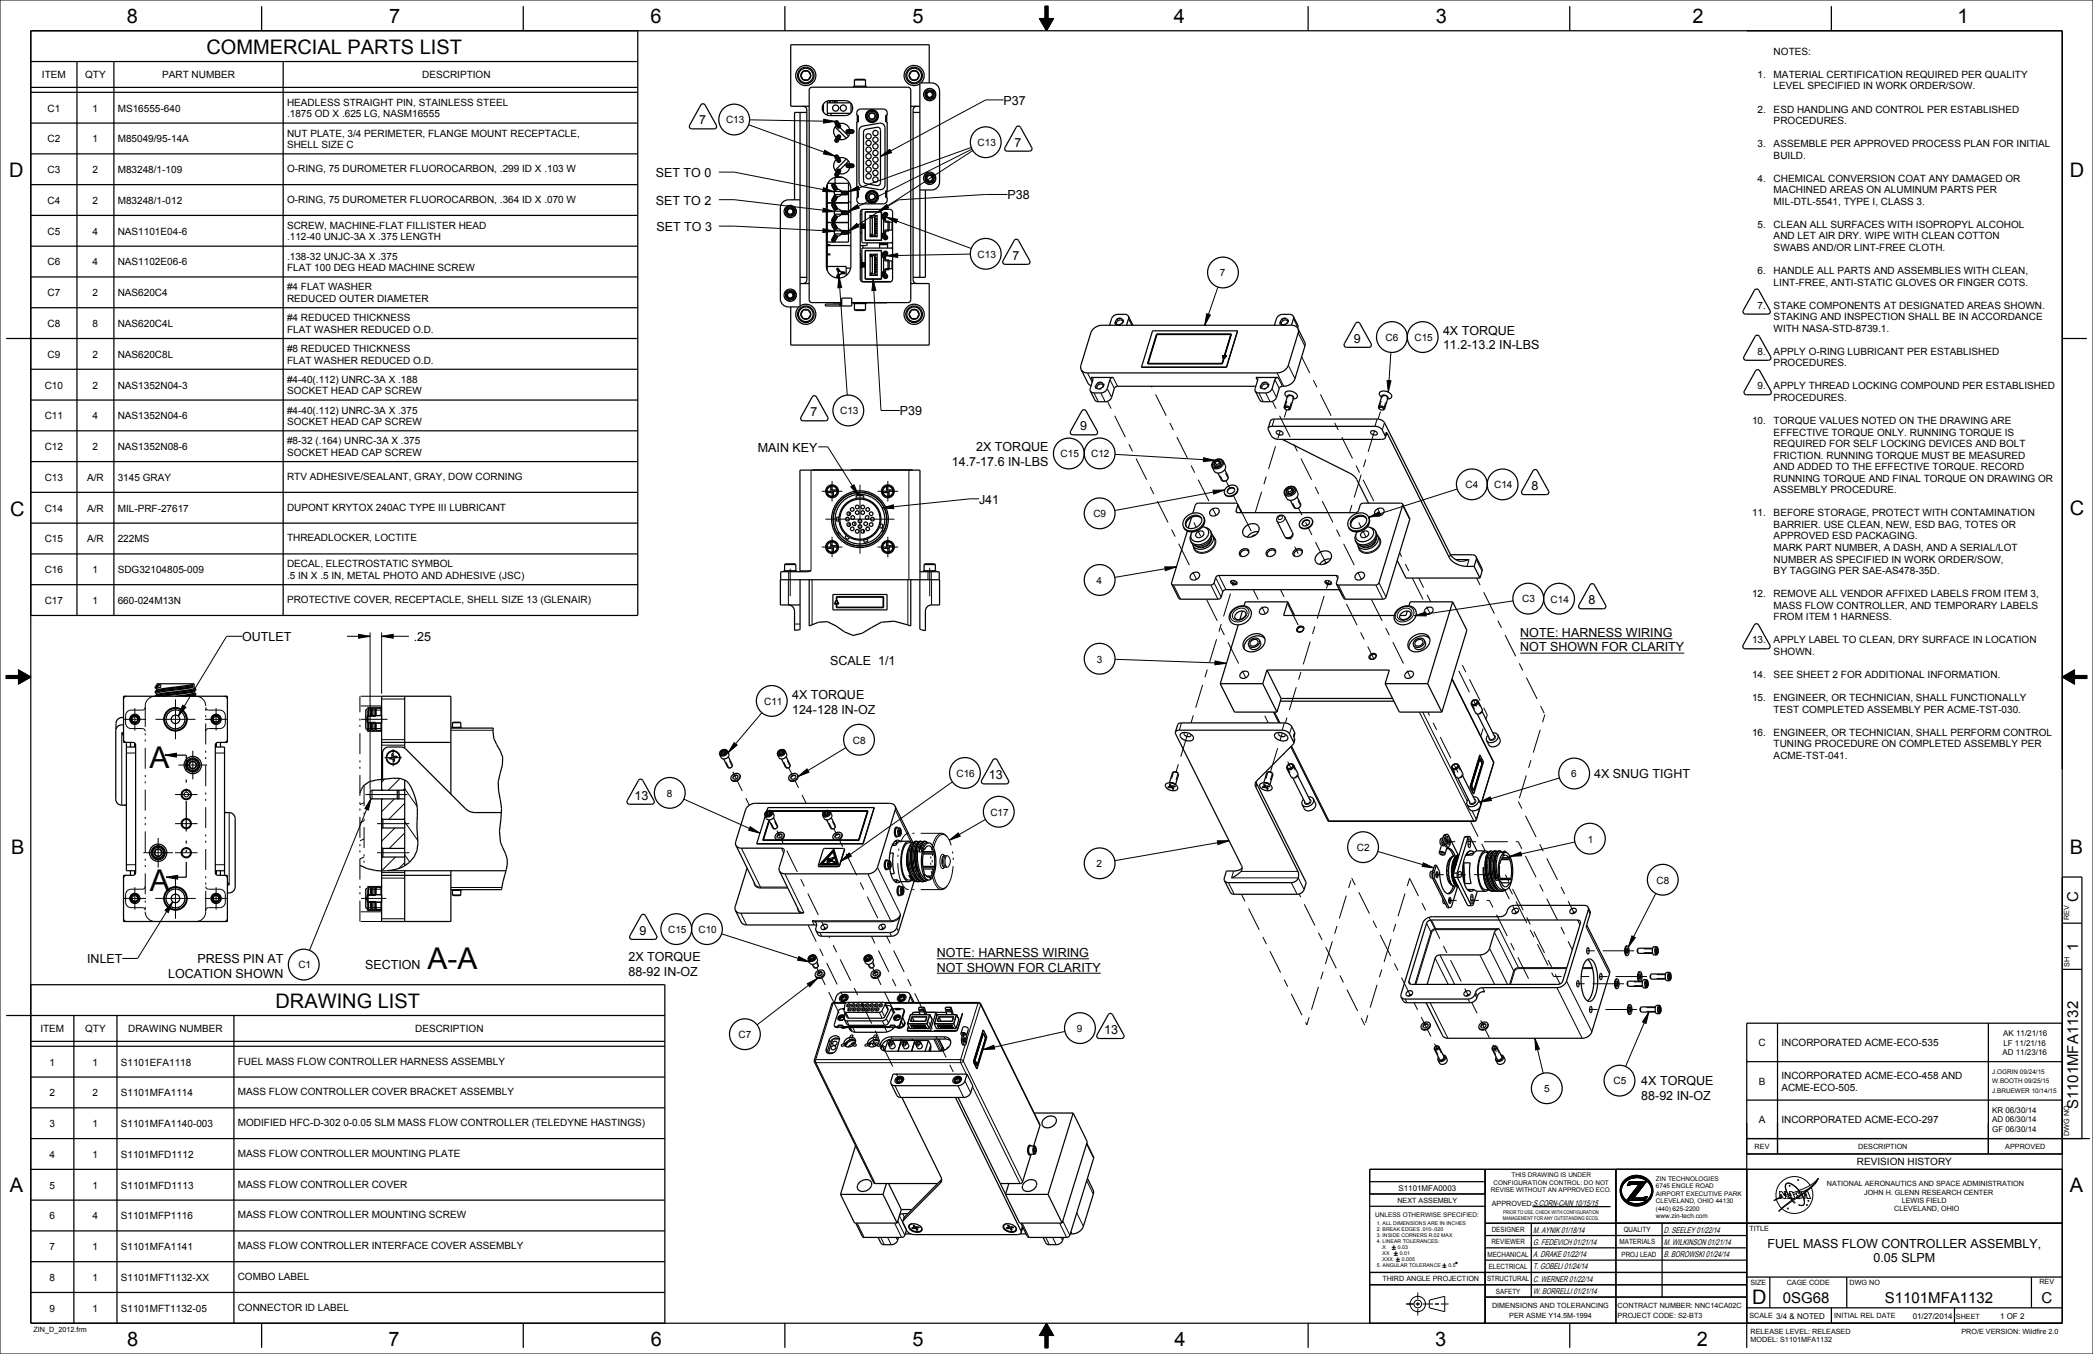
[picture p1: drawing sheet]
<svg xmlns="http://www.w3.org/2000/svg" width="864mm" height="559mm" viewBox="0 0 864 559" stroke-linecap="round" stroke-linejoin="round" font-family="sans-serif">
<defs><g id="words">
<g font-size="12.4">
<text x="61.6" y="317.1">A</text>
<text x="61.8" y="367.9">A</text>
<text x="176.4" y="400.1">A-A</text>
</g>
<g font-size="8.3">
<text x="52.4" y="9.5">8</text>
<text x="160.6" y="9.5">7</text>
<text x="268.5" y="9.5">6</text>
<text x="376.5" y="9.5">5</text>
<text x="484.4" y="9.5">4</text>
<text x="592.5" y="9.5">3</text>
<text x="698.4" y="9.5">2</text>
<text x="807.6" y="9.5">1</text>
<text x="85.2" y="22.2">COMMERCIAL PARTS LIST</text>
<text x="3.8" y="73">D</text>
<text x="854.1" y="73">D</text>
<text x="4.2" y="212.8">C</text>
<text x="854.1" y="212.7">C</text>
<text x="4.6" y="352.4">B</text>
<text x="854.1" y="352.4">B</text>
<text x="113.7" y="415.9">DRAWING LIST</text>
<text x="4.1" y="492.1">A</text>
<text x="854.1" y="492.1">A</text>
<text x="722.9" y="538.2">D</text>
<text x="52.5" y="555.6">8</text>
<text x="160.3" y="555.6">7</text>
<text x="268.5" y="555.6">6</text>
<text x="376.5" y="555.6">5</text>
<text x="484.7" y="555.6">4</text>
<text x="592.2" y="555.6">3</text>
<text x="700.1" y="555.6">2</text>
</g>
<g font-size="6.2">
<text x="857.4" y="372.1" transform="rotate(-90 857.4 372.1)">C</text>
<text x="857.4" y="392.6" transform="rotate(-90 857.4 392.6)">1</text>
<text x="857.4" y="457.9" transform="rotate(-90 857.4 457.9)">S1101MFA1132</text>
<text x="735.6" y="537.7">0SG68</text>
<text x="777.7" y="537.7">S1101MFA1132</text>
<text x="842.3" y="537.7">C</text>
</g>
<g font-size="5.2">
<text x="414.1" y="43.2">P37</text>
<text x="288.5" y="51.4">7</text>
<text x="418.6" y="60.6">7</text>
<text x="270.6" y="73">SET TO 0</text>
<text x="415.7" y="82.2">P38</text>
<text x="270.6" y="84.4">SET TO 2</text>
<text x="270.9" y="95.3">SET TO 3</text>
<text x="417.8" y="107.3">7</text>
<text x="558.7" y="141.5">9</text>
<text x="595.4" y="138.1">4X TORQUE</text>
<text x="595.4" y="144.1">11.2-13.2 IN-LBS</text>
<text x="334.4" y="171.8">7</text>
<text x="371.3" y="171.4">P39</text>
<text x="445.7" y="177.6">9</text>
<text x="312.7" y="186.4">MAIN KEY</text>
<text x="402.8" y="186.2">2X TORQUE</text>
<text x="392.7" y="192.2">14.7-17.6 IN-LBS</text>
<text x="631.9" y="202.3">8</text>
<text x="404" y="207.8">J41</text>
<text x="655.4" y="249.4">8</text>
<text x="627.3" y="262.9">NOTE: HARNESS WIRING</text>
<text x="99.9" y="264.6">OUTLET</text>
<text x="170.7" y="264.6">.25</text>
<text x="627.3" y="268.9">NOT SHOWN FOR CLARITY</text>
<text x="342.6" y="274.3">SCALE 1/1</text>
<text x="326.8" y="288.5">4X TORQUE</text>
<text x="326.8" y="294.5">124-128 IN-OZ</text>
<text x="408" y="321.7">13</text>
<text x="657.8" y="320.9">4X SNUG TIGHT</text>
<text x="261.8" y="330.1">13</text>
<text x="263.9" y="385.9">9</text>
<text x="386.6" y="395">NOTE: HARNESS WIRING</text>
<text x="36" y="397.5">INLET</text>
<text x="81.5" y="397.5">PRESS PIN AT</text>
<text x="150.6" y="400.1">SECTION</text>
<text x="259.3" y="396.7">2X TORQUE</text>
<text x="386.6" y="401">NOT SHOWN FOR CLARITY</text>
<text x="69.4" y="403.5">LOCATION SHOWN</text>
<text x="259.3" y="402.6">88-92 IN-OZ</text>
<text x="455.6" y="426.8">13</text>
<text x="677.2" y="447.9">4X TORQUE</text>
<text x="677.2" y="453.8">88-92 IN-OZ</text>
<text x="729.3" y="514.9">FUEL MASS FLOW CONTROLLER ASSEMBLY,</text>
<text x="773.1" y="520.9">0.05 SLPM</text>
</g>
<g font-size="4.1">
<text x="731.8" y="22.6">NOTES:</text>
<text x="17.3" y="32.3">ITEM</text>
<text x="35.1" y="32.3">QTY</text>
<text x="66.9" y="32.3">PART NUMBER</text>
<text x="174.2" y="32.3">DESCRIPTION</text>
<text x="725.2" y="32.1">1.</text>
<text x="731.8" y="32.1">MATERIAL CERTIFICATION REQUIRED PER QUALITY</text>
<text x="731.8" y="36.9">LEVEL SPECIFIED IN WORK ORDER/SOW.</text>
<text x="19.6" y="46">C1</text>
<text x="38.2" y="46">1</text>
<text x="48.6" y="46">MS16555-640</text>
<text x="118.4" y="43.7">HEADLESS STRAIGHT PIN, STAINLESS STEEL</text>
<text x="725.2" y="46.4">2.</text>
<text x="731.8" y="46.4">ESD HANDLING AND CONTROL PER ESTABLISHED</text>
<text x="118.4" y="48.4">.1875 OD X .625 LG, NASM16555</text>
<text x="299.6" y="50.9">C13</text>
<text x="731.8" y="51.2">PROCEDURES.</text>
<text x="19.6" y="58.7">C2</text>
<text x="38.2" y="58.7">1</text>
<text x="48.6" y="58.7">M85049/95-14A</text>
<text x="118.4" y="56.4">NUT PLATE, 3/4 PERIMETER, FLANGE MOUNT RECEPTACLE,</text>
<text x="118.4" y="61.1">SHELL SIZE C</text>
<text x="403.4" y="60.3">C13</text>
<text x="725.2" y="60.7">3.</text>
<text x="731.8" y="60.7">ASSEMBLE PER APPROVED PROCESS PLAN FOR INITIAL</text>
<text x="731.8" y="65.5">BUILD.</text>
<text x="19.6" y="71.4">C3</text>
<text x="38.2" y="71.4">2</text>
<text x="48.6" y="71.4">M83248/1-109</text>
<text x="118.4" y="71">O-RING, 75 DUROMETER FLUOROCARBON, .299 ID X .103 W</text>
<text x="725.2" y="75">4.</text>
<text x="731.8" y="75">CHEMICAL CONVERSION COAT ANY DAMAGED OR</text>
<text x="118.4" y="83.7">O-RING, 75 DUROMETER FLUOROCARBON, .364 ID X .070 W</text>
<text x="731.8" y="79.8">MACHINED AREAS ON ALUMINUM PARTS PER</text>
<text x="19.6" y="84.1">C4</text>
<text x="38.2" y="84.1">2</text>
<text x="48.6" y="84.1">M83248/1-012</text>
<text x="731.8" y="84.5">MIL-DTL-5541, TYPE I, CLASS 3.</text>
<text x="118.4" y="94.5">SCREW, MACHINE-FLAT FILLISTER HEAD</text>
<text x="725.2" y="94.1">5.</text>
<text x="731.8" y="94.1">CLEAN ALL SURFACES WITH ISOPROPYL ALCOHOL</text>
<text x="19.6" y="96.8">C5</text>
<text x="38.2" y="96.8">4</text>
<text x="48.6" y="96.8">NAS1101E04-6</text>
<text x="118.4" y="99.2">.112-40 UNJC-3A X .375 LENGTH</text>
<text x="731.8" y="98.8">AND LET AIR DRY. WIPE WITH CLEAN COTTON</text>
<text x="118.4" y="107.2">.138-32 UNJC-3A X .375</text>
<text x="403.4" y="106.3">C13</text>
<text x="731.8" y="103.6">SWABS AND/OR LINT-FREE CLOTH.</text>
<text x="19.6" y="109.5">C6</text>
<text x="38.2" y="109.5">4</text>
<text x="48.6" y="109.5">NAS1102E06-6</text>
<text x="118.4" y="111.9">FLAT 100 DEG HEAD MACHINE SCREW</text>
<text x="725.2" y="113.1">6.</text>
<text x="731.8" y="113.1">HANDLE ALL PARTS AND ASSEMBLIES WITH CLEAN,</text>
<text x="118.4" y="119.9">#4 FLAT WASHER</text>
<text x="503.4" y="114.1">7</text>
<text x="731.8" y="117.9">LINT-FREE, ANTI-STATIC GLOVES OR FINGER COTS.</text>
<text x="19.6" y="122.2">C7</text>
<text x="38.2" y="122.2">2</text>
<text x="48.6" y="122.2">NAS620C4</text>
<text x="118.4" y="124.6">REDUCED OUTER DIAMETER</text>
<text x="725.2" y="127.4">7.</text>
<text x="731.8" y="127.4">STAKE COMPONENTS AT DESIGNATED AREAS SHOWN.</text>
<text x="19.6" y="134.9">C8</text>
<text x="38.2" y="134.9">8</text>
<text x="48.6" y="134.9">NAS620C4L</text>
<text x="118.4" y="132.6">#4 REDUCED THICKNESS</text>
<text x="118.4" y="137.3">FLAT WASHER REDUCED O.D.</text>
<text x="731.8" y="132.2">STAKING AND INSPECTION SHALL BE IN ACCORDANCE</text>
<text x="731.8" y="136.9">WITH NASA-STD-8739.1.</text>
<text x="571.7" y="140.7">C6</text>
<text x="583.7" y="140.7">C15</text>
<text x="19.6" y="147.6">C9</text>
<text x="38.2" y="147.6">2</text>
<text x="48.6" y="147.6">NAS620C8L</text>
<text x="118.4" y="145.3">#8 REDUCED THICKNESS</text>
<text x="725.2" y="146.4">8.</text>
<text x="731.8" y="146.4">APPLY O-RING LUBRICANT PER ESTABLISHED</text>
<text x="118.4" y="150">FLAT WASHER REDUCED O.D.</text>
<text x="731.8" y="151.2">PROCEDURES.</text>
<text x="18.4" y="160.3">C10</text>
<text x="38.2" y="160.3">2</text>
<text x="48.6" y="160.3">NAS1352N04-3</text>
<text x="118.4" y="158">#4-40(.112) UNRC-3A X .188</text>
<text x="725.2" y="160.7">9.</text>
<text x="731.8" y="160.7">APPLY THREAD LOCKING COMPOUND PER ESTABLISHED</text>
<text x="118.4" y="162.7">SOCKET HEAD CAP SCREW</text>
<text x="731.8" y="165.5">PROCEDURES.</text>
<text x="18.4" y="173">C11</text>
<text x="38.2" y="173">4</text>
<text x="48.6" y="173">NAS1352N04-6</text>
<text x="118.4" y="170.7">#4-40(.112) UNRC-3A X .375</text>
<text x="346.7" y="171">C13</text>
<text x="118.4" y="175.4">SOCKET HEAD CAP SCREW</text>
<text x="722.9" y="175">10.</text>
<text x="731.8" y="175">TORQUE VALUES NOTED ON THE DRAWING ARE</text>
<text x="731.8" y="179.8">EFFECTIVE TORQUE ONLY. RUNNING TORQUE IS</text>
<text x="18.4" y="185.7">C12</text>
<text x="38.2" y="185.7">2</text>
<text x="48.6" y="185.7">NAS1352N08-6</text>
<text x="118.4" y="183.4">#8-32 (.164) UNRC-3A X .375</text>
<text x="731.8" y="184.5">REQUIRED FOR SELF LOCKING DEVICES AND BOLT</text>
<text x="118.4" y="188.1">SOCKET HEAD CAP SCREW</text>
<text x="437.6" y="188.8">C15</text>
<text x="450.2" y="188.7">C12</text>
<text x="731.8" y="189.3">FRICTION. RUNNING TORQUE MUST BE MEASURED</text>
<text x="731.8" y="194.1">AND ADDED TO THE EFFECTIVE TORQUE. RECORD</text>
<text x="18.4" y="198.4">C13</text>
<text x="35.9" y="198.4">A/R</text>
<text x="48.6" y="198.4">3145 GRAY</text>
<text x="118.4" y="198">RTV ADHESIVE/SEALANT, GRAY, DOW CORNING</text>
<text x="604.7" y="201.5">C4</text>
<text x="616.5" y="201.5">C14</text>
<text x="731.8" y="198.8">RUNNING TORQUE AND FINAL TORQUE ON DRAWING OR</text>
<text x="731.8" y="203.6">ASSEMBLY PROCEDURE.</text>
<text x="18.4" y="211.1">C14</text>
<text x="35.9" y="211.1">A/R</text>
<text x="48.6" y="211.1">MIL-PRF-27617</text>
<text x="118.4" y="210.7">DUPONT KRYTOX 240AC TYPE III LUBRICANT</text>
<text x="451.2" y="213.4">C9</text>
<text x="722.9" y="213.1">11.</text>
<text x="731.8" y="213.1">BEFORE STORAGE, PROTECT WITH CONTAMINATION</text>
<text x="731.8" y="217.9">BARRIER. USE CLEAN, NEW, ESD BAG, TOTES OR</text>
<text x="18.4" y="223.8">C15</text>
<text x="35.9" y="223.8">A/R</text>
<text x="48.6" y="223.8">222MS</text>
<text x="118.4" y="223.4">THREADLOCKER, LOCTITE</text>
<text x="731.8" y="222.6">APPROVED ESD PACKAGING.</text>
<text x="731.8" y="227.4">MARK PART NUMBER, A DASH, AND A SERIAL/LOT</text>
<text x="731.8" y="232.2">NUMBER AS SPECIFIED IN WORK ORDER/SOW,</text>
<text x="18.4" y="236.5">C16</text>
<text x="38.2" y="236.5">1</text>
<text x="48.6" y="236.5">SDG32104805-009</text>
<text x="118.4" y="234.2">DECAL, ELECTROSTATIC SYMBOL</text>
<text x="118.4" y="238.9">.5 IN X .5 IN, METAL PHOTO AND ADHESIVE (JSC)</text>
<text x="731.8" y="236.9">BY TAGGING PER SAE-AS478-35D.</text>
<text x="452.5" y="240.9">4</text>
<text x="18.4" y="249.2">C17</text>
<text x="38.2" y="249.2">1</text>
<text x="48.6" y="249.2">660-024M13N</text>
<text x="118.4" y="248.8">PROTECTIVE COVER, RECEPTACLE, SHELL SIZE 13 (GLENAIR)</text>
<text x="628.1" y="248.6">C3</text>
<text x="639.8" y="248.7">C14</text>
<text x="722.9" y="246.5">12.</text>
<text x="731.8" y="246.5">REMOVE ALL VENDOR AFFIXED LABELS FROM ITEM 3,</text>
<text x="731.8" y="251.2">MASS FLOW CONTROLLER, AND TEMPORARY LABELS</text>
<text x="731.8" y="256">FROM ITEM 1 HARNESS.</text>
<text x="722.9" y="265.5">13.</text>
<text x="731.8" y="265.5">APPLY LABEL TO CLEAN, DRY SURFACE IN LOCATION</text>
<text x="452.6" y="273.4">3</text>
<text x="731.8" y="270.3">SHOWN.</text>
<text x="722.9" y="279.8">14.</text>
<text x="731.8" y="279.8">SEE SHEET 2 FOR ADDITIONAL INFORMATION.</text>
<text x="315.3" y="290.9">C11</text>
<text x="722.9" y="289.3">15.</text>
<text x="731.8" y="289.3">ENGINEER, OR TECHNICIAN, SHALL FUNCTIONALLY</text>
<text x="731.8" y="294.1">TEST COMPLETED ASSEMBLY PER ACME-TST-030.</text>
<text x="722.9" y="303.6">16.</text>
<text x="731.8" y="303.6">ENGINEER, OR TECHNICIAN, SHALL PERFORM CONTROL</text>
<text x="351.9" y="306.9">C8</text>
<text x="731.8" y="308.4">TUNING PROCEDURE ON COMPLETED ASSEMBLY PER</text>
<text x="731.8" y="313.1">ACME-TST-041.</text>
<text x="394.7" y="320.6">C16</text>
<text x="648.3" y="320.8">6</text>
<text x="275.1" y="328.8">8</text>
<text x="408.6" y="336.6">C17</text>
<text x="655.1" y="347.7">1</text>
<text x="559.8" y="351.2">C2</text>
<text x="452.5" y="357.9">2</text>
<text x="683.5" y="364.7">C8</text>
<text x="275.7" y="385">C15</text>
<text x="288.2" y="385">C10</text>
<text x="123.1" y="399.7">C1</text>
<text x="444.4" y="425.9">9</text>
<text x="16.7" y="426">ITEM</text>
<text x="35.1" y="426">QTY</text>
<text x="52.9" y="426">DRAWING NUMBER</text>
<text x="171.3" y="426">DESCRIPTION</text>
<text x="304.8" y="428.4">C7</text>
<text x="725.6" y="431.8">C</text>
<text x="735" y="431.8">INCORPORATED ACME-ECO-535</text>
<text x="20.4" y="439.7">1</text>
<text x="38.2" y="439.7">1</text>
<text x="49.8" y="439.7">S1101EFA1118</text>
<text x="98.1" y="439.3">FUEL MASS FLOW CONTROLLER HARNESS ASSEMBLY</text>
<text x="665.8" y="447.6">C5</text>
<text x="725.7" y="447.7">B</text>
<text x="735" y="445.3">INCORPORATED ACME-ECO-458 AND</text>
<text x="20.4" y="452.4">2</text>
<text x="38.2" y="452.4">2</text>
<text x="49.8" y="452.4">S1101MFA1114</text>
<text x="98.1" y="452">MASS FLOW CONTROLLER COVER BRACKET ASSEMBLY</text>
<text x="637.1" y="450.7">5</text>
<text x="735" y="450.1">ACME-ECO-505.</text>
<text x="20.4" y="465.1">3</text>
<text x="38.2" y="465.1">1</text>
<text x="49.8" y="465.1">S1101MFA1140-003</text>
<text x="98.1" y="464.7">MODIFIED HFC-D-302 0-0.05 SLM MASS FLOW CONTROLLER (TELEDYNE HASTINGS)</text>
<text x="725.7" y="463.5">A</text>
<text x="735" y="463.5">INCORPORATED ACME-ECO-297</text>
<text x="20.4" y="477.8">4</text>
<text x="38.2" y="477.8">1</text>
<text x="49.8" y="477.8">S1101MFD1112</text>
<text x="98.1" y="477.4">MASS FLOW CONTROLLER MOUNTING PLATE</text>
<text x="766.2" y="481">REVISION HISTORY</text>
<text x="20.4" y="490.5">5</text>
<text x="38.2" y="490.5">1</text>
<text x="49.8" y="490.5">S1101MFD1113</text>
<text x="98.1" y="490.1">MASS FLOW CONTROLLER COVER</text>
<text x="20.4" y="503.2">6</text>
<text x="38.2" y="503.2">4</text>
<text x="49.8" y="503.2">S1101MFP1116</text>
<text x="98.1" y="502.8">MASS FLOW CONTROLLER MOUNTING SCREW</text>
<text x="20.4" y="515.9">7</text>
<text x="38.2" y="515.9">1</text>
<text x="49.8" y="515.9">S1101MFA1141</text>
<text x="98.1" y="515.5">MASS FLOW CONTROLLER INTERFACE COVER ASSEMBLY</text>
<text x="20.4" y="528.6">8</text>
<text x="38.2" y="528.6">1</text>
<text x="49.8" y="528.6">S1101MFT1132-XX</text>
<text x="98.1" y="528.2">COMBO LABEL</text>
<text x="20.4" y="541.3">9</text>
<text x="38.2" y="541.3">1</text>
<text x="49.8" y="541.3">S1101MFT1132-05</text>
<text x="98.1" y="540.9">CONNECTOR ID LABEL</text>
</g>
<g font-size="3.4">
<text x="632.5" y="497.6">S.CORN-CAIN 10/15/15</text>
<text x="632.5" y="508.7">M. AYNIK 01/18/14</text>
<text x="686.5" y="508.7">D. SEELEY 01/22/14</text>
<text x="632.5" y="513.8">G. FEDEVICH 01/21/14</text>
<text x="686.5" y="513.8">M. WILKINSON 01/21/14</text>
<text x="632.5" y="518.8">A. DRAKE 01/22/14</text>
<text x="686.5" y="518.8">B. BOROWSKI 01/24/14</text>
<text x="632.5" y="523.9">T. GOBELI 01/24/14</text>
<text x="632.5" y="529">C. WERNER 01/22/14</text>
<text x="632.5" y="534.1">W. BORRELLI 01/21/14</text>
</g>
<g font-size="3.3">
<text x="826.6" y="427.7">AK 11/21/16</text>
<text x="826.6" y="431.5">LF 11/21/16</text>
<text x="826.2" y="435.3">AD 11/23/16</text>
<text x="822" y="459.4">KR 06/30/14</text>
<text x="822" y="463.2">AD 06/30/14</text>
<text x="822" y="467">GF 06/30/14</text>
<text x="577" y="491.5">S1101MFA0003</text>
<text x="789.2" y="544.2">01/27/2014</text>
<text x="825.3" y="544.2">1 OF 2</text>
</g>
<g font-size="3">
<text x="853.8" y="379.9" transform="rotate(-90 853.8 379.9)">REV</text>
<text x="853.9" y="398.9" transform="rotate(-90 853.9 398.9)">SH</text>
<text x="853.8" y="468.8" transform="rotate(-90 853.8 468.8)">DWG NO</text>
<text x="724" y="474.2">REV</text>
<text x="766.7" y="474.2">DESCRIPTION</text>
<text x="827.4" y="474.2">APPROVED</text>
<text x="753.8" y="489.6">NATIONAL AERONAUTICS AND SPACE ADMINISTRATION</text>
<text x="576.6" y="496.5">NEXT ASSEMBLY</text>
<text x="615.5" y="497.6">APPROVED:</text>
<text x="769.2" y="493">JOHN H. GLENN RESEARCH CENTER</text>
<text x="784.7" y="496.5">LEWIS FIELD</text>
<text x="781.6" y="499.9">CLEVELAND, OHIO</text>
<text x="615.5" y="508.5">DESIGNER</text>
<text x="670" y="508.5">QUALITY</text>
<text x="721.9" y="508">TITLE</text>
<text x="615.4" y="513.6">REVIEWER</text>
<text x="668.3" y="513.6">MATERIALS</text>
<text x="613.8" y="518.7">MECHANICAL</text>
<text x="669" y="518.7">PROJ LEAD</text>
<text x="614.3" y="523.8">ELECTRICAL</text>
<text x="570.4" y="528.8">THIRD ANGLE PROJECTION</text>
<text x="613.6" y="528.8">STRUCTURAL</text>
<text x="617.3" y="533.9">SAFETY</text>
<text x="722.3" y="530.2">SIZE</text>
<text x="737.2" y="530.2">CAGE CODE</text>
<text x="763.2" y="530.2">DWG NO</text>
<text x="841.5" y="530">REV</text>
<text x="615.6" y="539.8">DIMENSIONS AND TOLERANCING</text>
<text x="667.5" y="539.8">CONTRACT NUMBER: NNC14CA02C</text>
<text x="622.7" y="543.9">PER ASME Y14.5M-1994</text>
<text x="667.5" y="543.9">PROJECT CODE: S2-BT3</text>
<text x="721.9" y="544.1">SCALE 3/4 &amp; NOTED</text>
<text x="756.8" y="544.1">INITIAL REL DATE</text>
<text x="807.1" y="544.2">SHEET</text>
<text x="13.8" y="549.5">ZIN_D_2012.frm</text>
<text x="722.3" y="550.4">RELEASE LEVEL: RELEASED</text>
<text x="809.3" y="550.4">PRO/E VERSION: Wildfire 2.0</text>
<text x="722.3" y="553.8">MODEL: S1101MFA1132</text>
</g>
<g font-size="2.6">
<text x="822" y="443">J.OGRIN 09/24/15</text>
<text x="822" y="447.1">W.BOOTH 09/25/15</text>
<text x="822" y="451.2">J.BRUEWER 10/14/15</text>
<text x="623.6" y="485.8">THIS DRAWING IS UNDER</text>
<text x="615.2" y="491.9">REVISE WITHOUT AN APPROVED ECO.</text>
<text x="616.3" y="488.9">CONFIGURATION CONTROL: DO NOT</text>
<text x="683.3" y="487.4">ZIN TECHNOLOGIES</text>
<text x="683.3" y="490.5">6745 ENGLE ROAD</text>
<text x="683.3" y="493.5">AIRPORT EXECUTIVE PARK</text>
<text x="683.3" y="496.6">CLEVELAND, OHIO 44130</text>
<text x="567.5" y="502.3">UNLESS OTHERWISE SPECIFIED:</text>
<text x="683.3" y="499.6">(440) 625-2200</text>
<text x="683.3" y="502.7">www.zin-tech.com</text>
</g>
<g font-size="2.1">
<text x="620.1" y="503.5">MANAGEMENT FOR ANY OUTSTANDING ECOS.</text>
<text x="620.2" y="501">PRIOR TO USE, CHECK WITH CONFIGURATION</text>
<text x="568.1" y="505.7">1. ALL DIMENSIONS ARE IN INCHES</text>
<text x="568.1" y="508.2">2. BREAK EDGES .010-.020</text>
<text x="568.1" y="510.6">3. INSIDE CORNERS R.02 MAX</text>
<text x="568.1" y="513.1">4. LINEAR TOLERANCES:</text>
<text x="569.9" y="515.6">.X</text>
<text x="576.8" y="515.6">0.03</text>
<text x="569.9" y="518.1">.XX</text>
<text x="569.9" y="520.5">.XXX</text>
<text x="577.6" y="518.1">0.01</text>
<text x="578.5" y="520.5">0.005</text>
<text x="568.1" y="523">5. ANGULAR TOLERANCE</text>
<text x="597.7" y="523">0.5</text>
</g>
</g></defs>
<g fill="#000">
<path d="M431.2 2.5h1.2v5.1h2.3l-2.9 5.1-2.9-5.1h2.3zM339.9 49.2l4.7 .9-4.8 .7zM339.8 77.5l4.5 1.7-4.8-.2zM340.3 62l4.2 2.4-4.7-.9zM349.9 79.2l4.2-2.4 .6 1.5zM363.3 64.6l3.8-3 .8 1.4zM339.7 85.9l4.6 1.4-4.8 .2zM339.6 94.4l4.7 1-4.8 .6zM349.9 87.3l3.9-2.9 .7 1.5zM350 95.5l3.5-3.3 .9 1.4zM362.2 87.5l3.7-3.1 .8 1.4zM365.6 89.6l4.7 .9-.5 1.5z"/>
<path d="M346.2 114l1.1 4.7-1.6 .1zM360.3 115.1l1 4.7-1.5 .1zM365.6 105.5l4.8-.8v1.5zM497.9 129.5l1.5 .5-2.3 4.2zM572.3 157l1.6 .1-1.1 4.7zM496.6 188.9l4.7 1.1-4.8 .5zM351 200.9l1.4-.8 1.9 4.4zM364 209.6l4.6-1.3 .2 1.6zM500.5 202.3l4.8-.1-4.5 1.7zM564.7 213.5l4.3-2.2 .5 1.5zM480.6 234l4.8-.1-4.5 1.6zM583.7 254.1l4.6-1.5 .2 1.6z"/>
<path d="M147.9 261.8l4.8 .8-4.8 .8zM157.5 262.6l4.7-.8v1.6zM501.3 272.8l4.8 .9-4.8 .7zM850.9 279.4l5.1-2.9v2.3h5.1v1.2h-5.1v2.3zM2.5 278.8h5.1v-2.3l5.1 2.9-5.1 2.9v-2.3h-5.1zM75.3 291.1l1.4 .8-3.1 3.6zM68 311.6l4.8-.7v1.5zM302.9 306.5l1.2 1-3.6 3.1zM153.1 329.6l-1.1 4.7-1.4-.6zM329.3 320.5l3.7-3.2 .8 1.4zM610.6 331l4.3-2.1 .5 1.5zM309.5 341.2l4.1 2.7-4.7-1.3z"/>
<path d="M346.9 355.4l3.5-3.4 .9 1.3zM391.7 346.8l3.7-3.1 .8 1.4zM502.3 347h4.8l-4.5 1.6zM587.3 356.1l4.3 2.1-4.8-.6zM623 353.4l4.5-1.8 .3 1.6zM68.5 362l4.8-.8v1.6zM71.3 372.1l-1.9 4.5-1.3-.8zM329.6 394.8l4.3 2.2-4.8-.7zM673.4 386.2l1.4 .8-2.9 3.8zM333.1 406l4.3-2.3-3.3 3.6zM680.3 417.7l-1.1 4.7-1.5-.6zM405.6 433.2l4.5-1.8 .3 1.5z"/>
<path d="M633.3 428.5l1.9 4.4-1.6 .4zM668.5 491.4l.5-.4 .1 1.2 .5 1.5-.4 .5zM668.9 489.1l1-.4-.9 2.3-.5 .4zM669.2 494.2l.4-.5 1.1 1.4-.4 .6zM669.7 487.8l1.7-.6-1.5 1.5-1 .4zM670.7 495.1l2.3 1.3-1.1 .5-1.6-1.2zM672.3 487.8h6.9zM675.9 489.3h2.1l-3.9 5.1h-2.1zM670.3 487.1l.7-.7 3.8-.4-1.8 .4-3.3 1.4zM671.7 488.7h2l-2.2 .6zM671.7 488.7h2zM672 494.4h2.1z"/>
<path d="M671.9 494.5h2.2zM671.9 496.9l1.1-.5 5.7 .5-1.9 .7-2 .1zM671.8 488.7h3.2zM671 486.4a6.6 6.6 0 0 1 7.9-.5 6.6 6.6 0 0 1 2.8 7.4l-.1 .4-.9 .4a5.3 5.3 0 0 0-5-8.1zM671.9 494.5l7.6-.4-.7 1.3h-7.5zM671.3 495.4h7.4zM671.3 495.4h7.5zM672.2 487.8h7l-1.2 1.5h-2.1l.4-.6h-4.5zM679.4 493.9l.3-.1zM678.6 494.1l1.1-.2-.2 .2zM679.4 493.9h.3zM675.7 496.8a6.3 6.3 0 0 0 5-2.7l.9-.4-1.4 2-1.5 1.2z"/>
<path d="M431.8 546.1l2.9 5.1h-2.3v5.1h-1.2v-5.1h-2.3z"/>
</g>
<g fill="none" stroke="#000" stroke-width=".41">
<path d="M0 0h863.6v558.8h-863.6zM431.2 2.5h1.2v5.1h2.3l-2.9 5.1-2.9-5.1h2.3zM308.9 51.5l35.6 12.9M309.3 49.5l35.3 .6M339.9 49.2l4.7 .9-4.8 .7zM345 49.9l-.5 .5M345.4 49.9l-.9 .9M345.7 50l-1.1 1.1M345.9 50.2l-1.2 1.1M346 50.4l-1.1 1.1M346.1 55.7l-1 1M346.1 58l-.7 .7"/>
<path d="M346.1 50.7l-1.1 1.1M346.3 50.9l-1.1 1.1M346.4 55.7l-1.9 1.9M346.4 51.1l-1.1 1.2M346.6 51.4l-1.2 1.1M346.6 55.9l-2.1 2.2M346.6 57l-1.6 1.7M346.7 51.6l-1.1 1.1M346.8 56.1l-2.3 2.3M346.8 51.9l-.9 .9M346.8 52.3l-.6 .5M346.9 56.4l-2.2 2.1"/>
<path d="M349.8 53.5l-.7 .7M350.2 53.5l-1.1 1M350.5 53.5l-1.2 1.3M350.9 53.5l-1.4 1.4M351.3 53.5l-1.5 1.5M351.7 53.5l-1.5 1.5M352 53.6l-1.5 1.4M352.2 53.8l-1.3 1.2M352.3 54l-1 1M352.3 54.4l-.6 .6M414.1 41.2h-7.4l-43.4 23.4M296.6 71h6.3l41.4 8.2"/>
<path d="M339.8 77.5l4.5 1.7-4.8-.2zM340.3 62l4.2 2.4-4.7-.9zM343.9 75.8l-.7 .7M344.2 75.8l-1 1M344.4 76l-1 1.1M344.6 76.2l-1.1 1.1M344.8 76.5l-1.2 1.1M344.9 76.7l-1.1 1.1M345 64l-.5 .5M345 76.9l-1.1 1.2M345.2 77.2l-1.1 1.1M345.3 77.4l-1.1 1.1"/>
<path d="M345.4 64l-.9 .9M345.5 77.7l-1.2 1.1M345.6 77.9l-.3 .3M345.7 64.1l-1.1 1.1M345.9 64.3l-1.2 1.1M346 64.5l-1.1 1.2M346.1 69.8l-1 1M346.1 72.1l-.7 .7M346.1 64.8l-1.1 1.1M346.3 65l-1.1 1.1M346.4 69.9l-1.9 1.8M346.4 65.3l-1.1 1.1"/>
<path d="M346.6 65.5l-1.2 1.1M346.6 70l-2.1 2.2M346.6 71.2l-1.6 1.6M346.7 65.8l-1.1 1M346.8 70.2l-2.3 2.3M346.8 66l-.9 .9M346.8 66.4l-.6 .6M346.9 70.5l-2.2 2.2M347.3 78.9l-.2 .2M347.7 78.9l-.5 .5M348.1 78.9l-.9 .8M348.4 78.9l-1.3 1.3"/>
<path d="M348.8 78.9l-1.5 1.5M349.2 78.9l-1.5 1.5M349.5 78.9l-1.4 1.5M349.8 67.7l-.7 .6M349.8 79.1l-1.4 1.3M349.9 79.2l4.2-2.4 .6 1.5zM350 79.3l-1.2 1.1M350 80l-.3 .3M350.1 79.6l-.9 .8M350.2 67.6l-1.1 1.1M350.5 67.6l-1.2 1.3M350.9 67.6l-1.4 1.5"/>
<path d="M351.3 67.6l-1.5 1.5M351.7 67.7l-1.5 1.5M352 67.7l-1.5 1.5M352.2 67.9l-1.3 1.3M352.3 68.2l-1 1M352.3 68.5l-.6 .6M363.3 64.6l3.8-3 .8 1.4zM400.8 60.8l-50.9 18.4M401.1 61.6l-51.2 25.7M401.4 62.2l-51.4 33.3M296.6 93.3h6.3l41.4 2.1M296.6 82.4h6.3l41.4 4.9"/>
<path d="M339.6 94.4l4.7 1-4.8 .6zM339.7 85.9l4.6 1.4-4.8 .2zM343.6 92.1l-.4 .4M343.8 83.9l-.6 .6M344.1 92.1l-.9 .8M344.1 84l-.9 .9M344.3 92.2l-1 1M344.4 84.1l-1.1 1M344.5 88.6l-.2 .2M344.5 80.5l-.4 .4M344.5 92.3l-1.1 1.1M344.6 84.3l-1.1 1.1"/>
<path d="M344.6 96.9l-.7 .7M344.6 83.1l-.3 .3M344.6 88.8l-.9 .9M344.7 92.6l-1.1 1.1M344.7 80.7l-1.1 1.1M344.7 84.5l-1.1 1.1M344.8 91l-.7 .6M344.8 97.1l-1.4 1.4M344.8 92.8l-1.1 1.1M344.8 89l-1.5 1.6M344.9 84.8l-1.2 1.1M344.9 80.9l-1.7 1.7"/>
<path d="M344.9 98.8l-.9 1M345 93.1l-1.2 1.1M345 85l-1.1 1.1M345 97.2l-1.8 1.8M345.1 89.1l-1.9 1.9M345.1 93.3l-1.1 1.1M345.1 82.2l-1.3 1.3M345.1 85.2l-1.1 1.2M345.2 81l-2 2M345.2 93.5l-1.1 1.2M345.3 97.3l-2.1 2M345.3 85.5l-1.1 1.1"/>
<path d="M345.3 90.1l-1.6 1.5M345.4 89.2l-2.1 2.1M345.4 93.8l-1.1 1.1M345.4 85.7l-1.1 1.1M345.4 97.9l-1.8 1.8M345.5 81.1l-2.2 2.1M345.5 94l-.7 .7M345.6 86l-.5 .4M345.6 97.4l-2.2 2.2M345.7 94.3l-.2 .1M345.7 81.3l-2.2 2.1M345.7 89.3l-2.2 2.2"/>
<path d="M345.7 86.2l-.1 .1M347.1 95.1l-.1 .1M347.2 87l-.1 .1M347.5 95.1l-.4 .3M347.6 87l-.4 .4M347.8 95.1l-.6 .7M347.9 87l-.7 .7M348.2 95.1l-1 1.1M348.3 87l-1.1 1.2M348.6 95.1l-1.5 1.6M348.7 87l-1.5 1.5M349 95.1l-1.5 1.6"/>
<path d="M349.1 87l-1.5 1.5M349.4 95.1l-1.6 1.6M349.4 87l-1.4 1.5M349.7 95.2l-1.5 1.5M349.7 87.1l-1.4 1.4M349.9 95.4l-1.3 1.3M349.9 87.3l3.9-2.9 .7 1.5zM349.9 87.3l-1.2 1.2M350 95.5l3.5-3.3 .9 1.4zM350 95.6l-1 1.1M350 88l-.5 .5M350 87.6l-.9 .9"/>
<path d="M350.1 95.9l-.7 .8M355.5 92.4l-.5 .6M355.9 92.4l-.9 1M356.3 92.4l-1.3 1.3M356.6 92.4l-1.6 1.6M357 92.4l-1.7 1.7M357.1 92.7l-1.5 1.5M357.1 93l-1.2 1.2M357.1 93.4l-.8 .8M357.1 93.8l-.5 .4M357.1 94.1l-.1 .1M362.2 87.5l3.7-3.1 .8 1.4z"/>
<path d="M363.8 96.4l-.1 .1M364.2 96.4l-.5 .5M364.5 96.4l-.8 .8M364.9 96.4l-1.2 1.2M365.1 96.5l-1.3 1.3M365.3 96.7l-1.3 1.3M365.3 87.7l-1.6 1.6M365.4 96.9l-1.2 1.2M365.6 89.6l4.7 .9-.5 1.5zM365.6 89.6l35.2 13M365.6 87.7l-1.9 2M365.6 97.1l-1.2 1.2"/>
<path d="M365.8 97.2l-1.3 1.3M365.9 87.8l-2.2 2.2M366 97.4l-1.3 1.3M366.1 88l-2.3 2.3M366.1 89.1l-1.2 1.2M366.1 97.6l-1.2 1.2M366.2 88.2l-2 2.1M366.2 98.3l-.6 .6M366.2 97.9l-1 1M366.3 88.5l-1.8 1.8M415.7 80.3h-9l-35.9 2.2-8.6 5M345.6 110.7l-.3 .4"/>
<path d="M345.6 114.5l.6-.5 3.4 49.1M345.9 110.8l-.5 .6M346 113l-.4 .4M346.1 111l-.6 .6M346.2 114l1.1 4.7-1.6 .1zM346.2 111.3l-.6 .5M346.2 113.2l-.9 .9M346.3 111.5l-.5 .6M346.5 111.8l-.4 .3M346.5 113.2l-1.1 1.2M347.2 112.2l-.1 .1M347.5 112.2l-.4 .4"/>
<path d="M347.9 112.2l-.7 .8M348.3 112.2l-.8 .8M348.6 112.4l-.7 .6M348.7 112.6l-.4 .4M355.3 108.5l-.3 .3M355.7 108.4l-.7 .8M356.1 108.4l-1.1 1.1M356.4 108.4l-1.4 1.5M356.8 108.4l-1.7 1.7M357.1 108.5l-1.7 1.6M357.1 108.9l-1.4 1.3M357.1 109.2l-1 1"/>
<path d="M357.1 109.6l-.6 .6M357.1 109.9l-.3 .3M360.3 115.1l1 4.7-1.5 .1zM360.3 115.1l3.2 54.3h7.8M364 112.3l-.3 .4M364.4 112.3l-.7 .7M364.7 112.3l-1 1.1M365 112.4l-1.3 1.3M365.1 103.7l-1.4 1.4M365.2 112.6l-1.3 1.3M365.4 112.8l-1.3 1.2M365.5 103.7l-1.8 1.8"/>
<path d="M365.5 113l-1.2 1.2M365.6 105.5l4.8-.8v1.5zM365.7 113.1l-1.2 1.3M365.8 103.8l-2.1 2M365.9 113.3l-1.3 1.3M366 103.9l-2.3 2.3M366.1 113.5l-1.3 1.2M366.1 104.1l-2.1 2.1M366.2 113.7l-1.1 1.2M366.2 104.7l-1.5 1.5M366.2 104.4l-1.9 1.8M366.2 114l-.8 .9"/>
<path d="M400.4 104.9l-34.8 .6M502.5 118.5l-5.4 15.7M459.9 133.1l.1 .2M459.9 133.1h.1M460 133.3h.1M460 133.3v.3M460 133.6h.1M460 133.6l.2 .2M460.2 133.8h.1M460.5 131.9h.1M460.6 131.9h.1M460.8 131.7h.1"/>
<path d="M460.8 131.7l-.3 .2M460.9 131.7h-.1M461 131.6l-.1 .1M461.2 131.5h-.1M461.2 131.5l-.4 .2M461.2 131.5h.1M461.2 131.4v.1M461.5 131.3l-.3 .2M461.5 131.3h.1M461.7 131.3h-.2M461.8 131.3h.1M461.9 134.2h-.3"/>
<path d="M461.9 134.2h.1M461.9 131.2l-.4 .1M461.9 134.2h-.1M461.9 131.2h.1M462 131.2h.1M462.1 134.1h.1M462.1 134.1l-.2 .1M462.2 131.2h-.3M462.4 134l-.2 .1M462.4 134h.1M462.4 131.2h.1M462.4 131.2h.2"/>
<path d="M462.5 133.9l-.1 .1M462.6 131.2h.1M462.6 131.2l.1 .1M463.3 133.2l-.2 .3M463.3 133.2v.1M463.3 133.2h.1M463.5 132.9l-.2 .3M463.5 132.9h.1M463.5 131.9l.1 .1M463.5 132.8v.1M463.6 132h.1M463.6 132v.3"/>
<path d="M463.6 132.6v.1M463.6 132.6l-.1 .3M463.6 132.6h.1M463.6 132.3v.1M463.6 132.3v.3M463.6 132.3h.1M465.7 131.5l1.3 2.7M497.9 129.5l1.5 .5-2.3 4.2zM528 133.1h.1M528 133.1v.2M528 133.2v.1M528 133.3h.1"/>
<path d="M528 133.4l.1 .2M528.1 133.6h.1M528.1 133.6l.1 .2M528.2 133.8h.1M528.3 133.8l.1 .2M528.6 131.9h.1M528.9 131.7h.1M528.9 131.7l-.3 .2M529.2 131.5l-.3 .2M529.2 131.5h.1M529.3 131.4l-.1 .1M529.6 131.3l-.4 .2"/>
<path d="M529.6 131.3l-.2 .1M529.6 131.3h.1M529.7 131.3h-.1M529.9 131.3h-.1M529.9 134.2h-.2M529.9 131.2l-.3 .1M529.9 134.2h.1M529.9 131.2h.1M530 131.2h.1M530.2 134.1l-.3 .1M530.2 134.1h-.1M530.2 134.1h.1"/>
<path d="M530.3 131.2h-.4M530.3 131.2h.1M530.4 134h.1M530.4 134l-.2 .1M530.4 131.2h.2M530.5 134h.1M530.6 133.9l-.2 .1M530.6 131.2l.1 .1M530.7 131.2v.1M531.2 133.4h.1M531.3 133.2v.1M531.3 133.2l-.2 .3"/>
<path d="M531.4 133.2h.1M531.5 133h.1M531.5 132.9l-.1 .3M531.5 132.9h.1M531.6 132h.1M531.6 132v.3M531.6 132v.1M531.6 132.6l-.1 .3M531.6 132.6h.1M531.6 132.6v.2M531.7 132.3l-.1 .1M531.7 132.3h.1"/>
<path d="M531.7 132.3l-.1 .3M533.7 131.5l1.8 3.7M535.7 137.4l2.7 5.5M448.7 153.9l1.9 3.8M450.2 155.8l.6 1.3M451.9 159.5v.2M451.9 159.4v.1M451.9 159.7h.1M451.9 159.8l.1 .2M451.9 159.8h.1M451.9 159.2v.2M451.9 159.2h.1"/>
<path d="M452 160h.1M452.8 158.1h-.1M452.8 158.1l-.2 .1M452.8 158.1h.1M453.1 157.9l-.3 .2M453.1 157.9h.1M453.2 157.9h-.1M453.4 157.8l-.3 .1M453.5 157.8h-.2M453.5 157.7h.1M453.8 157.7h-.1M453.8 157.7h-.3"/>
<path d="M453.8 157.7h.1M453.9 157.7h-.1M454.2 157.6l-.3 .1M454.3 157.6v.1M454.3 157.7h.2M454.5 157.7h.1M455.2 159.7l-.2 .2M455.2 159.7h.1M455.3 159.5v.1M455.4 159.4h.1M455.4 159.3l-.1 .3M455.5 158.4h.1"/>
<path d="M455.5 158.4v.3M455.5 159l-.1 .3M455.5 159v.1M455.5 159h.1M455.5 158.7h.1M455.5 158.7v.3M458 156.7l1.8 3.6M459.3 155.8l1.8 3.6M518.2 155.8l.7 1.3M519.9 159.5v.2M519.9 159.4v.1M519.9 159.7h.1"/>
<path d="M519.9 159.8l.1 .2M520 159.2l-.1 .3M520 159.2h.1M520.6 158.2h.1M520.8 158.1h.1M520.8 158.1l-.2 .1M521.2 157.9l-.4 .2M521.2 157.9h.1M521.5 157.7l-.3 .2M521.5 157.7h.1M521.8 157.7h.1M521.9 157.7h-.4"/>
<path d="M521.9 157.7h.1M522.2 157.6l-.3 .1M522.4 157.6v.1M522.4 157.7h.2M522.6 157.7h.1M523.3 159.7h-.1M523.3 159.7h.1M523.3 159.7l-.3 .2M523.3 159.5v.1M523.4 159.5l-.1 .1M523.4 159.4h.1M523.5 159.3v.1"/>
<path d="M523.5 159.3l-.2 .3M523.5 158.4h.1M523.5 159.2h.1M523.5 158.4l.1 .3M523.6 159l-.1 .3M523.6 159h.1M523.6 158.7h.1M523.6 158.7v.3M526 156.7l1.8 3.6M526.9 153.9l2.8 5.5M527.3 155.8l1.9 3.6M531.6 150.8l2.7 5.5"/>
<path d="M572.3 157l1.6 .1-1.1 4.7zM573.9 145.4l-1.1 16.4M451.4 162.2l1.8 3.6M452 160l.1 .2M452.1 160.2h.1M452.1 160.2l.1 .1M452.1 160.2l.2 .2M452.3 160.4h.1M453.2 160.7h.1M453.3 160.7h.1M453.4 160.7h.1M453.8 160.6l-.2 .1"/>
<path d="M453.8 160.6h.1M454.1 160.5l-.3 .1M454.1 160.5h.1M454.2 162.2l1.8 3.6M454.3 160.4h.1M454.3 160.4l-.1 .1M454.3 160.4l-.2 .1M454.5 160.3l-.1 .1M456.9 160.4l1.8 3.6M519.4 162.2l1.8 3.6M520 160h.1M520 160l.2 .2"/>
<path d="M520.2 160.2h.1M520.2 160.2v.1M520.2 160.2l.2 .2M520.3 160.4h.1M520.4 160.4h.1M521.3 160.7h.1M521.4 160.7h.1M521.5 160.7h-.1M521.8 160.6l-.2 .1M521.9 160.6h-.1M522.1 160.5l-.2 .1M522.1 160.5h.1"/>
<path d="M522.2 162.2l1.9 3.6M522.4 160.4h.1M522.4 160.4l-.3 .1M522.4 160.4l-.2 .1M522.5 160.3l-.1 .1M524.9 160.4l1.8 3.6M525.8 172.9l-.9 3M530.1 168.5h.1M530.1 168.3h.1M530.1 168.6h.1M530.2 168.3h-.1M530.2 168.2v.1"/>
<path d="M530.2 168.7h.1M530.2 168.2h.1M530.2 168.7l.1 .1M530.3 168.8h.1M530.3 168.2h-.1M530.3 168.2h.1M530.4 168.1h-.1M530.4 168.1h.1M530.5 168.1h.1M530.5 168.1h-.1M530.7 168h.1M530.7 168h-.2"/>
<path d="M530.7 168h.2M530.9 168h.1M530.9 168l.2 .1M531 165.5l-.9 2.8M531 168.1h.1M531.1 168.1h.1M531.6 169.2h.1M531.6 163.5v.1M531.6 163.5h.1M531.7 163.4l-.1 .1M531.7 163.4h.1M531.8 169.1h.1"/>
<path d="M531.8 163.4h-.1M531.8 163.4h.1M531.8 168.5h.1M531.9 169h.1M531.9 168.6h.1M531.9 168.9v.1M532 168.9h.1M532 168.9h-.1M532 168.7h.1M532 163.3l-.2 .1M532 163.3h.1M532.1 163.3h-.1"/>
<path d="M532.1 163.3h.1M532.1 163.3h.2M532.3 163.3h.1M532.3 163.3h.2M532.5 163.3h.1M532.8 166.1l-.8 2.8M533.3 163.8h.1M533.4 163.9h.1M533.4 163.9v.1M533.4 164h.1M568.2 172.9l-.9 3M569 168.5h.1"/>
<path d="M569.1 168.3h.1M569.1 168.6h.1M569.1 168.2v.1M569.1 168.7h.1M569.2 168.2h-.1M569.2 168.8h.1M569.2 168.2h.1M569.3 168.1h-.1M569.3 168.1h.1M569.5 168l-.2 .1M569.5 168h.1M569.6 168h-.1"/>
<path d="M569.6 168h.1M569.6 168h.2M569.8 168h.1M569.8 168l.2 .1M569.9 165.5l-.9 2.8M570 168.1h.1M570.5 169.2h.1M570.5 163.5h.1M570.5 163.5v.1M570.6 163.5h.1M570.6 163.4l-.1 .1M570.6 163.4h.1"/>
<path d="M570.7 163.4h-.1M570.7 163.4h.1M570.8 168.5h.1M570.8 169.1h.1M570.8 169v.1M570.8 169h.1M570.9 168.6v.1M570.9 168.9v.1M570.9 168.7h.1M570.9 168.9h.1M570.9 163.3l-.1 .1M570.9 163.3h.1"/>
<path d="M571.1 163.3h-.1M571.1 163.3h-.2M571.1 163.3h.1M571.2 163.3h.1M571.2 163.3h.2M571.3 174.5l-.9 3M571.3 163.3h.1M571.4 163.3h.1M571.8 166.1l-.9 2.8M572.1 179.1l-.1-.7-.5 1.4M572.2 163.8h.1M572.3 163.9h.1"/>
<path d="M572.3 163.9v.1M572.3 164h.1M572.4 178.9l-.5 .6M334.6 194v41.6h-4.5M335.9 193.9v.1M337.6 184.4h3.9l12.8 20.1M343.3 198.5v2.3M347.1 193.9v.1M366.3 198.5v2.3M375 194v45.3M460.1 187.5l41.2 2.5M496.6 188.9l4.7 1.1-4.8 .5z"/>
<path d="M503.5 196.4l1 1.9M504.5 198.2h.1M504.5 198.3h.1M504.5 198.3l.1 .1M504.6 198.4h.1M504.6 198.4l.2 .1M504.8 198.5h.1M504.8 198.5h.2M505 198.5h.1M505 198.5h.2M505.2 198.5h.1M505.4 198.5h.1"/>
<path d="M505.4 198.5h-.2M505.6 198.5h-.2M505.7 195.3l.8 1.8M506.4 198h.1M506.4 198h-.1M506.4 197.9h.1M506.5 197.8l-.1 .2M506.5 197.8h.1M506.6 197.5v.1M506.6 197.3h.1M506.6 197.3v.1M506.6 197.4v.1"/>
<path d="M506.6 197.4h.1M339.1 202.8h2.3M340.6 214.3h28.5M342.5 202.8h1.7M343.3 201.9v1.7M343.3 204.7v2.3M345.3 202.8h2.3M351 200.9l1.4-.8 1.9 4.4zM352.7 215.4v1.5M354.8 200v28.5M357.3 218.1v.4M362.1 202.8h2.3"/>
<path d="M364 209.6l4.6-1.3 .2 1.6zM364.4 219.7v.1M365.5 202.8h1.7M366.3 201.9v1.7M366.3 204.7v2.3M368.3 202.8h2.3M404 205.9h-3.6l-36.4 3.7M488.3 217.5l.3 .3M495.7 213.8l.1 .2M495.7 213.8l-.8-.6-1.1-.3-2.5 .7-1.8 1.7-.3 1.1 .2 1M495.7 213.8l-.7-.8-1.1-.4-2.6 .5-1.9 1.7-.3 1.2 .2 1M496.6 213.3h.1"/>
<path d="M496.6 213.3l.2 .4M496.8 213.7v1.2l-.4 1.3-1 1.3-1.4 .9-1.5 .5-1.7 .1-1.2-.3-1-.9M496.8 213.7h.1M496.8 213.7l.3 1.3-.5 1.5-.9 1.2-1.5 1-1.6 .6-1.8 .1-1.4-.6-.9-1M500.5 202.3l4.8-.1-4.5 1.7zM505.3 202.2l-45.3 8.5M510 210.7l.5 .8M510.7 208.6l1.5 3M527.6 213.3l1.1-.4 .5 .7-.6 .7-.8 .1-.5-.4zM530.1 213.4l-.1 1-.9 .9-1.3 .2-.9-.5M533.4 207.6l1 1.9M534.3 209.4v.1"/>
<path d="M534.3 209.5h.1M534.4 209.5l.1 .1M534.5 209.6h.1M534.5 209.6l.1 .1M534.6 209.7h.1M534.7 209.7h.1M534.7 209.7l.1 .1M534.8 209.8h.1M534.8 209.8h.3M535 209.8h.1M535.3 209.8h.1M535.3 209.8h-.1"/>
<path d="M535.3 209.8h-.2M535.5 209.7l-.2 .1M535.6 206.6l.8 1.7M536.2 209.2v.1M536.3 209.2l-.1 .1M536.3 209.2h.1M536.4 209h.1M536.4 209l-.1 .2M536.5 208.9h.1M536.5 208.8h.1M536.5 208.8v.1M536.5 208.5v.1"/>
<path d="M536.5 208.7h.1M536.5 208.6v.1M536.5 208.6h.1M536.5 208.7v.1M563.7 213.8l.1 .2M563.7 213.8l-.8-.6-1.1-.3-2.5 .7-1.7 1.7-.3 1.1 .2 1M563.7 213.8l-.7-.8-1.1-.4-2.5 .5-1.9 1.7-.4 1.2 .2 1M564.7 213.3h.1M564.7 213.3l.2 1.4-.4 1.4-1 1.3-1.5 1-1.7 .6h-1.6l-1.5-.5-.8-1M564.7 213.5l4.3-2.2 .5 1.5zM564.8 213.7h.1M564.8 213.7l.3 1.3-.4 1.5-1 1.2-1.4 1-1.7 .6-1.7 .1-1.5-.6-.8-1"/>
<path d="M578.7 208.6l3 5.8M601.2 201.8l-36.5 11.7M325.3 239.3v10.4M325.4 236v3.3M326.1 234.7v11.3M335.1 239.3v18.6M339.1 225.8h2.3M342.5 225.8h1.7M343.3 221.5v2.3M343.3 224.9v1.7M343.3 227.7v2.3M345.3 225.8h2.3"/>
<path d="M362.1 225.8h2.3M365.5 225.8h1.7M366.3 221.5v2.3M366.3 224.9v1.7M366.3 227.7v2.3M368.3 225.8h2.3M374.6 239.3v18.6M382.9 236v3.3M383.6 234.3v11.8M384.2 236v3.3M384.4 239.3v10.4M480.6 234l4.8-.1-4.5 1.6z"/>
<path d="M485.4 233.9l-25.4 4.4M499.7 222.3l-.7 1.8-1.6 1.2-2 .5-1.7-.5M499.9 221.9h.1M499.9 221.9l-.5 2-1.9 1.6-2.5 .5-1.8-.8M500.7 221.5l.9 1.4-.1 1.8-1 1.6-1.9 1.4-2.2 .7-1.9-.2-1.5-1.1-.6-1.5M501.1 222.3h.1M501.1 222.3l.2 1.3-.4 1.5-1 1.2-1.5 1-1.5 .6h-1.8l-1.3-.5-.9-1M501.6 238.4l2.9 5.9M502.9 237.5l2.9 5.9M507.9 239.9h.1M508 239.8l-.1 .1M508 239.8h.1"/>
<path d="M508.1 239.7l-.1 .1M546.8 239.9h.1M546.9 239.9h-.1M546.9 239.9h.1M546.9 239.8l-.1 .1M546.9 239.8v.1M546.9 239.8h.1M547 239.7v.1M547.1 239.7h.1M551.3 237.5l.7 1.3M567.7 222.3l-.6 1.6-1.6 1.4-1.9 .5-1.8-.5M567.9 221.9l-.4 2-1.9 1.6-2.5 .5-1.8-.8"/>
<path d="M568.7 221.5l.9 1.4-.1 1.8-1 1.6-1.9 1.4-2.2 .7-1.9-.2-1.5-1.1-.5-1.5M569.1 222.3h.1M569.1 222.3l.2 1.3-.4 1.5-.9 1.2-1.5 1-1.6 .6h-1.7l-1.4-.5-.9-1M598.4 228.8l-.4 1.3M600.6 230.9h5.5l-.8 2.9M609.1 230.9l2.4 4.8M327.8 257.5h2.3M484.2 241.4l2.9 5.9M499.6 241.4l2.9 5.9M500.9 240.5l3 5.9M508.2 240.7l.1 .1M508.4 240.8h.1"/>
<path d="M508.4 240.8l.2 .1M508.5 240.9h.1M508.6 240.9h.1M508.6 240.9l.2 .1M508.8 241h.1M508.8 241l.2 .1M508.8 251.9l2.2-1.4 2.3-.1 1.7 1 .3 1.8-.7 1.5-1.3 1.2-1.8 .7h-1.7l-1.4-.6-.7-1.2 .1-1.4zM509 241.1h.1M509 241.1h.3M509.3 241.1h.1M509.4 252.2l1.7-1 1.8-.2 1.3 .8 .3 1.4-.5 1.2-1.1 .9-1.4 .6h-1.3l-1.1-.5-.6-.9 .1-1.1zM509.8 241.1h-.5"/>
<path d="M509.8 241.1l-.2 .1M509.8 241.1h.1M509.9 241.1h-.1M510 241.1h.1M510.1 241l-.1 .1M510.1 241h.1M510.2 241h.1M510.3 240.9h.1M510.3 240.9l-.1 .1M510.4 240.8l-.1 .1M510.4 240.8h.1M535 259.9v.2"/>
<path d="M535 259.9h.1M535 259.8v.1M535.1 259.6l-.1 .3M535.6 258.9h.1M535.7 258.8l-.1 .1M535.8 258.8h-.1M536 258.6l-.2 .2M536 258.6h.1M536.3 258.5l-.3 .1M536.3 258.5h.1M536.4 258.5h-.1M536.6 258.4l-.3 .1"/>
<path d="M536.6 258.4h.1M536.7 258.4h-.1M536.9 258.4h-.3M536.9 258.4h-.1M536.9 258.4h.1M537.6 258.6l.2 .2M537.6 258.6h.1M537.8 258.8h.1M537.8 258.8l.1 .2M537.8 258.8l.1 .1M537.9 259h.1M537.9 259l.1 .2"/>
<path d="M537.9 259.6h.1M538 259.6h-.1M538 259.2h.1M538 259.2v.2M538 259.2v.1M538 259.4h.1M538 259.4l-.1 .2M538 259.3h.1M547.2 240.7l.1 .1M547.3 240.8h.1M547.3 240.8l.2 .1M547.4 240.9h.1"/>
<path d="M547.5 240.9h.1M547.5 240.9l.2 .1M547.7 241h.1M547.7 241l.2 .1M548 241.1h.1M548 241.1h.2M548.2 241.1h.1M548.7 241.1h-.5M548.7 241.1l-.1 .1M548.7 241.1h.1M548.9 241.1h-.2M548.9 241.1h.1"/>
<path d="M549.1 241l-.2 .1M549.1 241h.1M549.2 240.2h.1M549.2 240.9l-.1 .1M549.2 240.9h.1M549.3 240.9h-.1M549.3 240.8l-.1 .1M549.3 240.8h.1M552.2 241.4l3 5.9M567.6 241.4l3 5.9M569 240.5l2.9 5.9M576.9 251.9l2.1-1.4 2.3-.1 1.7 1 .4 1.8-.7 1.5-1.3 1.2-1.9 .7h-1.7l-1.4-.6-.6-1.2 .1-1.4z"/>
<path d="M577.4 252.2l1.8-1 1.7-.2 1.4 .8 .3 1.4-.6 1.2-1 .9-1.5 .6h-1.3l-1.1-.5-.5-.9 .1-1.1zM583.7 254.1l4.6-1.5 .2 1.6zM624.3 248l-40.6 6.1M2.5 278.8h5.1v-2.3l5.1 2.9-5.1 2.9v-2.3h-5.1zM99.9 262.6h-6.4l-19.9 32.9M143.2 262.6h9.5M147.9 261.8l4.8 .8-4.8 .8zM152.7 261v65M157.5 262.6l4.7-.8v1.6zM157.5 262.6h11.2M157.5 261v25.3M460.1 272.1l46 1.6"/>
<path d="M501.3 272.8l4.8 .9-4.8 .7zM535 260.1h.1M535 260.1l.1 .2M535.1 260.3h.1M535.1 260.3l.1 .2M535.2 260.5h.1M535.2 260.5l.2 .2M535.3 260.6l.1 .1M535.4 260.7h.1M536.1 260.9h.1M536.4 260.8l-.3 .1M536.4 260.8l-.1 .1"/>
<path d="M536.4 260.8h.1M536.5 260.8h-.1M536.7 260.8h-.1M536.7 260.8h.1M536.7 260.8h-.3M536.8 260.7l-.1 .1M537 260.7h.1M537 260.7l-.3 .1M537.2 260.5v.1M537.2 260.5l-.2 .2M537.2 260.5h.1M537.3 260.5h.1"/>
<path d="M537.4 260.4l-.1 .1M564.9 271.1h.1M564.9 271.1v.3M564.9 271.4h.1M564.9 271.4l.1 .2M564.9 271h.1M564.9 270.9v.2M565 271.6h.1M565 271.6l.1 .2M565.1 271.7v.1M565.1 271.8h.1M565.1 271.8l.1 .1"/>
<path d="M565.2 271.9h.1M565.3 271.9h.1M565.5 270.1v.1M565.6 270.1h-.1M565.6 270h.1M565.9 269.9l-.3 .1M565.9 269.9h.1M566 272.1h.1M566.1 272.1h-.1M566.2 269.8l-.3 .1M566.2 269.8h.1M566.3 272.1h-.3"/>
<path d="M566.3 272.1h.1M566.5 269.7l-.3 .1M566.5 269.7h.1M566.6 272l-.3 .1M566.6 272h.1M566.7 269.7h-.2M566.8 269.7h.1M566.8 271.9l-.2 .1M566.8 271.9h.1M566.9 271.9l-.1 .1M567.1 271.8h.1M567.1 271.8l-.2 .1"/>
<path d="M567.2 271.7h.1M567.3 271.6l-.2 .2M567.5 269.9h.1M567.5 269.9l.1 .1M567.5 269.9l.2 .1M567.7 270l.1 .2M567.7 270h.1M567.7 270.1l.1 .1M567.8 270.2h.1M567.8 270.2l.1 .2M567.8 270.3v.1M567.9 270.4v.2"/>
<path d="M567.9 270.4h.1M567.9 270.5h.1M567.9 270.7l-.1 .2M567.9 270.7h-.1M567.9 270.7h.1M627.3 263.6h62.8M627.3 269.6h67.6M850.9 279.4l5.1-2.9v2.3h5.1v1.2h-5.1v2.3zM51 296.9h9.3M55.6 292.2v9.3M64.2 296.9h16.4M65.3 283.5l-1 .3v.3"/>
<path d="M65.3 282.9l-1 .3M65.3 283.5h.1M65.3 282.9h.1M66.4 282.5v1.2M72.4 288.6v16.5M75.3 291.1l1.4 .8-3.1 3.6zM79.5 282.5v.3M79.5 283.5v.2M79.5 282.9l-12.4 1.6-2.8 .6M79.5 283.5h.1M79.5 283.5l-13.2 1.7-1.8 .4-.2 .4M79.6 282.9h.1"/>
<path d="M80.5 285.1l-2.8 .6-12.7 1.6M80.5 286.1l.1 .3-.8 .3-4.5 .6M80.5 287l-1.2 .3M80.5 284.2l-.1 .4-1.7 .4-11.4 1.4-3 .6M84.5 296.9h9.3M89.2 292.2v9.3M149 296.9h10.9M151.5 298.1h3.6M151.5 295.6h3.6M153 293.1v2.2M153 298.4v2.2M153.2 293.3v2"/>
<path d="M153.2 298.4v2.1M153.8 292.2v3.1M153.8 298.4v3.1M154.3 292.2v3.1M154.3 298.4v3.1M154.9 293.3v2M154.9 298.4v2.1M155.1 293.1v2.2M155.1 298.4v2.2M157.2 292.3v3M157.2 298.4v3M157.5 288.5h9.5"/>
<path d="M314.4 294.1l-13.9 16.5M487.5 298.3l-.9 3M525.9 293.9l2.2 4.4M529.9 298.3l-.9 3M533 299.9l-.9 3M585.6 293.9l22.5 44.9M587 293.9l18.4 36.7M599.1 280.3l17.2 34.4M607.2 290.1h.1M607.2 290.1v.1M607.2 290.2h.1M607.2 290.2v.1"/>
<path d="M607.2 290.3l.1 .1M607.2 290.3h.1M607.2 289.8h.1M607.3 290.4h.1M607.3 290.4l1.1 2.2M607.3 289.7h.1M607.3 289.7l-.1 .1M607.3 289.6v.2M607.4 290.6h.1M607.4 289.5l-.1 .1M607.4 290.6l.2 .1M607.4 289.5h.1"/>
<path d="M607.6 290.7h.1M607.6 289.3l-.1 .1M607.6 289.3h.1M607.6 289.3l-.1 .2M607.8 289.2h-.1M607.8 289.2l-.2 .1M607.8 289.1h.1M607.9 289.1h.1M608 289l-.2 .1M608 289h.1M608.1 289h-.1M608.2 288.9l-.2 .1"/>
<path d="M608.2 288.9h.1M608.5 290.7h.1M608.7 290.7h-.2M608.7 290.7h.1M608.9 290.6l-.2 .1M609 290.5h.1M609.1 294h.1M609.1 290.4h.1M609.1 290.4l-.1 .1M609.2 289h.1M609.2 294.2l.1 .1M609.2 294.2h.1"/>
<path d="M609.3 294.3h.1M609.3 289h.1M609.3 289.1l.1 .1M609.3 290.2l-.1 .2M609.3 290.2l-.1 .1M609.3 290.2h.1M609.4 294.3h.1M609.4 289.2h.1M609.4 290l-.1 .2M609.4 290h.1M609.5 289.9v.1M609.5 289.9l-.1 .1"/>
<path d="M609.5 289.3l1.1 2.2M609.5 289.3v.1M609.5 289.4h.1M609.6 289.5h.1M609.6 289.6h.1M610.3 294.4h.1M610.5 294.4h.1M610.5 294.4h-.2M610.5 294.3v.1M610.5 294.3h.1M610.7 294.2l-.1 .1M610.8 294.2l-.3 .1"/>
<path d="M610.8 294.2h.1M611 294.1l-.2 .1M611 294.1h.1M611 294h.1M611.1 293.9v.1M611.1 293.9l-.1 .2M611.1 293.9h.1M611.3 293.7l-.1 .2M611.3 293.7l-.1 .1M611.3 292.9v.1M611.3 293.6v.1M611.3 293.6h.1"/>
<path d="M611.3 293h.1M611.4 293h.1M611.4 293.4l-.1 .3M611.4 293.1h.1M611.4 293.3h.1M51 302.4h-.8v29.9M52.2 310.8h3.8M55.8 307v1.3M68 311.6l4.8-.7v1.5zM73.6 315.7h11.9M79.5 309.8v11.8M88.8 310.8h3.9"/>
<path d="M89 307v1.3M157.5 307.5h9.5M157.5 305.3h9.5M158.7 312.7h1.8M161.3 312.7h1.9M162.2 309.1v1.9M162.2 311.7v1.9M162.2 314.4v1.8M163.9 312.7h1.9M186 301.4h17.4M299.6 314.6l1 2M300.6 316.6v.1"/>
<path d="M300.6 316.7h.1M300.7 316.8l.1 .1M300.8 316.9h.1M300.8 316.9h.2M301 316.9h.1M301 313.9l1 2.1M301.1 316.9h.1M301.2 316.9h-.1M301.2 316.9h.1M301.4 316.9h-.2M301.4 316.9h.1M301.5 316.8l-.1 .1"/>
<path d="M302 316.4h.1M302 316.3v.1M302 316.3h.1M302 316.1h.1M302 316.2h.1M302.9 306.5l1.2 1-3.6 3.1zM323.4 314.6l1.1 2.1M324.5 316.7h.1M324.5 316.7l.1 .1M324.6 316.8h.1M324.6 316.8l.1 .1M324.7 316.9h.1"/>
<path d="M324.8 316.9h.1M324.8 316.9h.2M324.8 313.9l1.1 2.1M325 316.9h.1M325.1 316.9h-.1M325.1 316.9h.1M325.2 316.9h-.1M325.2 316.9h.1M325.3 316.8v.1M325.9 316.3l-.1 .1M325.9 316h.1M325.9 316.2v.1"/>
<path d="M325.9 316.1h.1M325.9 316.2h.1M349 308.6l-19.7 11.9M484.2 318.8l-.8 2.5M484.2 318.8h.1M484.3 318.6h.1M484.4 318.6h-.1M484.4 318.6h.1M484.5 318.6h-.1M484.5 318.6h.1M484.5 318.5v.1M484.5 318.5h.1"/>
<path d="M485.1 318.5h.1M485.1 318.5l.2 .1M485.3 318.6h.1M485.3 318.6l.2 .1M485.4 318.6l.1 .1M485.5 318.7h.1M485.5 318.7l.2 .1M485.7 318.8h.1M485.7 318.8l.1 .1M485.9 318.9h.1M486 319.1h.1M486 319.4l-.8 2.5"/>
<path d="M486 319.2h.1M486 319.3v.1M486 319.3h.1M523.1 318.8l-.8 2.5M523.1 318.8h.1M523.2 318.6h.1M523.3 318.6h-.1M523.3 318.6h.1M523.4 318.6h-.1M523.4 318.6h.1M523.5 318.5l-.1 .1M524.1 318.5h.1"/>
<path d="M524.1 318.5l.2 .1M524.3 318.6h.1M524.3 318.6l.1 .1M524.5 318.7l.1 .1M524.5 318.7h.1M524.6 318.8h.1M524.6 318.8l.2 .1M524.8 318.9h.1M524.9 319.1h.1M524.9 319.4l-.7 2.5M525 319.2v.1M525 319.3l-.1 .1"/>
<path d="M525 319.3h.1M531.1 316.5v.1M531.1 316.6v.1M531.1 316.6h.1M531.1 316.7l.1 .1M531.1 316.7h.1M531.2 316.8h.1M531.2 316.8l1.1 2.2M531.2 316.8v.1M531.2 316.1h.1M531.2 316.1l-.1 .2M531.3 317h.1"/>
<path d="M531.3 315.9h.1M531.3 317l.2 .1M531.3 315.9l-.1 .2M531.4 315.9h-.1M531.5 315.7l-.1 .1M531.5 317.1h.1M531.5 315.7h.1M531.5 315.7l-.2 .2M531.7 315.6l-.2 .1M531.7 315.6h.1M531.7 315.5v.1M531.9 315.4l-.2 .2"/>
<path d="M531.9 315.4h.1M532.1 315.4h-.2M532.1 315.4h.1M532.6 317.1l-.2 .1M532.6 317.1h.1M532.8 317h.1M532.8 317l-.2 .1M532.9 307.9l15.5 30.9M533 316.8l-.2 .2M533 316.8h.1M533.1 315.4h.1M533.1 315.4l.1 .1"/>
<path d="M533.2 315.4v.1M533.2 316.7l-.2 .1M533.2 315.5l.1 .1M533.2 316.6l-.1 .1M533.2 316.6h.1M533.3 315.6h.1M533.3 316.5l-.1 .1M533.3 316.4v.1M533.4 316.3l-.1 .1M533.4 316.3h.1M533.4 315.8h.1M533.4 315.8l1.1 2.1"/>
<path d="M533.4 315.8l.1 .1M533.5 315.9h.1M533.5 316h.1M533.8 304h.1M533.8 304v.1M534.1 304.8l-.4 1.3M534.2 302.2l-.4 1.8M535.2 319.3v.1M535.2 319.4h.1M535.2 320h.1M535.3 319.9l-.1 .2M535.3 319.4v.1"/>
<path d="M535.3 319.5h.1M535.3 319.8h.1M599.1 316.5h.1M599.1 316.5v.1M599.1 316.6l.1 .1M599.1 316.6h.1M599.2 316.7h.1M599.2 316.7v.1M599.2 316.8h.1M599.2 316.8l1.1 2.2M599.2 316.8v.1M599.2 316.9h.1"/>
<path d="M599.3 316.1h-.1M599.3 316.1l-.1 .2M599.4 317h.1M599.4 317l.1 .1M599.4 315.9h.1M599.4 315.9l-.1 .2M599.4 315.9l-.1 .1M599.5 317.1h.1M599.5 315.7h.1M599.5 315.7l-.1 .1M599.7 315.6l-.1 .1M599.7 315.6l-.2 .1"/>
<path d="M599.7 315.6h.1M599.9 315.4l-.2 .2M599.9 315.4h.1M600.2 315.4h-.2M600.2 315.4h.1M600.2 315.3h.1M600.7 317.1l-.3 .1M600.7 317.1h.1M600.9 317l-.2 .1M600.9 316.9v.1M601.1 316.8l-.2 .2M601.1 316.8h.1"/>
<path d="M601.1 315.4l.1 .1M601.2 315.5h.1M601.2 315.5l.1 .1M601.2 316.7l-.1 .1M601.2 316.6h.1M601.3 316.6h-.1M601.3 315.6h.1M601.4 316.5l-.1 .1M601.4 316.5h.1M601.4 315.7l1.1 2.2M601.4 316.3v.1M601.4 315.8h.1"/>
<path d="M601.5 316.3l-.1 .1M601.5 315.8h.1M601.5 315.8v.1M601.5 315.9h.1M601.5 316h.1M603.2 319.3v.1M603.3 319.4h.1M603.3 319.9l-.1 .2M603.3 319.4v.1M603.3 319.5h.1M603.3 319.8h.1M616.2 314.3l.1 .4"/>
<path d="M616.3 314.7v.3M616.3 314.7l-5.4 17.5M616.4 303.4l.5 .4 .1 .5-.9 1.1h-1.3l-.4-.4v-.6M616.6 303.8v.7l-.6 .5-.8 .2-.6-.4M72.2 339.9h9.3M72.2 327.9h9.3M94.6 335.4v29.9h-.8M150.2 331.3l-1.7 .8M150.2 338.8l-1.7 .8M150.8 327.9h17.3M153.1 329.6l-1.1 4.7-1.4-.6zM153.1 329.6l-25.4 62.6"/>
<path d="M153.5 326.1v3.6M155.6 339.9h13.3M158.7 321.5l-1.2 1.3M162.7 329.7l-5.2 5.3M165.1 321.2l-4.9 4.9M166.3 326.1l.7-.6 5.1 7.2M167 339.2l5.4 7.6M167 331.6l-6.6 6.5M167 337.7l-.5 .4M282.2 329.8l31.4 14.1M318.2 339.7l1.1 2.2M319.6 339l1 2.1"/>
<path d="M329.3 320.5l3.7-3.2 .8 1.4zM342.1 339.7l1 2.2M343.5 339l1 2.1M369.4 334.2l6.6 13.4M393 322.7l-46.1 32.7M406.6 338.2l-14.9 8.6M483 323.8l-.2 .6M483.4 324.3l-.3 .7M483.9 324.7l-.2 .6M484.4 324.4l-.1 .3M518.6 323.6l-.4 1.3M521.9 323.8l-.2 .6"/>
<path d="M522.3 324.3l-.2 .7M522.8 324.7l-.2 .6M523.3 324.4l-.1 .3M533.1 320.6v.1M533.1 320.6l.1 .1M533.1 320.6h.1M533.2 320.7h.1M533.2 320.7l.1 .1M533.3 320.8h.1M534.2 320.8h.1M534.4 320.8h.1M534.4 320.8h-.2"/>
<path d="M534.5 320.7l-.1 .1M534.6 320.7h.1M534.6 320.7l-.2 .1M534.7 320.7h-.1M534.7 320.6h.1M534.8 320.5l-.1 .1M534.9 320.5h.1M535 320.3v.1M535 320.3l-.1 .2M535 320.3h.1M535.2 320.1l-.1 .2M535.2 320.1l-.1 .1"/>
<path d="M535.2 320.1h.1M540.3 329.8l.5 .4 .1 .5-.9 1.1-1.3 .1-.4-.5v-.6M540.5 330.2v.7l-.6 .5-.8 .2-.6-.4M547.8 338.5l.6 .3M548.4 338.8l.2 .2M548.4 338.8h59.7M548.6 339h.1M601.1 320.6h.1M601.1 320.6l.1 .1M601.2 320.7h.1M601.3 320.7v.1M601.3 320.7h.1"/>
<path d="M601.3 320.8h.1M602.3 320.8h-.1M602.5 320.8h-.2M602.5 320.8h.1M602.7 320.7l-.2 .1M602.7 320.6h.1M602.9 320.5l-.2 .1M602.9 320.5h.1M603.1 320.3l-.1 .1M603.1 320.3l-.2 .2M603.1 320.3h.1M603.2 320.2h.1"/>
<path d="M603.2 320.1v.1M603.2 320.1l-.1 .2M603.2 320.1h.1M607.4 334.6l1.7 3.5M608.1 338.8l.2 .2M608.4 329.8l.5 .4 .1 .5-.9 1.1-1.4 .1-.4-.5 .1-.6M608.6 330.2l-.1 .7-.6 .5-.8 .2-.6-.4M609.1 338.1l.1 .3M609.1 338.1l-1 .7M610.6 331l4.3-2.1 .5 1.5zM610.7 333.1l-1.6 5M643.4 321.1l-32.8 9.9"/>
<path d="M52.2 356.9h3.8M55.8 359.4v1.2M59.1 351.9h12.3M65.3 345.8v12.2M72.2 351.9h9.3M88.8 356.9h3.9M89 359.7l-.1 .6M89 359.7h.3M89 359.4v.3M150.2 346.2l-1.7 .8M150.2 353.7l-1.7 .8M155.6 351.9h13.3"/>
<path d="M162.9 341.7l-5.4 5.5M163.2 353.7l-5.7 5.7M167 352.8l2.1 3M167 343.8l-6.4 6.3M167 349.9l-.3 .2M167 356l-2.4 2.4M305.9 350l7.9 16.1M309.5 341.2l4.1 2.7-4.7-1.3zM319.3 341.8v.1M319.3 341.9h.1M319.4 342h.1M319.5 342h.1"/>
<path d="M319.6 342h.1M319.6 342l.1 .1M319.7 342.1h.1M319.9 342l-.2 .1M319.9 342h.1M320 342h-.1M320 342h.1M320.1 342h-.1M320.6 341.5h.1M320.6 341.4h.1M320.7 341.4h-.1M320.7 341.4h.1"/>
<path d="M320.7 341.3h.1M322.4 350l1 2M338 357.6v.1M343.1 341.8v.1M343.1 341.9h.1M343.2 341.9h.1M343.2 342h.1M343.3 342h.1M343.3 342h.2M343.4 342h.1M343.5 342h.1M343.5 342l.1 .1"/>
<path d="M343.6 342.1h.1M343.7 342l-.1 .1M343.7 342h.1M343.9 342h-.2M343.9 342h.1M344 342h-.1M344 342h.1M344.5 341.5h.1M344.5 341.4h.1M344.5 341.3h.1M345.7 357.6l.1 .1M346.4 357.2h.1"/>
<path d="M346.9 355.4l3.5-3.4 .9 1.3zM348.4 350.6h.1M362.1 358l9.5 19.3-1.5 1.9-2.5 .8M366.6 356.5h.2M366.7 356.8h.5M366.8 355.5l.5 .1 .3 1-.1 1.3-.4 .5-.6-1.2zM366.9 355.2l-.5 .5-.2 1.2 .2 1.2 .5 .5M366.9 357.4h.2M367 356.4h.2M370.8 343h.2M370.9 343.2h.5M371 342l.5 .1 .3 1-.1 1.3-.5 .5-.6-1.2z"/>
<path d="M371 341.7l-.4 .5-.2 1.2 .2 1.2 .4 .5M371.1 343.8h.2M371.2 342.9h.2M374.1 356.1l.9 3.6M374.6 351.1v4.8l1.1 4.3 1.7 2.8 1.1 .7h1.1M376.3 349.2l-.5 2.2-.1 2.9 .4 3 .7 2.7M378.1 348.8l-.5 2.2-.1 2.8 .3 3 .7 2.9M378.8 347.5l-1-.1-.9 1.4-.5 2.4-.1 3.1 1 5.5 .9 2 1.2 1.4M379.2 347.8l-.7 1.5-.4 2.2 .2 5.6 1.5 4.5 1 1.3 1.2 .8M379.2 347.8h.1M379.2 351.6h1.2M379.5 350.4h.1"/>
<path d="M379.8 349.2l-.3 1.2M380 350.4h.1M380.6 347.5l-.7-.2-.7 .5M382.6 347.8l-.7-.5-.8 .3-.6 1.1-.5 1.7M391.7 346.8l3.7-3.1 .8 1.4zM502.3 347h4.8l-4.5 1.6zM507.1 347l-47.1 8.2M509 359.5l-.8 2.8h27.5l2.4 4.8M512 359.6h23.6M568.5 351.4l23.1 6.8M587.3 356.1l4.3 2.1-4.8-.6zM592.7 359.9h.1"/>
<path d="M596.3 347h.5M597.2 346.7h.1M597.3 347.9l-.1 .1M597.3 347.8v.1M597.3 347.6v.2M597.3 347.6h.1M597.3 347.3h.1M597.3 347.3v.1M597.3 347.4v.2M597.3 347.4h.1M598.2 354.6l.2 .4M598.9 353.7v.3"/>
<path d="M599.1 353.8v.1M599.6 353.4h.1M599.7 355.4l-.3 .3M599.8 357.4h-.5M599.8 353.3h.1M600.2 355.3h.1M600.9 355.3h.1M605.7 347.2h1M605.8 348.5h.9M613.4 353.1l-.5 2.7v2.8l1 5.4M615.2 352.8l-.5 2.6-.1 3 .4 3 .7 2.6M615.4 351.2l-1.1 .9-.7 2.3-.2 3.3 .3 3.3 .8 3.1 1.1 2.1 1.4 1.3 1.5 .2"/>
<path d="M617 352.8l-.7 4.4 .7 5.4M617.7 351.5l-.6-.3-.7 .4-1 2.4-.3 3.7 .5 4.1 1 3.1 1.4 2.1 1.6 .7 1.6-.5M619.7 351.8h.1M619.7 351.8l-.7-.5-.7 .2-1.1 2.6-.3 4.1 .6 4.4M620.9 351.3h.1M621 351.3l.5 .6M623 353.4l4.5-1.8 .3 1.6zM649.8 347.5l-26.8 5.9M51 370.8h9.3M55.6 366.2v9.2M64 370.8h16.8M68.5 362l4.8-.8v1.6z"/>
<path d="M71.3 372.1l-1.9 4.5-1.3-.8zM71.3 372.1l-14.5 23.4h-6.4M72.4 362.4v16.8M84.5 370.8h9.3M89.2 366.2v9.2M149 370.8h10.4M151.5 372h3.6M151.5 369.5h3.6M153 367v2.2M153 372.3v2.3M153.2 367.2v2M153.2 372.3v2.1"/>
<path d="M153.8 366.2v3M153.8 372.3v3.1M154.3 366.2v3M154.3 372.3v3.1M154.9 367.2v2M154.9 372.3v2.1M155.1 367v2.2M155.1 372.3v2.3M157.2 366.2v3M157.2 372.3v3.1M157.5 379.2h9.5M157.5 362.4h9.5"/>
<path d="M157.5 360.1h9.5M186 366.3h21.1M305.7 376.9l2.4 4.8M311.2 364.2l.1 .9 .5 .7 2 .7M311.5 364.9l.9 .9 1.4 .3M313.8 366.1v.4M313.8 366.1h11.1M313.8 366.5h11.3M323.9 360.6l7.8 16.1-1.3-.3-.9-.9M329.1 374.8l.4 1.2 1 .9M358.1 360.6l9.5 19.4M371.3 378.6l-1.7 1.3-2 .5"/>
<path d="M371.8 367.2h.3M372 367.5h.5M372.1 366.2l.5 .1 .3 1-.1 1.3-.5 .6-.6-1.3zM372.1 365.9l-.4 .5-.2 1.2 .2 1.2 .4 .6M372.2 368.1h.2M372.3 367.1h.2M377.9 363.7l-.7 .1M379.4 363.2h.1M379.4 363.2l1 .5h1M382 363.7h.1M382.9 363.2h.1M506.9 364.3l2.4 4.8"/>
<path d="M532.8 364.3l2.4 4.8M590.6 379.7l1.8 3.6M592.7 362h.1M592.8 362h-.1M592.8 362h.1M592.9 362h.1M592.9 362h-.1M593 361.9l-.1 .1M593 361.9h.1M593.1 360.5v.1M593.1 361.5v.1M593.1 361.5h.1"/>
<path d="M593.1 360.6h.1M593.2 360.6v.2M593.2 360.6h.1M593.2 361.2l-.1 .2M593.2 361.2h.1M593.2 361.1v.1M593.2 360.8h.1M593.2 360.8v.2M593.2 361v.2M593.2 361v.1M598 372.6v.1M598 372.7h.1"/>
<path d="M598.1 370.5h.1M598.1 370.5l-.1 .1M598.2 372.6h.1M598.2 372.6l-.1 .1M598.3 363.8l-.2 .3M598.3 372.5l-.1 .1M598.3 372.5h.1M598.4 372.3h.1M598.4 372.1h.1M598.4 372.1v.2M598.4 371.1l.1 .1M598.5 371.2v.1"/>
<path d="M598.5 371.2v.2M598.5 371.9v.2M598.5 371.9h.1M598.5 371.4h.1M598.5 371.4v.2M598.5 371.7h.1M598.5 371.7v.1M598.8 364.8l-.1 .4M599 364.9v.1M599.5 365.5v.1M599.7 365.6h.1M601.8 362h.8"/>
<path d="M602 362.2h.1M606.8 370.2h1M606.9 371.5h.9M612.5 363.4l.8 2 1.1 1.4 1.1 .8 1.3 .1M617.2 363.3h1.1M617.5 362.6h.1M621.2 367.2h.1M650.9 379.7l1 1.9M655.3 375.6l.8 1.5M683.2 368.7l-11.3 22.1M297.7 385.4l36.2 11.6M329.6 394.8l4.3 2.2-4.8-.7z"/>
<path d="M335.7 398.5l.4 .8M336.1 399.3h.1M336.1 399.3l.1 .1M336.2 399.4h.1M336.2 380.4h31.4M336.3 399.4h.1M336.3 399.4l.1 .1M336.4 399.5h.1M336.4 399.5h.2M336.6 399.5h.1M336.7 399.5h-.1M336.7 399.5h.1"/>
<path d="M336.8 399.4l-.1 .1M336.9 399.4h-.1M337.1 397.8l.4 .7M337.4 398.9h.1M337.5 398.9l-.1 .1M337.5 398.8h.1M337.5 398.8v.1M337.5 398.7v.1M337.5 398.7h.1M338.3 384.9l.8 1.5M358.7 398.5l.4 .7M359.1 399.2v.1"/>
<path d="M359.1 399.3h.1M359.1 399.3l.1 .1M359.2 399.4h.1M359.3 399.4h.1M359.3 399.4l.1 .1M359.4 399.5h.1M359.5 399.5h.1M359.6 399.5h.1M359.7 399.5h-.1M359.7 399.5h.1M359.9 399.4l-.2 .1M359.9 399.4h.1"/>
<path d="M360 399.4h-.1M360 399.4h.1M360.1 397.8l.4 .7M360.5 398.8v.2M360.5 398.8h.1M360.5 398.7v.1M360.5 398.7h.1M367.1 384.9l.8 1.5M367.6 380v.4M367.6 380h-32.5l.9 1.7M370 382.9l.7 1.6M386.6 395.7h62.7"/>
<path d="M588.6 381l1.8 3.6M590.4 384.6l.4 .2M590.4 384.6l-6.6 21.7M590.8 384.8l-6.6 21.5M592.1 395.5l5.5 10.8M592.4 383.3l-1.2 .4-.8 .9M592.4 383.3v.4M592.4 383.3h26.1l8.1 16M592.4 383.7l-1 .3-.6 .8M592.4 383.7h25.3M594.1 394.1l6.1 12.2M610.6 394.1l6.1 12.2"/>
<path d="M614.6 391.4l7.4 14.9M616.6 384.8l8 15.9M626.6 399.3l-1.3 .4-.7 1M626.6 399.3v.4M626.6 399.3h19.9M626.6 399.7l-1.1 .4-.6 .8M626.6 399.7h19.8M652.9 399.7h4.2M653 399.3h4M654.6 382.2l-.1 .5 9.6 19.2M654.6 382.1v.1M673.4 386.2l1.4 .8-2.9 3.8z"/>
<path d="M675.6 392.4h.1M675.6 392.4v.1M675.6 392.3h.1M675.6 392.5h.1M675.6 392.5v.1M675.6 392.6h.1M675.6 392.2v.1M675.6 392.6v.1M675.6 392.1v.1M675.6 392.1h.1M675.6 392.7v.1M675.6 392.8h.1"/>
<path d="M675.6 392h.1M675.6 392.8v.1M675.6 391.9h.1M675.6 392.9h.1M675.6 392.9l.1 .1M675.7 393h.1M675.7 391.8h.1M675.7 393.1h.1M675.7 391.7h.1M678.3 393.2h3.6M678.3 391.6h3.6M683.1 392h.3"/>
<path d="M683.2 392.2h.5M683.4 391l.5 .1 .3 1-.2 1.2-.4 .6-.4-.3-.2-.9zM683.4 390.7l-.5 .5-.2 1.2 .2 1.2 .5 .5M683.4 392.8h.2M683.5 391.9h.2M333.1 406l4.3-2.3-3.3 3.6zM337.4 403.7l-25 19.2M343.8 414.1l-.6 .3M343.8 414.1l-7.2 23.2M343.8 414.1h5M344 413.7l-.2 .4M344 413.7h.1"/>
<path d="M346.7 411.6l-.2 .3M346.7 411.6v.1M346.7 411.6h.1M346.7 419.9l-.2 .2M346.7 419.9h.1M346.7 411.5v.1M346.8 411.4h.1M346.8 411.4l-.1 .2M346.9 419.8h.1M346.9 412.3v.1M346.9 412.3h.1M346.9 419.8l-.2 .1"/>
<path d="M346.9 412.4h.1M346.9 412.4v.1M346.9 412.5v.1M346.9 412.5h.1M346.9 412.5l.1 .1M347 411.8v.1M347 411.8l-.1 .2M347 411.8h.1M347.1 411.7l-.1 .1M347.1 411.1l-.3 .3M347.1 411.1h.1M347.1 419.7l-.2 .1"/>
<path d="M347.1 419.7h.1M347.1 412.9h.1M347.1 412.9l.2 .1M347.2 411.5l-.2 .3M347.2 411.5l-.1 .1M347.2 411.5h.1M347.3 419.6l-.2 .1M347.3 412.4h.1M347.3 413h.1M347.3 413l.2 .1M347.3 412.4v.1M347.3 412.5h.1"/>
<path d="M347.3 412.5l.1 .1M347.3 410.9l-.2 .2M347.3 411.8v.1M347.3 411.8v.2M347.3 411.8h.1M347.3 410.9l-.1 .1M347.3 410.9h.1M347.4 412.6h.1M347.4 412.6l.1 .1M347.4 411.3l-.2 .2M347.4 411.3h.1M347.4 411.7l-.1 .1"/>
<path d="M347.4 411.7h.1M347.5 412.7l.1 .1M347.5 412.7h.1M347.6 411.5l-.2 .2M347.6 411.5h.1M347.6 410.8l-.3 .1M347.6 410.8h.1M347.6 411.2l-.2 .1M347.6 411.2h.1M347.7 411.4h.1M347.7 411.4l-.1 .1M347.9 411h.1"/>
<path d="M347.9 411l-.3 .2M347.9 411.3l-.2 .1M347.9 411.3h.1M348 411h-.1M348.1 419.7h.1M348.1 419.7l.1 .1M348.1 411.2h.1M348.1 411.2l-.2 .1M348.2 419.8h.1M348.6 412.7l-.2 .1M348.6 413h-.1M348.6 412.7h.1"/>
<path d="M348.6 413h.1M348.7 410.5h.3M348.8 412.6l-.2 .1M348.8 412.6h.1M348.8 410.5h.2M348.9 412.8l-.3 .2M348.9 411.2h.1M348.9 411.2l.1 .1M348.9 412.8h.1M348.9 412.5l-.1 .1M348.9 412.5h.1M349 410.5h.1"/>
<path d="M349 417.8l1.2 2.4M349 410.5l.2 .1M349 411.3h.1M349 411.3l.1 .1M349 410.9h.1M349 410.9l.2 .1M349.1 412.3l-.2 .2M349.1 412.3h.1M349.1 411h.1M349.1 412.7l-.2 .1M349.1 412.7h.1M349.1 411.4h.1"/>
<path d="M349.1 411.4l.1 .1M349.2 412.2l-.1 .1M349.2 412.2h.1M349.2 412.1v.1M349.2 412.1h.1M349.2 411.5h.1M349.2 411.5v.1M349.2 410.6h.1M349.2 412v.2M349.2 411h.1M349.2 411l.2 .2M349.3 410.6l.2 .1"/>
<path d="M349.3 412.5l-.2 .2M349.3 412.5h.1M349.4 412.4l-.1 .1M349.4 411.2h.1M349.5 412.2l-.2 .3M349.5 412.2v.1M349.5 412.2h.1M349.5 410.7h.1M349.5 410.7l.2 .2M349.5 410.8h.1M349.5 412.1h.1M349.5 411.4h.1"/>
<path d="M349.6 411.4v.1M349.6 412l-.1 .2M349.6 411.5v.1M349.6 411.5h.1M349.6 411.6v.1M349.6 411.7h.1M349.7 410.9h.1M349.7 410.9l.1 .2M349.7 410.9l.1 .1M349.9 411.9h.1M362.8 417.8l1.2 2.4M363.8 417.2l1.2 2.4"/>
<path d="M365.2 414.5l1.2 2.5M365.3 414.1h38.2M367.8 416.4l.9 1.8M369.7 419.9l-.1 .2M369.7 419.9h.1M369.8 419.9h.1M369.9 419.8l-.2 .1M369.9 419.8h.1M370.1 419.7l-.2 .1M370.1 419.7h.1M370.2 419.7h.1M370.2 419.6l-.1 .1"/>
<path d="M370.5 411.7l-.1 .2M370.5 411.7h.1M370.6 411.5l-.1 .1M370.7 411.4h.1M370.7 411.4l-.2 .2M370.7 412.3l.1 .1M370.7 412.3v.1M370.8 412.4h.1M370.8 412.4v.1M370.8 412.5h.1M370.8 412.5v.1M370.8 412.6h.1"/>
<path d="M370.9 411.8l-.1 .2M370.9 411.8h.1M370.9 411.7h.1M370.9 411.1l-.2 .3M370.9 411.1h.1M371 411.1h-.1M371 412.9l.1 .1M371 419.7h.1M371 419.7l.2 .1M371 411.5l-.1 .3M371 411.5v.1M371.1 412.9v.1"/>
<path d="M371.1 412.4l.1 .1M371.1 413h.1M371.1 413l.2 .1M371.2 419.8h.1M371.2 412.5h.1M371.2 412.5v.1M371.2 410.9h.1M371.2 411.9h.1M371.2 410.9l-.3 .2M371.2 411.8l-.1 .2M371.2 411.8h.1M371.2 410.9v.1"/>
<path d="M371.2 412.6h.1M371.2 412.6l.2 .1M371.2 411.3l-.2 .2M371.3 411.3h-.1M371.3 419.9h.1M371.3 411.7l-.1 .1M371.3 411.7h.1M371.3 413.1h.1M371.4 412.7h.1M371.4 412.7l.1 .1M371.4 411.5l-.1 .2M371.4 411.5h.1"/>
<path d="M371.5 410.8l-.3 .1M371.5 410.8h.1M371.5 412.8h.1M371.5 411.2h.1M371.5 411.2l-.2 .1M371.5 411.1v.1M371.6 411.4l-.2 .1M371.6 411.4h.1M371.8 411l-.3 .2M371.8 411h-.1M371.8 411h.1M371.8 411.3l-.2 .1"/>
<path d="M371.8 411.3h.1M371.9 411h-.1M372 411.2h-.1M372 411.2l-.2 .1M372.3 412.8h.1M372.4 412.7h.1M372.4 412.7l-.1 .1M372.5 413h-.2M372.5 413h.1M372.5 410.5h.1M372.5 410.5h.3M372.6 412.6l-.2 .1"/>
<path d="M372.6 412.6h.1M372.7 410.5h.1M372.7 412.8l-.2 .2M372.7 412.8h.1M372.7 411.2h.1M372.7 411.2l.2 .1M372.8 412.5l-.2 .1M372.8 412.5h.1M372.8 410.5h.1M372.8 410.5l.3 .1M372.9 411.3h.1M372.9 411.3l.1 .1"/>
<path d="M372.9 410.9l.2 .1M372.9 412.3l-.1 .2M372.9 412.3h.1M373 412.7l-.3 .1M373 412.7h.1M373 411.4h.1M373 411.4l.1 .1M373 417.2l.2 .4M373 412.2l-.1 .1M373 412.2h.1M373 412.1h.1M373.1 411.5h.1"/>
<path d="M373.1 410.6h.1M373.1 412h.1M373.1 412l-.1 .2M373.1 411h.1M373.1 411l.1 .2M373.1 410.6l.3 .1M373.2 412.5l-.2 .2M373.2 412.5h.1M373.2 412.4h.1M373.3 412.3h.1M373.3 412.2l-.1 .3M373.4 412.2h-.1"/>
<path d="M373.4 410.7h.1M373.4 410.7v.1M373.4 410.7l.2 .2M373.4 411.4h.1M373.4 411.4v.1M373.4 412v.2M373.4 411.5h.1M373.5 411.5v.1M373.5 411.6h.1M373.5 411.6v.1M373.5 411.7h.1M373.5 410.9h.1"/>
<path d="M373.6 410.9h.1M373.7 411.9h.1M375.5 411.4l1.2 2.3M375.7 418.8h-.1M375.7 418.8l-1.1 3.6h7.8l1.1-3.6M375.7 418.8h7.8M375.8 418.7l-.1 .1M376.2 419.6h6.3l-.6 1.9h-6.3zM376.4 418.5h.1M377.4 417.8h.1M379.1 415.9h2.2M379.1 416.6h2.2"/>
<path d="M382.4 419.8h-6l-.5 1.7M383.5 418.8l.2 .1M383.6 418.7l-.1 .1M383.7 418.8v.1M383.7 418.9l-1.2 3.7h-8M383.7 418.9l.9 1.8M386.1 418.1l.5 1M386.6 401.7h67.6M386.8 418.8h-.1M386.8 418.8l-1.2 3.6h7.8l1.1-3.6M386.8 418.8h7.7M386.8 418.7v.1"/>
<path d="M387.3 419.6h6.2l-.6 1.9h-6.2zM390.1 415.9h2.2M390.1 416.6h2.3M393.4 419.8h-6l-.5 1.7M394.5 418.8l.2 .1M394.6 418.7l-.1 .1M394.7 418.8v.1M394.7 418.9l-1.1 3.7h-8.1M394.7 418.9l.9 1.8M403.5 414.1l1.1 .5M403.5 414.1l-4.6 14.8M403.8 413.7l-.3 .4"/>
<path d="M404.6 414.2v.4M404.6 414.6l24.5 49.9M404.6 414.6l-7.2 23.3M579.8 412.3l.7 1.5M581.3 404.9l.6 1.3M590.1 413.8l7.3 14.7M605.7 412.3l.8 1.5M608.6 410.4l.8 1.5M608.8 409.6l.8 1.5M611.7 407.6l.9 1.7h-1.1M624.6 400.7l.3 .2M624.6 400.7l-1.7 5.6"/>
<path d="M624.9 400.9l-1.6 5.4M642.4 407.6l10.4 20.9M646.4 404.9l10.4 20.9M671.4 406h.1M671.4 406.1h.1M671.4 405.9h.1M671.4 406.2h.1M671.4 405.8v.1M671.4 406.2v.1M671.4 405.7v.1M671.4 406.3h.1M671.4 405.7h.1"/>
<path d="M671.4 406.4h.1M671.5 405.6h.1M671.5 406.4h.1M671.5 406.5h.1M671.5 405.5h.1M671.5 406.6h.1M671.5 405.4h.1M671.5 406.6l.1 .1M671.6 405.3h.1M671.6 405.3l-.1 .1M671.6 406.7h.1M674.1 406.8h3.6"/>
<path d="M674.1 405.2h3.6M676.7 416.6v.1M676.7 416.7h.1M676.7 416.6h.1M676.7 416.5h.1M676.7 416.8h.1M676.7 416.9h.1M676.7 416.4h.1M676.8 416.4h-.1M676.8 416.9h.1M676.8 416.3v.1M676.8 417h.1"/>
<path d="M676.8 416.3h.1M676.8 417.1h.1M676.8 417.2h.1M676.8 416.1h.1M676.8 416h.1M676.9 417.3h.1M676.9 415.9v.1M679 405.6h.2M679.1 405.8h.5M679.2 404.6l.5 .1 .3 1-.1 1.2-.5 .6-.4-.3-.2-.9zM679.2 404.3l-.4 .5-.2 1.2 .2 1.2 .4 .5M679.3 406.4h.2"/>
<path d="M679.4 405.5h.2M679.4 417.4h3.6M679.4 415.8h3.6M680.3 417.7l-1.1 4.7-1.5-.6zM680.3 417.7l-9.6 22.4M680.9 403.1h.1M680.9 402.9h.1M680.9 403.1v.1M680.9 403.2h.1M680.9 403.3h.1M680.9 402.8h.1M680.9 403.4h.1"/>
<path d="M680.9 402.7h.1M680.9 402.6v.1M680.9 402.5h.1M681 403.6h.1M681 402.5h.1M681 402.4h.1M681 403.6l.1 .1M681 402.3v.1M681 402.3h.1M681.1 403.7h.1M683.6 403.8h3.6M683.6 402.2h3.6"/>
<path d="M684.3 416.2h.2M684.4 416.5h.5M684.5 415.2l.5 .1 .3 1-.1 1.3-.4 .6-.4-.4-.3-.9zM684.6 414.9l-.5 .5-.2 1.2 .2 1.2 .5 .5M684.6 417.1h.2M684.7 416.1h.2M688.4 402.6h.3M688.5 402.9h.6M688.7 401.6l.5 .1 .3 1-.1 1.3-.5 .6-.4-.4-.2-.9zM688.7 401.3l-.5 .5-.2 1.2 .2 1.2 .5 .5M688.7 403.5h.3M688.8 402.5h.2"/>
<path d="M336 437.6h.1M336.1 438.3l.5 .3M336.6 437.3l-.6 .3M336.6 437.3v1.3M336.6 437.3h59.7M336.6 438.6l24.5 49.9M336.6 438.6h59.8M340.9 433l.5 1M342.1 429.3l.4 .9M345.1 423.7l.1 .3M346.3 420.7h.1M346.3 420.6v.1"/>
<path d="M346.3 420.5h.1M346.4 420.9h.1M346.4 420.3l-.1 .2M346.4 420.3h.1M346.5 420.2h-.1M346.5 420.1l-.1 .1M346.5 420.1h.1M349.4 421.3l.9 1.9M351.8 424l1 2M364.1 421.3l.9 1.9M365.1 424l.8 1.9M365.7 420.4l.9 1.8"/>
<path d="M367.7 427.9l.4 .9M368.1 423.9l.3 .7M369.3 420.6v.1M369.3 420.7h.1M369.4 420.5h.1M369.4 420.4v.1M369.4 420.9h.1M369.4 420.3v.1M369.4 420.3h.1M369.6 420.1l-.2 .2M369.6 420.1h.1M369.9 423.7l.2 .3"/>
<path d="M371.3 422.8l.2 .3M374.4 424.9v.1M374.7 425.3l.1 .3M376 423.3l5.9 .1M376 423.2h5.8M376.1 423.5h5.8M376.4 428.8l.3 .6M376.9 424.1h5.3M383.5 425.3l.2 .3M383.9 431.8h.1M384 425l.3 .6M385.3 428.8l2.4 5"/>
<path d="M385.7 425.3l.2 .3M385.9 428.8l2.4 5M387.1 423.3l5.8 .1M387.1 423.2h5.7M387.1 423.5h5.9M387.5 428.8l2.2 4.6M388 424.1h5.3M389.6 427.9l.5 .9M394.6 425.3l.1 .2M395 425v.1M396.3 437.3l1.1 .6M396.3 437.3l.1 1.3"/>
<path d="M396.4 438.6l2.3 4.7M397.2 427.4h.5M397.4 437.9l-1 .7M397.4 437.9l24.5 49.9M398.2 431.3l-1.9 6M405.6 433.2l4.5-1.8 .3 1.5zM439.4 425.7l-33.8 7.5M592 432.5h.1M592 432.5v.1M592 432.3h.1M592 432.7h.1M592 432.7l1.3 2.6"/>
<path d="M592 432.7l.1 .1M592.1 432.8h.1M592.8 432.9h.1M592.9 432.9h-.1M592.9 432.9h.1M593 432.8l-.1 .1M593.1 432.8h.1M593.2 432.7l-.1 .1M593.2 432.7h.1M593.3 432.6l-.1 .1M593.3 432.6h.1M593.4 432.5l-.1 .1"/>
<path d="M593.4 432.5h.1M593.4 432.4h.1M593.4 432.4v.1M593.4 432l1.3 2.6M593.4 432h.1M593.4 432.3v.2M593.4 432.1h.1M593.5 432.2h.1M594.2 437.1h.1M594.3 437.1h.1M595 437.3h-.1M595 437.3h.1"/>
<path d="M595.1 437.2l-.1 .1M595.2 437.2h.1M595.3 437.2h-.1M595.3 437.2h.1M595.4 437.1l-.1 .1M595.4 437.1h.1M595.5 437l-.1 .1M595.5 437h.1M595.6 436.9l-.1 .1M595.6 436.8h.1M595.6 436.4h.1M595.6 436.7v.1"/>
<path d="M595.6 436.7h.1M595.6 436.5h.1M595.7 435.8l.4 .8-.8 .9-1.1 .1-.5-.8M595.8 436.1v.7l-.6 .5-.8 .2-.5-.4M615.8 432.5h.1M615.8 432.6h.1M615.8 432.6l.1 .1M615.8 432.3h.1M615.9 432.7h.1M615.9 432.7l1.3 2.6M615.9 432.7v.1M615.9 432.8h.1"/>
<path d="M616.6 432.9h.1M616.7 432.9h-.1M616.8 432.9h.1M616.9 432.8l-.1 .1M616.9 432.8h.1M617 432.8h-.1M617 432.7l-.1 .1M617 432.7h.1M617.1 432.7h-.1M617.1 432.6v.1M617.1 432.6h.1M617.2 432.5l-.1 .1"/>
<path d="M617.3 432.4l-.1 .1M617.3 432l1.3 2.6M617.3 432h.1M617.3 432.3l-.1 .2M617.3 432.1h.1M617.3 432.2h.1M618.1 437.1h.1M618.9 437.3h-.2M618.9 437.3h.1M619 437.2l-.1 .1M619 437.2h.1M619.1 437.2h-.1"/>
<path d="M619.1 437.2h.1M619.2 437.1l-.1 .1M619.3 437.1h.1M619.3 437v.1M619.4 437h.1M619.4 436.9v.1M619.4 436.8h.1M619.4 436.4h.1M619.5 436.4h.1M619.5 436.7l-.1 .1M619.5 436.7h.1M619.5 436.4v.1"/>
<path d="M619.5 436.5h.1M619.5 436.5v.1M619.5 435.8l.4 .8-.7 .9-1.2 .1-.4-.8M619.7 436.1l-.1 .7-.6 .5-.7 .2-.6-.4M633.3 428.5l1.9 4.4-1.6 .4zM633.3 428.5l3.5 14.4M369.3 448.1l2.4 4.8M369.4 445.7h.1M369.8 446.1v.2M369.8 446.1h.1M369.8 446.2h.1M369.8 446.3h.1"/>
<path d="M369.8 446.4v.1M369.8 446.4h.1M369.9 445.6l-.1 .2M369.9 445.6h.1M369.9 445.5h.1M370 446.7h.1M370 446.7l.1 .1M370 445.4h.1M370.1 445.4l-.2 .2M370.1 445.4h.1M370.1 446.2h.1M370.1 446.2l.1 .1"/>
<path d="M370.2 446.8h.1M370.2 446.8l.2 .1M370.2 445.8h.1M370.2 446.2v.1M370.2 446.3l.1 .1M370.2 446.3h.1M370.2 446.3v.1M370.2 445.7h.1M370.2 445.7v.1M370.2 444.7l-.1 .2M370.2 446.4h.1M370.2 444.7h.1"/>
<path d="M370.3 446.4h.1M370.3 446.4l.1 .1M370.3 445.1l-.2 .2M370.3 445.1h.1M370.3 445.5h.1M370.3 445.5l-.1 .1M370.4 446.5h.1M370.4 446.5l.1 .1M370.5 445.4l-.2 .1M370.5 445.4h.1M370.5 445.3h.1M370.5 445l-.2 .1"/>
<path d="M370.5 445h.1M370.5 444.6l-.3 .1M370.5 444.6h.1M370.6 444.9l-.1 .1M370.6 445.2l-.1 .1M370.6 445.2h.1M370.8 444.8l-.1 .1M370.8 444.8l-.3 .2M370.8 444.8h.1M370.8 445.1l-.2 .1M370.8 445.1h.1M370.9 444.4l-.4 .2"/>
<path d="M370.9 444.4h.1M370.9 444.8h-.1M371 445h.1M371 445l-.2 .1M371.2 444.3l-.3 .1M371.2 444.3h.1M371.3 446.6h.1M371.5 446.5l-.2 .1M371.5 446.5h.1M371.5 446.8h-.1M371.5 446.8h.1M371.5 444.3h.1"/>
<path d="M371.5 444.3h-.3M371.6 446.4l-.1 .1M371.7 446.4h.1M371.8 446.7l-.3 .1M371.8 445h.1M371.8 445l.1 .1M371.8 445.1h.1M371.8 446.6h.1M371.8 446.3h.1M371.8 446.3l-.1 .1M371.9 445.1h.1M371.9 445.1l.1 .1"/>
<path d="M371.9 444.8h.1M371.9 444.8l.2 .1M371.9 444.8h.2M371.9 446.1l-.1 .2M372 446.1h.1M372 446.5h.1M372 446.5l-.2 .2M372 445.2h.1M372 445.2l.1 .1M372 446v.1M372.1 446l-.1 .1M372.1 445.9h.1"/>
<path d="M372.1 445.3h.1M372.1 445.4h.1M372.1 445.8v.2M372.1 444.8h.1M372.1 444.9l.2 .1M372.2 446.3h.1M372.2 446.3l-.2 .2M372.4 446.1l-.2 .2M372.4 446.1l-.2 .1M372.4 446h.1M372.4 444.6l.2 .1M372.4 444.6h.1"/>
<path d="M372.4 445.2h.1M372.5 445.2v.1M372.5 445.8l-.1 .2M372.5 445.3h.1M372.5 445.3v.1M372.5 445.4h.1M372.5 445.4v.1M372.5 445.5h.1M372.6 444.7h.1M372.6 444.7v.1M372.6 444.7l.1 .2M372.7 444.9v.1"/>
<path d="M372.7 445l.1 .2M372.7 445h.1M372.8 445.1h.1M372.8 445.2h.1M372.8 445.2v.3M372.8 445.5v.2M372.8 445.5h.1M393.6 446.2v.1M393.6 446.2h.1M393.6 446.1h.1M393.6 446.3l.1 .1M393.6 446.3h.1"/>
<path d="M393.7 446.4h.1M393.7 446.4v.1M393.7 445.8h.1M393.8 445.6l-.1 .2M393.8 445.6h.1M393.9 446.7h.1M393.9 446.7l.1 .1M393.9 445.4l-.1 .2M393.9 445.4h.1M394 446.8h.1M394 446.2h.1M394 446.2v.1"/>
<path d="M394 446.8l.2 .1M394 446.3h.1M394 446.3l.1 .1M394.1 446.3v.1M394.1 445.7h.1M394.1 444.7l-.2 .2M394.1 445.7l-.1 .1M394.1 444.7h.1M394.1 446.4h.1M394.1 445.6h.1M394.1 445.2l-.2 .2M394.1 446.4l.1 .1"/>
<path d="M394.1 445.1h.1M394.2 445.5l-.1 .1M394.2 445.5h.1M394.2 446.5h.1M394.3 446.5l.1 .1M394.3 445.4l-.1 .1M394.3 445.3v.1M394.4 445l-.3 .1M394.4 445h.1M394.4 444.6l-.3 .1M394.4 444.6h.1M394.4 444.5h.1"/>
<path d="M394.4 452.9v.3M394.5 445.2l-.2 .1M394.5 445.2l-.1 .1M394.7 444.8h-.1M394.7 445.1l-.2 .1M394.7 444.8l-.3 .2M394.7 445.1h.1M394.7 444.4l-.3 .2M394.7 444.4h.1M394.8 444.8h-.1M394.9 445l-.1 .1M394.9 445h.1"/>
<path d="M394.9 445l-.2 .1M395.1 444.3l-.4 .1M395.1 444.3h.1M395.2 446.6h.1M395.3 448.1l2.3 4.8M395.3 446.5l-.2 .1M395.3 446.5h.1M395.3 446.8h-.1M395.4 446.8h.1M395.4 444.3h.1M395.4 444.3h-.3M395.5 446.4l-.2 .1"/>
<path d="M395.5 446.4h.1M395.6 446.7l-.2 .1M395.6 445h.1M395.6 445l.2 .1M395.6 446.7h.1M395.7 446.6h.1M395.7 446.3l-.2 .1M395.7 446.3h.1M395.8 445.1h.1M395.8 445.1l.1 .1M395.8 444.8h.2M395.8 446.1l-.1 .2"/>
<path d="M395.8 446.1h.1M395.8 446.5h.1M395.9 446.5l-.3 .2M395.9 446.5h.1M395.9 445.2h.1M395.9 445.2l.1 .1M395.9 446l-.1 .1M395.9 446h.1M396 445.3h.1M396 445.3v.1M396 445.4h.1M396 445.8l-.1 .2"/>
<path d="M396 444.8v.1M396 444.9l.1 .1M396.1 444.9v.1M396.1 446.3l-.2 .2M396.1 446.3h.1M396.1 445h.1M396.2 446.1h.1M396.2 446.1l-.1 .2M396.2 446h.1M396.3 444.6h.1M396.3 444.6l.2 .1M396.3 445.2h.1"/>
<path d="M396.3 445.3h.1M396.3 445.8l-.1 .2M396.3 445.3l.1 .1M396.4 445.4h.1M396.4 445.4v.1M396.4 445.5h.1M396.5 444.7h.1M396.5 444.7l.1 .2M396.5 444.7v.1M396.6 444.9v.1M396.6 445l.1 .2M396.6 445l.1 .1"/>
<path d="M396.7 445.2v.1M396.7 445.2v.2M396.7 445.5l-.1 .2M396.7 445.5h.1M398.1 446.1l2.4 4.9M401.3 448.5l19.6 40M448.3 472.1l2.9 5.9M388.3 487l-.4 1.3M448.4 487.3l2.7 5.5M668.5 491.4l.5-.4 .1 1.2 .5 1.5-.4 .5zM668.9 489.1l1-.4-.9 2.3-.5 .4zM669.2 494.2l.4-.5 1.1 1.4-.4 .6z"/>
<path d="M669.7 487.8l1.7-.6-1.5 1.5-1 .4zM670.2 487.2l1.9-1.4 2.5-.7 2.6 .2 2.1 1 1.8 1.8 .8 2.3v2.2l-1 2.3-2.1 1.9-2.5 .9-2.7-.1-2.4-1.1-1.8-1.8-.9-2.7 .4-2.7zM670.3 487.1l.7-.7 3.8-.4-1.8 .4-3.3 1.4zM670.6 487.8l.2-.2a6.3 6.3 0 0 1 6.7-1.3 6.3 6.3 0 0 1 4 5.6l-.6 1.8-1.2 1.5a6.3 6.3 0 0 1-6.7 1.3 6.3 6.3 0 0 1-3.9-5.6l.4-1.5zM670.7 495.1l2.3 1.3-1.1 .5-1.6-1.2zM671 486.4a6.6 6.6 0 0 1 7.9-.5 6.6 6.6 0 0 1 2.8 7.4l-.1 .4-.9 .4a5.3 5.3 0 0 0-5-8.1zM671.3 495.3h.1M671.3 495.4h7.5zM671.3 495.4h7.4zM671.3 495.4h7.4M671.5 489.2v.1M671.6 489h.1"/>
<path d="M671.7 488.7h2l-2.2 .6zM671.7 488.7h2zM671.7 488.7h.1M671.8 488.7h3.2zM671.8 488.7h.1M671.9 496.9l1.1-.5 5.7 .5-1.9 .7-2 .1zM671.9 494.5l7.6-.4-.7 1.3h-7.5zM671.9 494.5h2.2zM671.9 494.5h.1M672 494.4h2.1zM672 494.4h.1M672.2 494.1h.1"/>
<path d="M672.2 487.8h7l-1.2 1.5h-2.1l.4-.6h-4.5zM672.3 487.8h6.9zM672.3 487.8h6.9M672.3 487.8h.1M672.3 487.8l-.8 1.4M672.5 493.8h.1M672.6 489l-1.1 .3M672.6 489h.1M673.7 488.7l-1.1 .3M673.7 488.7h.1M674.1 494.4h.1M674.1 494.5h1.6"/>
<path d="M674.3 494.1h.1M674.5 493.8h.1M675 488.7h-1.3M675 488.7h.1M675 488.7h1.3M675.7 494.5h.1M675.7 496.8a6.3 6.3 0 0 0 5-2.7l.9-.4-1.4 2-1.5 1.2zM675.9 489.3h2.1l-3.9 5.1h-2.1zM675.9 489.3h.1M676.2 489h.1M676.3 488.7h.1M676.4 488.8l-5.1 6.5"/>
<path d="M676.4 488.7v.1M677.2 494.4l-1.5 .1M677.2 494.4h.1M678 489.3h.1M678.3 489h.1M678.4 488.7h.1M678.5 488.7h.1M678.6 494.1l-1.4 .3M678.6 494.1l1.1-.2-.2 .2zM678.6 494.1l1.1-.2-.9 1.5M678.6 494.1h.1M678.8 495.4h-.1"/>
<path d="M678.8 495.3h.1M679.2 487.8l-5.1 6.6M679.2 487.8h.1M679.3 494.5h.1M679.4 494.4h.1M679.4 493.9h.3zM679.4 493.9l.3-.1zM679.7 493.8h.1M679.5 494.1h.1M679.6 493.8h.1M733 495l1 2.3 1.1 1.4M734.4 494.1l-2.5 1.3 2.2-.8"/>
<path d="M734.7 494.3v-1.5l1.1 1.8h1.2l-.3-.3v-2.2l.3-.3h-.9l.2 .3v1.4l-1-1.7h-1.2l.3 .3v2.2l-.4 .3M734.7 494.3l.3 .3h-1M735.3 493.7l-.6 .3M735.5 494.1l-.7 .2M736.3 493.4h-.1M737.1 488.4a3.8 3.8 0 0 0 .6 4.5M737.1 488.4a2.86 2.86 0 0 1 3 .8M737.7 498.5l.3 .3-.3 .3-.3-.3zM737.8 492.9a3.9 3.9 0 0 1-.6-4.4 5.8 5.8 0 0 1 5.4 3.3 .98 .98 0 0 0-1.4 .6 .98 .98 0 0 0 .9 1.2M738.1 493.5l-1.4 .3M738.3 492.8l-1.6 .4M738.4 489.1l.3 .3-.3 .3-.3-.3z"/>
<path d="M738.7 492.5l.4 1h-.7zM738.7 492.6h.1M739 493.3l-.5 .1M739.8 495.5l.8 1-1-.9M740.1 489.2l2.7 2.6 .5-.1 .1 .8-.2-.1 1 1.9 .6-2.1M740.1 489.2h.1M740.6 494.6h-1.5l.2-.6h-.8l1 1.2M740.7 494.5l-1.1-2.7h-1.4l.3 .3-1 2.5h.9l-.1-.6 1.1 1.3M741.2 492.6l-1.2 .4M741.5 494.1l-.3-.2v.3M741.7 487l.3-.3 .3 .3-.3 .3zM742.1 492.4l1 .6"/>
<path d="M742.1 492.4v-.1a.89 .89 0 0 1 1.4 .8l.4 1.5a1.56 1.56 0 0 1 .6 1.8 1.56 1.56 0 0 1-1.5 1.1M742.1 497.2l.9 .3M742.1 497.2h.1M742.3 491.3l-2.6 1M742.5 493.8l.1 .4h-.8M742.7 492.2l-.6 .2M743.3 492.9a37.4 37.4 0 0 0-9.3 7.1l3.8-3.2 5.7-3.7a1.19 1.19 0 0 1-.4 1.5 1.19 1.19 0 0 1-1.5-.1l-.3 .3v-.2M744.8 491.8l-.1 .1M745.1 492.5l.4 1h-.7zM745.3 497.3l.3-.3 .3 .3-.3 .3zM745.3 491.8h.6l1.3 2.8h-1.7l.2-.6h-1l.1 .6h-.5a1.77 1.77 0 0 1-1.1 3l-.2-.1M745.9 495.6l.3-.3 .3 .3-.3 .3z"/>
<path d="M746.9 489.2a7.6 7.6 0 0 0-9.4-3.1 7.6 7.6 0 0 0-4.5 8.7M747.4 490.1a7.6 7.6 0 0 1-2.6 9.3 7.6 7.6 0 0 1-9.5-.6M750.3 486.3a17.2 17.2 0 0 1-7.9 5M750.3 486.3a12 12 0 0 1-6.9 5.7M750.3 486.3l-1.9 2.5-5 4M750.3 486.3a16.5 16.5 0 0 1-6.7 6.8M353.7 504.8l2.9 5.9M363.4 510.7l1.5 3M366.2 510.7l1.5 3M369.1 504.8l2.9 5.9M369.8 510.7l.6 1.2M370.4 503.9l2.9 5.9"/>
<path d="M371.1 501.8l2.9 5.9M372.4 500.9l.7 1.4M373.2 502.3l-.4 1.3M377.3 505.8l-.2 .6M377.7 506.3l-.2 .7M378.2 506.7l-.2 .6M378.7 506.3l-.1 .4M416.3 505.8l-.2 .6M416.7 506.3l-.3 .7M417.1 506.7l-.1 .6M417.7 506.3l-.1 .4M421.7 504.8l3 5.9"/>
<path d="M421.8 506.1l-.5 1.9M431.5 510.7l1.5 3M434.3 510.7l1.5 3M437.2 504.8l2.9 5.9M437.9 510.7l.5 1.2M438.5 503.9l2.9 5.9M441.9 508.3l.5 .9M444.3 500.5l2.7 5.6M574.3 514.8h1.6M574.3 515.6h1.6M575.1 513.9v1.7M575.1 517.2h1.7"/>
<path d="M575.1 518.1h1.7M575.9 516.4v1.7M575.9 519.7h1.7M576.8 518.9v1.6M575.9 520.5h1.7M580.2 538.2h3.2M584.2 538.2h1.6M585 533.4v2.8M585 537.4v1.6M587 538.2h4.3M589.8 536.6l6.3-1.6v6.3l-6.3-1.5zM592.1 538.2h1.6"/>
<path d="M594.5 538.2h3.2M595.1 522.2h1.7M595.1 523h1.7M596 521.4v1.6M600.7 521.1l.4-.1 .1 .4-.4 .1zM431.8 546.1l2.9 5.1h-2.3v5.1h-1.2v-5.1h-2.3zM585 540.1v2.8"/>
<circle cx="343.3" cy="202.8" r="2.04"/>
<circle cx="354.8" cy="214.3" r="11"/>
<circle cx="366.3" cy="202.8" r="2.04"/>
<circle cx="343.3" cy="225.8" r="2.04"/>
<circle cx="366.3" cy="225.8" r="2.04"/>
<circle cx="72.4" cy="296.9" r="4.9"/>
<circle cx="76.9" cy="327.9" r=".98"/>
<circle cx="72.4" cy="370.8" r="4.9"/>
<circle cx="585" cy="538.2" r="3.2"/>
<circle cx="585" cy="538.2" r="1.59"/>
</g>
<g fill="none" stroke="#000" stroke-width=".51">
<path d="M12.7 12.7h838.2v533.4h-838.2zM107.9 2.5v10.2M215.9 2.5v10.2M263.1 12.7v241.3h-250.4M323.8 2.5v10.2M539.8 2.5v10.2M647.7 2.5v10.2M755.6 2.5v10.2M12.7 25.4h250.4M12.7 36.1h250.4M12.7 38.1h250.4M31.7 25.4v228.6"/>
<path d="M47 25.4v228.6M116.8 25.4v228.6M331.4 29.4h2.1l1 1.8-1 1.8h-2.1l-1-1.8zM352.2 36v-.4h5.3v.4M352.6 33l.3-.3h3.9l.3 .3M352.6 33v2.6M352.6 33h4.5M357.1 33v2.6M376.2 29.4h2l1.1 1.8-1.1 1.8h-2l-1.1-1.8zM380 34.2a4.2 4.2 0 0 0-1.4-7 4.2 4.2 0 0 0-5.5 4.5 4.2 4.2 0 0 0 6.5 2.9M383.4 34.2v-15.7h-57.1v25.4h7.6M12.7 50.8h250.4"/>
<path d="M289.3 43.1l1-.2 .6 .4 4.7 8.4a1.02 1.02 0 0 1-.9 1.5h-9.3a1.02 1.02 0 0 1-.9-1.5zM330.1 46.4v80.3h-4.8a3.3 3.3 0 0 1-3.3-3.3v-37.6a3.3 3.3 0 0 1 3.3-3.3h4.8M331.4 43.9l1.2 .6 .3 .9v70.1l-.6 1.2-.9 .3M332.9 46.4h-5.1v36.1M339.8 43v3.3M339.9 42.7l1.7-1.1 7.1-.1a3.1 3.1 0 0 1 3.1 3.1 3.1 3.1 0 0 1-3.1 3.1h-6.4a3.1 3.1 0 0 1-2.7-1.8 3.1 3.1 0 0 1 .3-3.2zM341.4 41.7v5.8M341.4 46.8h9.5M341.4 42.5h9.5M342.2 41.5v1M342.8 41.5v1M342.9 46.8v.9"/>
<path d="M343.6 41.5v1M344.3 41.5v1M344.6 52.4l4.6 4.7M344.6 50.1l.5-.3 .6 .2 1.1 1.7a.76 .76 0 0 1-.3 1.1 .76 .76 0 0 1-1.1-.3l-.9-1.5zM344.8 41.5v1M345.4 41.5v1M345.5 51.5l4.6 4.7M345.6 55.8a.76 .76 0 0 1 1 0 .76 .76 0 0 1 .2 1l-.9 1.6a.76 .76 0 0 1-1.1 .2 .76 .76 0 0 1-.3-1zM349.3 53.7l2.3-.2a.76 .76 0 0 1 .8 .8 .76 .76 0 0 1-.8 .7h-2.1l-.4-.7zM350.7 42.3v.2M351.1 42.7v3.8M351.1 43.1h.3"/>
<path d="M353.7 47.6v2.8M354.2 45.3l.9-.3h9.4l.9 .3a2.18 2.18 0 0 1 .7 2.3h-.7v2.8h.7v28.3h-.7v2.8h.7a1.87 1.87 0 0 1-1.6 2.6h-9.4l-.9-.3a2.18 2.18 0 0 1-.7-2.3h.7v-2.8h-.7v-28.3h.7v-2.8h-.7a2.18 2.18 0 0 1 .7-2.3zM354.9 52.7l1.2-.7 6.8-1.2a1.96 1.96 0 0 1 2.3 2v23.6a1.96 1.96 0 0 1-2.3 1.9l-7.3-1.4-1.1-1.3-.1-21.6zM356.7 53.6l5.2-1.1a1.23 1.23 0 0 1 1.4 1.2v21.7a1.23 1.23 0 0 1-1.4 1.2l-4.6-.8-1-.9v-20.4zM359.1 46.7h1.4l.7 1.2-.7 1.2h-1.4l-.7-1.2zM365.9 47.6v2.8M375.8 43.9h3.7M376.8 46.4h2.7M378.3 43.9l-.9 .3-.6 1.2v70.1l.6 1.2 .9 .3M419.5 52.3l1-.2 .6 .5 4.6 8.3a1.02 1.02 0 0 1-.9 1.5h-9.2a1.02 1.02 0 0 1-.9-1.5zM12.7 63.5h250.4M12.7 76.2h250.4"/>
<path d="M341.4 76.1v35.5M341.5 75.6h8.6v8h-8.7M342.8 74.1a5.1 5.1 0 0 1 5.4-.7 5.1 5.1 0 0 1 2.9 4.6v31.7a5.1 5.1 0 0 1-5.1 5.1 5.1 5.1 0 0 1-5-5.1v-31.7l.3-1.8zM344.4 79h2.7M344.6 73.2h.1M344.6 73.2v2.4M344.6 73.2h3M344.6 64.2l.5-.3 .6 .2 1.1 1.8a.76 .76 0 0 1-.3 1 .76 .76 0 0 1-1.1-.3l-.9-1.5zM345.6 70a.76 .76 0 0 1 1 0 .76 .76 0 0 1 .2 .9l-.9 1.6a.76 .76 0 0 1-1.1 .3 .76 .76 0 0 1-.3-1.1zM345.7 78.2l-1.1-2.1a.76 .76 0 0 0-1.1-.2 .76 .76 0 0 0-.2 1l1.1 2M347 78.9h2.3a.76 .76 0 0 1 .8 .7 .76 .76 0 0 1-.8 .8h-2.3M349.2 65.6l-4.6 4.7"/>
<path d="M349.3 67.9l2.3-.3a.76 .76 0 0 1 .8 .8 .76 .76 0 0 1-.8 .8l-2.1-.1-.4-.7zM350.1 66.5l-4.6 4.7M353.7 78.7v2.8M365.9 78.7v2.8M379.5 78.4h4.9a3.3 3.3 0 0 0 3.3-3.3v-37.6a3.3 3.3 0 0 0-3.3-3.3h-4.9v80.3M381.8 78.4v36.1h-5M12.7 88.9h250.4M341.4 83.8h8.7v8h-8.7M341.4 91.9h8.7v8h-8.7M344.4 96.5h2.7M344.4 95.3h2.7M344.4 88.4h2.7"/>
<path d="M344.4 87.1h2.7M344.4 80.3h2.7M344.4 80.4l-1.1 2a.76 .76 0 0 0 .2 1 .76 .76 0 0 0 1.1-.2l1.1-2.1M344.4 88.5l-1.1 2a.76 .76 0 0 0 .2 1.1 .76 .76 0 0 0 1.1-.3l1.1-2M344.4 96.6l-1.1 2a.76 .76 0 0 0 .2 1.1 .76 .76 0 0 0 1.1-.3l1.1-2M345.7 86.3l-1.1-2a.76 .76 0 0 0-1.1-.3 .76 .76 0 0 0-.2 1l1.1 2M345.7 94.4l-1.1-2a.76 .76 0 0 0-1.1-.3 .76 .76 0 0 0-.2 1.1l1.1 2M345.9 83.6v.2M346.1 83.6v.2M346.7 83.7l-.1 .1M347 87h2.3a.76 .76 0 0 1 .8 .8 .76 .76 0 0 1-.8 .7h-2.3M347 95.1h2.3a.76 .76 0 0 1 .8 .8 .76 .76 0 0 1-.8 .8h-2.3"/>
<path d="M348.7 83.6v.2M350.1 96.1h1M350.1 95.8h1M350.1 87.6h1M350.1 83.4h1M350.7 95.8l-.1 .3M355 94l2.1 .2M355 96.1h.6M355 95.8h.6M355 88.6h.6M355.1 95.8l.1 .3M355.2 86.9l1-.5h10.9l.7 .2 .4 .6 .1 28-.2 .7-.6 .4-11.3 .1-.8-.3-.4-.5v-28z"/>
<path d="M355.9 86.4l-.3 .5 .1 13.1 .4 .2h12.2M357 87.4h6.7v11.8h-6.7zM357 97.1h.1M357 96.7h.1M357 96h.1M357 95.6h.1M357 95h.1M357 94.6h.1M357 94h.1M357 93.6h.1M357 93h.1M357 92.6h.1"/>
<path d="M357 92h.1M357 91.6h.1M357 90.9h.1M357 90.5h.1M357 89.9h.1M357 89.5h.1M357.1 92.4l-2.1 .2M357.1 87.5l6.6 .2M357.1 87.5l.2 .2M357.1 87.5v11.7M357.3 99l-.2 .2M358.8 88.8l.2 .2"/>
<path d="M359 97.7l-.2 .2M359 89h2.9M359 97.7h2.9M359 97.1h2M359 89.9h.9M359 89.5h2M359 89v8.7M359 89l.9 .5v7.6l-.9 .6M359 96.7h.9M359.1 89.5v.4M359.1 96.7v.4M359.1 80.1h1.4l.7 1.1-.7 1.2h-1.4l-.7-1.2z"/>
<path d="M360.9 89.5v7.5l.1-.6M360.9 89.6l.1 .7M361 96l.7 .1M361 95l.7 .2M361 94.1l.7 .1M361 93.1l.7 .2M361 92.2l.7 .1M361 91.2l.7 .2M361 90.3l.7 .1M361 96h.1M361 95h.1M361 94.1h.1"/>
<path d="M361 93.1h.1M361 92.2h.1M361 91.2h.1M361 97.1l.9 .6M361 90.3h.1M361 89.5v.2M361 97v.1M361 96.4h.1M361 95.4h.1M361 94.5h.1M361 93.5h.1M361 92.6h.1"/>
<path d="M361 91.6h.1M361 90.7h.1M361 95.4v.6M361 94.5v.5M361 93.5v.6M361 92.6v.5M361 91.6v.6M361 90.7v.5M361.7 96.3l-.7 .1M361.7 95.3l-.7 .1M361.7 94.4l-.7 .1M361.7 93.4l-.7 .1"/>
<path d="M361.7 92.5l-.7 .1M361.7 91.5l-.7 .1M361.7 90.6l-.7 .1M361.7 96.3h.1M361.7 96.1h.1M361.7 95.3h.1M361.7 95.2h.1M361.7 94.4h.1M361.7 94.2h.1M361.7 93.4h.1M361.7 93.3h.1M361.7 92.5h.1"/>
<path d="M361.7 92.3h.1M361.7 91.5h.1M361.7 91.4h.1M361.7 90.6h.1M361.7 90.4h.1M361.7 90.4v.2M361.7 91.4v.1M361.7 92.3v.2M361.7 93.3v.1M361.7 94.2v.2M361.7 95.2v.1M361.7 96.1v.2"/>
<path d="M361.9 97.7l.2 .2M361.9 89l-.9 .5M361.9 89v8.7M362.1 88.8l-.2 .2M363.7 99l-6.6 .2M363.7 89l1-1.1a.89 .89 0 0 1 1.3 0 .89 .89 0 0 1 0 1.3l-1.1 1.1M363.7 96.4h1.7M363.7 90.1h1.7v1.2h1.4v.4M364.6 90.3v6.1M364.9 96.4l1.1 1a.89 .89 0 0 1 0 1.3 .89 .89 0 0 1-1.3 0l-1-1.1M365.1 90.3v1.4h3v3.2h-3v1.5M365.4 90.3h-1.7"/>
<path d="M366.4 91.3v4M366.8 94.9v.4h-1.4v1.2h-1.7M366.9 91.7v3.2M368.3 99.8l-.5 .4M418.6 99.1l1-.3 .6 .5 4.7 8.3a1.02 1.02 0 0 1-.9 1.5h-9.3a1.02 1.02 0 0 1-.9-1.5zM12.7 101.6h250.4M12.7 114.3h250.4M330.1 117h3.8M330.1 114.5h2.8M341.4 104.8l1.1 .2-1.1 .2M341.4 100.9h1l-.1 .4M341.4 110h7.8v3.6"/>
<path d="M341.4 101.3h9.7M345.9 112.9l-.6 1.1 .1 .5 .6-.2 .6-1.1M346.6 112l-.6-1.1-.6-.2-.1 .6 .6 1.1M347 112.2h1.3l.4 .4-.4 .4h-1.3M349.2 110.7h1.8M355 110l2.1 .2M355 104.6l.6 3.5M355 110.7h.6M356 101.3l.1 1.1M357 103.4h6.7v11.8h-6.7zM357 113h.1M357 112.6h.1"/>
<path d="M357 112h.1M357 111.6h.1M357 111h.1M357 110.6h.1M357 110h.1M357 109.6h.1M357 109h.1M357 108.6h.1M357 107.9h.1M357 107.5h.1M357 106.9h.1M357 106.5h.1"/>
<path d="M357 105.9h.1M357 105.5h.1M357.1 108.4l-2.1 .2M357.1 103.5l6.6 .2M357.1 103.5l.2 .2M357.1 103.5v11.6M357.3 114.9l-.2 .2M357.8 100.2l-.3 1.1h-2.5M358.8 104.7l.2 .2M359 113.6l-.2 .2M359 113.6h2.9M359 113l2 .1"/>
<path d="M359 105.9h.9M359 105.5h2M359 104.9h2.9M359 104.9l.9 .6v7.6l-.9 .5M359 104.9v8.7M359 112.7h.9M359.1 105.5v.4M359.1 112.7v.4M360.9 105.5v7.5l.1-.6M360.9 105.6l.1 .7M361 112l.7 .1M361 111l.7 .1"/>
<path d="M361 110.1l.7 .1M361 109.1l.7 .1M361 108.2l.7 .1M361 107.2l.7 .1M361 106.3l.7 .1M361 112h.1M361 111h.1M361 110.1h.1M361 109.1h.1M361 108.2h.1M361 107.2h.1M361 113.1l.9 .5"/>
<path d="M361 106.3h.1M361 105.5v.2M361 112.9v.2M361 112.4h.1M361 111.4h.1M361 110.5h.1M361 109.5h.1M361 108.6h.1M361 107.6h.1M361 106.7h.1M361 111.4v.6M361 110.5v.5"/>
<path d="M361 109.5v.6M361 108.6v.5M361 107.6v.6M361 106.7v.5M361.7 112.2l-.7 .2M361.7 111.3l-.7 .1M361.7 110.3l-.7 .2M361.7 109.4l-.7 .1M361.7 108.4l-.7 .2M361.7 107.5l-.7 .1M361.7 106.5l-.7 .2M361.7 112.2h.1"/>
<path d="M361.7 112.1h.1M361.7 111.3h.1M361.7 111.1h.1M361.7 110.3h.1M361.7 110.2h.1M361.7 109.4h.1M361.7 109.2h.1M361.7 108.4h.1M361.7 108.3h.1M361.7 107.5h.1M361.7 107.3h.1M361.7 106.5h.1"/>
<path d="M361.7 106.4h.1M361.7 106.4v.1M361.7 107.3v.2M361.7 108.3v.1M361.7 109.2v.2M361.7 110.2v.1M361.7 111.1v.2M361.7 112.1v.1M361.9 113.6l.2 .2M361.9 104.9v8.7M361.9 104.9l-.9 .6M362.1 104.7l-.2 .2"/>
<path d="M362.9 100.9l.1 .1M362.9 100.2v2.2M363 101h3.2M363 100.5h3.2M363 100.5v.5M363 100.5l-.1 .1M363.7 114.9l-6.6 .2M363.7 105l1-1.1a.89 .89 0 0 1 1.3 0 .89 .89 0 0 1 0 1.3l-1.1 1M363.7 112.3h1.7M363.7 106.1h1.7v1.2h1.4v.4M364.6 106.2v6.1M364.9 112.3l1.1 1.1a.89 .89 0 0 1 0 1.3 .89 .89 0 0 1-1.3 0l-1-1.1"/>
<path d="M365.1 106.2v1.5h3v3.2h-3v1.4M365.4 106.2h-1.7M366.2 100.2v2.2M366.4 107.3v4M366.8 110.9v.4h-1.4v1.2h-1.7M366.9 107.7v3.2M367.8 102.4l.5 .4M368.3 102.4h-12.2l-.5 .5 .1 13 .4 .3h11.6M375.8 117h7.6v25.4h-57.1v-15.7M724.1 119.6l1-.3 .6 .5 4.6 8.3a1.02 1.02 0 0 1-.9 1.5h-9.2a1.02 1.02 0 0 1-.9-1.5zM2.5 139.7h260.6M12.7 127h250.4"/>
<path d="M330.1 126.3a4.2 4.2 0 0 1 6.5 2.9 4.2 4.2 0 0 1-5.5 4.4 4.2 4.2 0 0 1-1.5-6.9M331.4 127.9h2.1l1 1.8-1 1.8h-2.1l-1-1.8zM343.7 124.9v.1M346.5 125.5h-5.9v.8h10.8v-3.3h-4.1v3.3M346.5 125.5l.8-.7-.8 1.5zM347.1 124.9h-12l-1-.5-.2-.7v-86.9l.5-.6 .7-.2h39.9l.6 .5 .2 .7-.1 86.9-.4 .6-.7 .2-23.2 .1M352.2 125v.3h5.3v-.3M352.6 127.9l.3 .2h3.9l.3-.2M352.6 127.9h4.5M352.6 125.3v2.6M357.1 125.3v2.6M366 124.9v.1"/>
<path d="M376.2 127.9h2l1.1 1.8-1.1 1.8h-2l-1.1-1.8zM463.3 132.7l-.6-.6-1.2 .1-.8 .9 .1 .8M463.3 132.7v-.7l-.5-.4-1.5 .1-1.1 1.2 .1 .6 .5 .4M463.3 132.7l-1 1.1-1.5 .1M465.6 130.5l1.8 3.7M465.6 130.5l-1.3-.8h-3.2l-1.1 .3-1.2 1.2-1 3M465.6 130.5l.1 .9-.9 2.8M477.2 137.9l-3.7 12.3h30.9l.3-1.8M477.2 137.9h30.9l-2.7 8.8M477.2 137.9h.1M507.9 138.1h-30.5l-3.7 11.9M507.9 138.1l-2.7 8.6"/>
<path d="M507.9 138.1h.1M510.6 136.5h-35l-4.6 15M510.6 136.5l-4.5 15.1M510.6 136.5l.1 .1M531.3 132.7l-.6-.6-1.1 .1-.8 .9 .1 .8M531.3 132.7v-.7l-.5-.4-1.5 .1-1 1.2 .1 .6 .5 .4M531.3 132.7l-1 1.1-1.4 .1M532.9 134.2l-79.2 .2-2.1 .9-1.4 1.8-4.2 13.8 .1 1.6M532.9 134.2l1.6 .4 1 1M533.6 130.5l1.9 3.8-.1 1.1M533.6 130.5l-1.3-.8h-3.1l-1.1 .3-1.3 1.2-.9 3M533.6 130.5l.1 .9-.8 2.8"/>
<path d="M535.5 135.6l.2 1.7-4.3 13.8-1.3 1.7-2.3 1-79.1 .1-1.6-.4-1-1M535.5 135.6l2.9 5.6 .1 1.1-4.6 14.9-2.2 1.8-3.5 .8-1.7 4.6-.7 .8-1.1 .5-3.5 .1-1-.3-2.3-4.1M559.5 133.3l1-.3 .6 .5 4.6 8.3a1.02 1.02 0 0 1-.9 1.5h-9.2a1.02 1.02 0 0 1-.9-1.5zM724.4 138.6l.9-.2 .7 .5 4.6 8.3a1.02 1.02 0 0 1-.9 1.5h-9.2a1.02 1.02 0 0 1-.9-1.5zM850.9 139.7h10.2M12.7 152.4h250.4M446.1 152.5l2.8 5.7 1.3 1M450.2 155.8h9.1l-1.3 .7-1.5 4.5-1 .9-1.3 .3-3.1-.1-1.1-.6-.2-1 1.2-4-.2-.5zM452.6 158.5l.9-.5 .9-.1 .7 .4 .2 .7-.9 1.1-1.4 .3-.8-.7zM455.2 159.1l-.6-.6-1.1 .1-.8 .9 .1 .8M471 151.5v.1M471 151.5l35.1 .1"/>
<path d="M473.7 150h.1M473.7 150h30.5M504.2 150h.1M504.4 146.7l.4 1.7 1.4-1.7h-.8M504.4 146.7h.1M504.4 146.7h.8M504.7 148.4l-.5 1.6M504.7 148.4h.1M504.9 148h.1M505.2 146.7h.1M505.4 146.7h.1M505.9 146.9l-1 1.1"/>
<path d="M505.9 146.9h-1.2l.2 1.1M505.9 146.9h.1M506.1 151.5v.1M518.2 159.4h-57.2l-1.1 .8-1.6 4.5-.9 .8-1.3 .3h-3.1l-.9-.3-2.2-4.1M518.2 155.8h9.1l-1.2 .7-1.6 4.5-1 .9-1.3 .3-3.1-.1-1.1-.6-.2-1 1.2-4-.2-.5zM520.6 158.5l.9-.5 1-.1 .6 .4 .2 .7-.8 1.1-1.5 .3-.8-.7zM523.3 159.1l-.7-.6-1.1 .1-.8 .9 .1 .8M724.5 152.9l1-.3 .6 .5 4.6 8.3a1.02 1.02 0 0 1-.8 1.5h-9.3a1.02 1.02 0 0 1-.9-1.5zM12.7 165.1h250.4M12.7 177.8h250.4M335.3 163.6l1-.3 .6 .5 4.6 8.4a1.02 1.02 0 0 1-.9 1.5h-9.2a1.02 1.02 0 0 1-.9-1.5zM446.5 169.4l1-.3 .6 .5 4.7 8.3a1.02 1.02 0 0 1-.9 1.6h-9.3a1.02 1.02 0 0 1-.9-1.6z"/>
<path d="M523.3 176.7l1-3.1 1.3-.6 42.7-.1 2.2 .7 .8 .9 27.3 54.5 1.3 1.5 1.9 1 2 .1 2.3-.7M523.3 176.7v.7l1.5 2.8 1 .7 1.5 .4h42.7l1.1-.2 .5-.6M523.3 176.7l.5-.5 1-.3 42.8 .1 1.5 .3 1 .8 1.4 2.8 .1 .6M526.7 178l.7-.3 1 .2 .8 .6 .2 .6-.7 .4-1.2-.1-.8-.7zM529.9 168l.4 .8M529.9 168l.5-.4h.9l.9 .5 .2 .6M530.2 168.6h.1M530.2 168.6l.2-.5 .9 .1 .6 .5-.3 .5M530.2 168.6l.1 .2M530.3 168.8l1.3 .4M531.1 163.9l-.9-1.1 .2-.9 1.2-.5 1.6 .2 1.5 .8 .6 1-.4 .9-1.3 .4M531.2 163.5l.2 .6"/>
<path d="M531.2 163.5l-1.3 4.5M532.3 163.1l-1.1 .4M532.3 163.1l1.4 .8M532.4 168.7l-.8 .5M533.7 163.9v.4M533.7 164.3l-.5 .4M533.7 164.3l-1.3 4.4M565.6 178l.7-.3 1 .2 .8 .6 .2 .6-.7 .4-1.1-.1-.9-.7zM568.8 168l.4 .8M568.8 168l.5-.4h.9l.9 .5 .2 .6M569.1 168.6h.1M569.1 168.6l.2-.5 .9 .1 .7 .5-.4 .5"/>
<path d="M569.1 168.6l.1 .2M569.2 168.8l1.3 .4M570 163.9l-.8-1.1 .1-.9 1.2-.5 1.6 .2 1.5 .8 .7 1-.5 .9-1.2 .4M570.2 163.5l.1 .6M570.2 163.5l-1.4 4.5M571.2 163.1l-1 .4M571.2 163.1l1.4 .8M571.3 168.7l-.8 .5M572 178.4l26.2 52.1 1.7 1.6 2.4 1.2 2.2 .4 3.8 .1M572.1 179.1l-.5 1.4M572.6 163.9l.1 .4M572.7 164.3l-.5 .4"/>
<path d="M572.7 164.3l-1.4 4.4M12.7 190.5h250.4M335.1 194h12.7M351.1 194h25.4M500.8 190.4l1.1-.7 1.3-.1 1 .5 .2 1-1.1 1.5-1.9 .4-.8-.4-.4-.6 .1-.8zM500.9 191.9l1 .6M501.3 190.7l-.4 1.2M501.3 190.7l.5 1.1M501.8 191.8l-.1 .6M502.7 190.1l1 .6M502.7 190.1l-1.4 .6M502.7 190.1l.5 1.1"/>
<path d="M503.2 191.2l.4 .2M503.2 191.2l-1.4 .6M503.4 191.9l-1.5 .6M503.7 190.7l-.3 1.2M504.7 190.3l-1.3-.8-1.9 .3-1.3 1.3-.1 1.5M504.7 190.3l1 2.6-.5 1.1-1.1 .9-1.3 .3-1.2-.2-1.5-2.4M504.7 190.3l-.1 1.5-1.3 1.3-1.9 .4-1.3-.9M505.3 193.8l1.5 3.1-.2 .9-.7 .6-1 .2-.8-.3-1.6-3.1M529.1 181.3l29.1 14.7 1.5 1.7 5 10M632.7 194.1l1-.3 .6 .5 4.6 8.3a1.02 1.02 0 0 1-.8 1.5h-9.3a1.02 1.02 0 0 1-.9-1.5zM12.7 203.2h250.4M12.7 215.9h250.4"/>
<path d="M342.5 202.8l.3-.4 .2-1.5 .3-.1 .2 1.4h1.7l.1 .6-1.4 .1v1.7l-.6 .1v-1.1M342.5 202.8h-1.1l.1 .5h1.5l.3 .3M342.5 202.8l.2 .5M343.3 201.9l-.5 .2M343.9 203.4l-.6 .2M343.9 202.2l.3 .6M345.2 219.8l1.6 .8M346.1 213.5v1.6M348.8 208.1l2.5-1.7 2-.7v-1.1h3.1v1.1a8.7 8.7 0 0 1 6.9 10.5l1 .3-.2 .8-.3 .7-1-.3a8.7 8.7 0 0 1-5 4.7l.3 1.1-.7 .2-.8 .2-.3-1.1a8.7 8.7 0 0 1-5.8-1l-.6 .9-.7-.4-.6-.5 .6-.9a8.7 8.7 0 0 1-3-5.8h-1.1v-1.6h1.1l.8-3zM350.4 211.3v1.5M350.4 214v.5M350.4 215.8v1.4"/>
<path d="M354.8 203.1l-1.4 1M356.3 218.6v1.4M356.4 205.7h-3.1M357.8 217.6h.5M363.4 216.2l-.5 1.5M364.3 218.1l.2 1.7M365.5 202.8l.3-.4 .2-1.5 .3-.1 .2 1.4h1.7l.1 .6-1.4 .1v1.7l-.6 .1v-1.1M365.5 202.8h-1.1l.1 .5h1.5l.3 .3M365.5 202.8l.2 .5M366.3 201.9l-.5 .2M366.9 203.4l-.6 .2M367 202.2l.2 .6"/>
<path d="M489.3 217l.1 .2M489.3 213.4l2.7-1.5 1.6-.2 1.3 .2 1.1 .6 .8 1.3 .3 1-.2 1.3-1.1 1.6-1.7 1.2-2 .6-1.8-.2-1.5-1-.7-1.6 .2-1.8zM489.9 219.1l-6.5 21.9M491.6 213.5l-1.3 4.4M492 219.5l-.6 1M493.8 219.8l1-.6 1-.1 .7 .5 .2 .8-.9 1.1-1.5 .4-.9-.8zM495.7 213.8l.1 .2M495.8 214l-.7-.6-1.1-.3-2.4 .4-1.9 1.7-.4 1 .1 1M495.8 214v1l-.4 1-1.8 1.6-2.5 .5-1-.3-.7-.6M496.1 217.4l.9 .2M497 217.6l1.6 .6 .9 1M497 217.6l1.4 .9 .3 1.5-.7 1.6-1.6 1.4-2 .6-1.8-.4-1.1-1.1-.1-1.6"/>
<path d="M499.5 219.2l.2 .5M499.5 219.2l.5 1.7-.6 1.9M499.7 210.5l1.1-.7 1.2-.1 .9 .5 .1 1-1 1.4-1.8 .3-.7-.3-.4-.6zM499.7 219.7h.1M499.7 219.7v1.3l-.7 1.4-1.1 1.2-1.4 .8-1.6 .4-1.6-.1-1.2-.5-.8-.9M505.3 203.8l.1 .1M509.4 201.8l-.7-.6-1.3 .2-.9 .9v1M509.4 201.8l-.1 1-.9 .7-1.1 .2-.8-.4M509.4 201.8l-.8-.4-1.1 .2-.9 .8-.1 .9M510.5 201.2l.1 .2M510.5 201.2l-.6-.7-.8-.3-2.1 .4-1.6 1.4-.2 .9 .1 .9M510.6 201.4l-.3 1.6-1.5 1.4-1.9 .3-1.5-.8"/>
<path d="M510.6 201.4l.1 .8-.2 .9-1.6 1.4-2.1 .4-.8-.3-.6-.7M510.7 208l-.8-.3h-15.7l-1 .7-1 3.4M510.7 208l-.7 3 .3 .4 .5 .2h48.5l1.1-.6 .9-2.6 1-.7h15.7l.7 .3M510.7 208l1.7 3.6M513.7 217.5l1.9-1.2 2.1-.1 1.5 .8 .3 1.7-.7 1.3-1.1 1-1.5 .6-1.6 .1-1.2-.6-.6-1 .1-1.4zM519.2 219.4l-2.5 .5-2 1.8M530.7 201.7l1.1-.7 1.3-.2 1 .6 .2 1-1.1 1.4-1.9 .4-.8-.3-.4-.7 .1-.7zM530.8 203.1l1 .7M531.1 201.9l-.3 1.2M531.1 201.9l.6 1.1M531.7 203l-.1 .7M532.6 201.3l1 .6"/>
<path d="M532.6 201.3l-1.5 .6M532.6 201.3l.5 1.1M533.1 202.4l.4 .3M533.1 202.4l-1.4 .6M533.2 203.1l-1.4 .7M533.6 201.9l-.4 1.2M534.6 201.6l-1.3-.9-1.9 .4-1.4 1.3v1.5M534.6 201.6l1 2.6-.5 1-1.1 .9-1.3 .4-1.2-.3-1.5-2.3M534.6 201.6l-.1 1.4-1.3 1.4-1.9 .3-1.3-.8M535.2 205.1l1.5 3.1-.2 .8-.8 .7-.9 .2-.8-.3-1.6-3.1M536.2 217.1l.1 .2M540.3 215.2l-.7-.6-1.3 .2-.9 .8v1"/>
<path d="M540.3 215.2l-.1 .9-.9 .8-1.1 .2-.8-.5M540.3 215.2l-.8-.5-1.1 .2-.8 .8-.2 .9M541.4 214.5l.3 .9-.2 .9-1.6 1.5-2.1 .4-.9-.3-.6-.6M541.4 214.5v1.6l-1.5 1.5-2.1 .5-1.5-.8M541.4 214.5l-.6-.6-.8-.3-2.1 .3-1.5 1.4-.3 1 .1 .8M557.3 217l.1 .2M557.4 213.4l2.7-1.5 1.5-.2 1.3 .2 1.2 .6 .8 1.3 .2 1-.2 1.3-1 1.6-1.7 1.2-2.1 .6-1.8-.2-1.4-1-.8-1.6 .3-1.8zM560 219.5l-.5 1M561.9 219.8l.9-.6 1-.1 .8 .5 .1 .8-.9 1.1-1.5 .4-.9-.8zM563.7 213.8l.1 .2M563.8 214l-.7-.6-1.1-.3-2.4 .4-1.8 1.7-.5 1 .1 1M563.8 214l.1 1-.4 1-1.9 1.6-2.4 .5-1.1-.3-.7-.6"/>
<path d="M564.1 217.4l1 .2M565.1 217.6l1.3 .9 .4 1.5-.7 1.6-1.6 1.4-2 .6-1.9-.3-1.1-1.2v-1.6M565.1 217.6l1.5 .6 .9 1M567.5 219.2l.3 1.3-.4 1.4-1 1.3-1.4 1-1.7 .5-1.7 .1-1.4-.6-.9-.9M567.5 219.2l.5 1.2v1.2l-.7 1.4-1 1.1-1.5 .8-1.5 .5-1.5-.1-1.3-.5M567.7 210.5l1.1-.7 1.2-.1 .9 .5 .2 1-1.1 1.4-1.8 .3-.7-.3-.3-.6zM578.7 208l-9.9 32.9-1.2 .5h-15.4l-.7-.4M578.7 208l3 6.3-10 32.5-1.1 .5h-15.7l-.5-.4-2.9-5.9M12.7 228.6h250.4M323.4 236v-.5h5.3v.5M323.7 233v2.5M323.7 233l.4-.3h3.9l.4 .3"/>
<path d="M323.7 233h4.7M328.4 233v2.5M329.7 236l.4-.4v-41.6h49.5v45.3M330.1 239.3v20.5l-2.3 .3v-8.5l-.9-1.4-1.6-.5M333.9 239.3v19l3.8-1.5 3.6-.2 3.6 1.7 3.5 2.5 3.6 1.5 3.8-1 7.8-4.5 5.3-.4 6.9 1.9v-19M334.6 235.6l-1.9 .4h-10.6v3.3M342.5 225.8l.3-.4 .2-1.5 .3-.1 .2 1.4h1.7l.1 .6-1.4 .1v1.7l-.6 .1v-1.1M342.5 225.8h-1.1l.1 .5h1.5l.3 .3M342.5 225.8l.2 .5M343.3 224.9l-.5 .3M343.9 226.4l-.6 .2M343.9 225.2l.3 .6"/>
<path d="M349.2 220.9l1.3 .9M357.8 222.5l-1.5 .4M365.5 225.8l.3-.4 .2-1.5 .3-.1 .2 1.4h1.7l.1 .6-1.4 .1v1.7l-.6 .1v-1.1M365.5 225.8h-1.1l.1 .5h1.5l.3 .3M365.5 225.8l.2 .5M366.3 224.9l-.5 .3M366.9 226.4l-.6 .2M367 225.2l.2 .6M379.5 239.3v20.4l2.3 .6v-8.1l.3-1.1 .7-.9 1-.5h3.9v-10.4h-65.7v10.4h8.1M379.6 235.6l.4 .4h7.5v3.3M381 236v-.5h5.3v.5M381.3 233h4.6"/>
<path d="M381.3 233l.3-.3h4l.3 .3M381.3 233v2.5M385.9 233v2.5M491.4 220.5l-.4 1.5 .3 1.3M491.6 236.9l1.1-.7 1.2-.1 .9 .6 .2 .9-1.1 1.4-1.8 .4-.7-.4-.3-.6zM492 224.4l.2 .7M492.2 225.1l.7 1.3M499.4 222.8l-1.9 1.8-2.6 .8-2.3-.5-1.3-1.6M499.4 222.8h.1M500 220.4l.4 .7M500.4 221.1l.3 1.3-.5 1.4-.9 1.2-1.5 1.1-1.6 .5-1.7 .1-1.4-.6-.9-1M500.4 221.1l.7 1.2"/>
<path d="M508.3 239.6l1.8 .5M508.3 239.6l-.5 .4 .1 .5 1.6 .8M508.4 239.6l-.1 .6 .8 .5 .9-.1 .1-.5M515.2 228.3l.1-.9-.5-.7-.9-.3-1.1 .3-1 .6-.4 1 .2 .8 .7 .5M515.2 228.3l-1.3 1.1-1.6 .2M515.2 228.3l-.1-.7-.5-.5-1.6 .1-1.1 1.2v.6l.4 .6M518 220.7l-1.5 .8M526.2 228.3l.1-.9-.5-.7-.9-.3-1.1 .3-.9 .6-.5 1 .2 .8 .7 .5M526.2 228.3l-1.2 1.1-1.7 .2M526.2 228.3v-.7l-.5-.5-1.6 .1-1.2 1.2v.6l.4 .6M533.4 220l-3.4-6.9-1-.5-1.2 .2-.9 .8-.1 1.1 3.4 6.9M533.4 220v1.2l-1 .9-1.3 .2-.9-.7"/>
<path d="M533.4 220l-.2 1-.9 .7-1.2 .3-.9-.4M537.3 228.3l.1-.9-.5-.7-.9-.3-1.2 .3-.9 .6-.4 1 .2 .8 .7 .5M537.3 228.3l-1.3 1.1-1.6 .2M537.3 228.3l-.1-.7-.5-.5-1.6 .1-1.1 1.2-.1 .6 .5 .6M543.6 228.8l1.9-1.2 2.1-.2 1.4 .9 .4 1.6-.7 1.3-1.1 1.1-1.6 .6h-1.5l-1.2-.5-.6-1.1 .1-1.3zM547.4 239.6l-.2 .5 .8 .6 .9-.1 .1-.5M547.4 239.6l-.6 .3v.6l.7 .5 1 .3M547.6 239.6h.1M547.6 239.6h-.2M547.7 239.6l1.3 .5M547.9 232l-1.5 .8M549.1 230.7l-2.6 .4-1.9 1.8"/>
<path d="M559.3 223.3l1.1 1.5M559.5 220.5l-.4 1.5 .2 1.3M559.6 236.9l1.2-.7 1.2-.1 .8 .6 .2 .9-1 1.4-1.8 .4-.7-.4-.4-.6zM560 224.4l.3 .7M560.3 225.1l.6 1.3M560.4 224.8h.1M568 220.4l.5 .7M568.5 221.1l.2 1.3-.4 1.4-1 1.2-1.5 1.1-1.5 .5-1.7 .1-1.4-.6-.9-1M568.5 221.1l.6 1.2M576.5 231.3l3.6 7.3h30.6M598.5 229h9.1l.9 .2 .6 .6M608.3 233.8l2.4 4.8"/>
<path d="M609.1 229.8l2.5 5.2-.9 3.6M609.1 229.8l.1 .9-.9 3.1M12.7 241.3h250.4M343.7 245.4h22.3v6.3h-22.3zM345.1 246.3h19.5v4.5h-19.5v-1.5h-.9l1-2 .9 2h-.8v1.3h19.1v-4.1h-19.1l-.2 .8zM345.2 247.7l.6 1.4h-1.2zM483.4 241l3 5.9 .7 .4h15.7l1-.7 .9-2.7 1.1-.5h46.8M483.4 241l.8 .4h15.7l1-.7 .9-2.6 1.1-.6h48.5l.7 .7-.6 2.8M508.5 251.8l2.6-1.5 1.5-.3 1.5 .2 1.1 .6 .8 .9 .3 1.2-.1 1.3-1.1 1.7-1.6 1.3-2 .6-2.1-.1-1.5-1-.7-1.4 .2-1.7zM509.5 241.3h.1M510.1 240.1l.3 .8-.8 .4M510.1 253.2l1.2-.8 1.4-.2 1 .3 .3 .9-1 1.6-2.2 .7-.9-.3-.4-.5 .1-.9z"/>
<path d="M510.9 257.9l-7.4 24.3M512.7 252.2l-1.1 3.5M520.2 251.3l.9-.6 1.2-.1 .8 .5 .1 .8-1 1.3-1.6 .3-.9-.8zM531.3 248.4l-1.7 5.6h45.7M531.3 248.4h-17.5l-.5 1.6M531.3 248.4l2.9 5.6M535.4 259l.8-.5 1-.1 .6 .4 .2 .7-.8 1-1.4 .3-.8-.6zM535.7 259.3l1.4-.5 .6 .3 .1 .6-.6 .9-1.2 .2-.6-.6zM548.5 241.3h.1M549 240.1l.4 .8-.9 .4M576.6 251.8l2.5-1.5 1.6-.3 1.4 .2 1.1 .6 .8 .9 .4 1.2-.2 1.3-1 1.7-1.7 1.3-1.9 .6-2.1-.1-1.5-1-.8-1.4 .2-1.7zM578.2 253.2l1.1-.8 1.4-.2 1 .3 .4 .9-1.1 1.6-2.2 .7-.8-.3-.5-.5 .1-.9z"/>
<path d="M580.7 252.2l-.6 1.8h-2.5M588.2 251.3l1-.6 1.1-.1 .8 .5 .2 .8-1 1.3-1.6 .3-1-.8zM599.4 248.4h-17.6l-.5 1.6M599.4 248.4l-10.3 33.8M599.4 248.4l5.8 11.7-10.3 33.8M656.2 241.2l1-.3 .7 .5 4.6 8.3a1.02 1.02 0 0 1-.9 1.5h-9.2a1.02 1.02 0 0 1-.9-1.5zM724 257.7l1-.3 .6 .5 4.7 8.4a1.02 1.02 0 0 1-.9 1.5h-9.3a1.02 1.02 0 0 1-.9-1.5zM2.5 279.4h10.2M512.1 277.7l1-.6 1.1-.1 .8 .5 .2 .8-1 1.3-1.6 .4-1-.9zM514.2 263.4l2.4-1.5 2.8-.3 1.2 .4 .9 .8 .4 1v1.1l-.8 1.7-1.6 1.5-2 .8-2.1 .1-1.7-.8-.8-1.4 .2-1.7zM516.2 264.6l.9-.6 1.1-.1 .7 .5 .2 .8-1 1.1-1.4 .3-.9-.7zM519.6 264.2l.6 1.1v.8l-.6 .9-.9 .7-1.1 .4-1.2-.2-.6-.4-.6-1.1"/>
<path d="M519.6 264.2l-1.2-.8-1.8 .3-1.3 1.2-.1 1.5M519.6 264.2l-.1 1.4-1.3 1.2-1.8 .4-1.2-.8M521.9 263.6l-1-.8-1.3-.4-1.7 .1-1.5 .5-1.3 .9-1.1 1.2-.6 1.4v1.3M522.8 276.5l-1.8 5.7M522.8 276.5l5.8 11.8M522.8 276.5h50.5l-1.8 5.7M535.3 260.6h.1M565.2 271.8h.1M565.3 270.3l.8-.5 1-.1 .6 .4 .1 .7-.7 1-1.4 .3-.8-.7zM565.6 270.6l1.4-.5 .6 .3 .1 .6-.7 .8-1.1 .3-.7-.6zM580.1 277.7l1-.6 1.1-.1 .9 .5 .1 .8-1 1.3-1.6 .4-1-.9zM582.2 263.4l2.4-1.5 2.9-.3 1.2 .4 .8 .8 .5 1v1.1l-.8 1.7-1.7 1.5-1.9 .8-2.2 .1-1.6-.8-.8-1.4 .1-1.7z"/>
<path d="M584.3 264.6l.9-.6 1-.1 .8 .5 .1 .8-.9 1.1-1.5 .3-.9-.7zM587.7 264.2l.5 1.1v.8l-.5 .9-1 .7-1.1 .4-1.1-.2-.7-.4-.5-1.1M587.7 264.2l-1.3-.8-1.8 .3-1.3 1.2v1.5M587.7 264.2l-.1 1.4-1.3 1.2-1.8 .4-1.2-.8M589.9 263.6l-1-.8-1.3-.4-1.6 .1-1.5 .5-1.4 .9-1.1 1.2-.6 1.4v1.3M850.9 279.4h10.2M51 299.2a2.61 2.61 0 0 0-3.2 2.4v28.2l.2 1.1 .7 .9a4.2 4.2 0 0 0 3.5 .5M51 287.3h42.8v19.1l-4.2 .1-.5 .4-.3 .6v52.6l.3 .7 .5 .4 4.2 .1v19h-42.8v-19l4.2-.1 .5-.4 .3-.7v-52.6l-.3-.6-.5-.4-4.2-.1zM51 296.1a2.58 2.58 0 0 0-3.1 2.5v2.4M52.1 287.3l-.7 .3-.4 .9M64.1 285.8l.6 .5M64.1 283.9l.6 .5"/>
<path d="M64.2 287.1l-.1 .2M64.2 285.2l-.1 .6M64.2 283.3l-.1 .6M64.3 285.1l-.1 .1M64.3 283.2l-.1 .1M64.7 283v-.8h15.4v1.8l-2.3 .7-11.6 1.6-2 .8M65.2 283l1.2-.5-2.1 .7M65.2 283.4l1.2 .3-1.6 .4-.1 .8M65.2 283l-.9 .2M65.2 283.4l-1.1 .5M65.2 283v.4M79.4 283.7h.1"/>
<path d="M79.4 283.6v.1M79.4 283.7l-13.4 1.9-1.2 .4-.1 .8M79.5 283.6h.1M79.6 283.4l-.1 .2M79.6 283l-.1-.5-12.9 1.8-2.3 .8M79.6 283l-15.3 2.1M79.6 283.4l-13.1 1.7-2.4 .7M79.6 283v.4M80.1 283.9l.6 .5M80.1 285.8l.6 .5M80.1 285.3v.7l-.8 .3-6.9 1M80.1 287.2v.1"/>
<path d="M80.5 285.1l-2.7 .8-10.7 1.4M80.5 287l-.6 .3M80.5 287h.1M80.5 285.1l-15.8 2.2M80.5 287l-1.4 .3M80.7 286.3l-1.2 .5-3.8 .5M80.7 284.4l-2.3 .7-11.2 1.3-3 .7M80.7 284.4l-.2 .7M80.7 286.3l-.2 .7M92.7 287.3l.7 .3 .4 .9M151.5 298.1l.4 .3M151.9 295.3l-.4 .4v2.4"/>
<path d="M151.9 295.3v3.1M151.9 298.4h5.5M151.9 295.3h5.5M152.1 292.3l-1.2 .7v7.8l1.2 .6M152.1 292.3v3M152.1 298.4v3M152.1 292.3h.9M153 292.3l.3 1M153 292.3v3M153 298.4v3M153.3 295.3v-2.5l.5-.6 1 .3 .1 2.8M153.3 298.4v2.6l.5 .5 1-.3 .1-2.8"/>
<path d="M155.1 292.3l-.2 1M155.1 292.3v3M155.1 298.4v3M157.5 292l-.3 .3h-2.1M167 287.3v21.5M186.7 298.3l.3-.2 3.1 .2M186.7 298.3v1.9M186.7 298.3h3.4M190.1 298.3v1.9M503.5 282.2l5.9 11.7h17.5M503.5 282.2h17.5M521 282.2l5.9 11.7"/>
<path d="M525.5 293.9l2.2 4.4M528.3 289.4h46.8M528.6 288.3l-1.7 5.6M528.6 288.3h46M571.5 282.2l5.9 11.7h17.5M571.5 282.2h17.6M589.1 282.2l5.8 11.7M599.1 280.1l17.2 34.5-7.1 23.8-.5 .5h-60.5l-15.6-30.8M607.6 289.3l1.3-.4 .5 .3 .1 .5-.6 .8-1 .2-.6-.5zM609.5 294.7l5.1 10.1M609.9 289.3l1.8 3.7-.2 .8-.8 .7-.9 .2-.8-.3-1.9-3.7M609.9 289.3l-.8-.5-1.1 .2-.8 .8-.1 .9"/>
<path d="M609.9 289.3l-.1 1-.8 .8-1.1 .2-.8-.6M611.6 293.7l5 10.1M50.2 302.4l.8 1.3M51 305.3l.2 .6 .9 .5v.3l.1 52.7h3.8M52.2 308.3h3.8M53.9 306.4v1.9M55.5 306.7v1.6M68 311.6h8.9v6.3M78.8 314.4h1.5l.8 1.3-.8 1.4h-1.5l-.8-1.4zM88.8 308.3h3.9v53M89.3 306.7v1.6M91 306.4v1.9"/>
<path d="M93.8 305.3l-.2 .6-.9 .5M152.1 301.4h.9M153.3 300.5l-.3 .9M154.9 300.5l.2 .9M155.1 301.4h2.1l.3 .3M157.5 306.4h28.5M161.4 312.7l.2 .5M161.7 311.1l.5-.1 .2 1.1 1.4 .1 .1 .5-1.1 .2-.1 1.4-.5 .1-.2-1.1-1.4-.1-.1-.5 1.1-.2zM162.2 311.9l-.5 .2M162.7 313.3l-.5 .2M162.8 312.2l.2 .5M186 300.5h17.6l.1 4.2 1.2 2.6a10.6 10.6 0 0 1 1.4 11.9l-.7 3.5 .1 3.6 1.3 7.4-.4 4.7a16.5 16.5 0 0 0 1.9 13.8 11.4 11.4 0 0 1-.2 8.7l-1.3 6.3h-21"/>
<path d="M186.4 300.5v-.3h4v.3M297.5 310l1.6-.6 .6 .4 .2 .6-.8 1-1.3 .3-.7-.7zM297.5 310.9l.7 .5M297.8 310.1l-.3 .8M297.8 310.1l.3 .7M298.1 310.8l-.1 .5M298.7 309.7l-.9 .4M298.7 309.7l.7 .4M298.7 309.7l.4 .7M299.1 310.4l-1 .4M299.1 310.4l.2 .2M299.2 310.9l-1 .5"/>
<path d="M299.4 310.1l-.2 .8M300.1 309.9l.7 1.8-.4 .7-.7 .6-1 .2-.8-.2-.9-1.6M300.1 309.9l-.9-.6-1.2 .2-1 .9v1M300.1 309.9l-.1 1-.9 .9-1.3 .2-.8-.6M300.5 312.3l1.7 3.5-.7 1-1.2-.1-1.7-3.5M305.2 319.8l.1 1.3-1.1 1.1-1.6 .2-.9-.8M305.2 319.8l-.9-.6-1.5 .2-1 1-.1 1.2M305.2 319.8v1.2l-1.1 1-1.4 .3-1-.7M321.3 310l1.7-.6 .6 .4 .1 .6-.7 1-1.3 .3-.8-.7zM321.4 310.9l.7 .5M321.6 310.1l-.2 .8M321.6 310.1l.4 .7"/>
<path d="M322 310.8l-.1 .5M322.6 309.7l-1 .4M322.6 309.7l.7 .4M322.6 309.7l.3 .7M322.9 310.4l-.9 .4M322.9 310.4l.3 .2M323 310.9l-.9 .5M323.3 310.1l-.3 .8M324 309.9l.6 1.8-.3 .7-.8 .6-.9 .2-.8-.2-1-1.6M324 309.9l-.9-.6-1.3 .2-.9 .9-.1 1M324 309.9l-.1 1-1 .9-1.2 .2-.9-.6M324.4 312.3l1.7 3.5-.7 1-1.2-.1-1.7-3.5"/>
<path d="M329.1 319.8l.1 1.3-1.2 1.1-1.5 .2-1-.8M329.1 319.8l-1-.6-1.4 .2-1.1 1-.1 1.2M329.1 319.8l-.1 1.2-1 1-1.5 .3-1-.7M409.8 313.5l1-.3 .7 .5 4.6 8.3a1.02 1.02 0 0 1-.9 1.5h-9.3a1.02 1.02 0 0 1-.8-1.5zM484.3 318.6l1.2 .2 .8 .8-1.3 4.2M484.3 318.6h.9l.8 .5M484.3 318.6l-.5 .4-1.3 4.1M485 302.2l1-3.2 1.2-.6h42.9l1.7 .4 1.1 .9 1.4 2.8-.4 1.7M485 302.2l.1 .7 27.3 54.5 .1 1.2-.5 1-1.8 1.6-2 1.1M485 302.2l.5-.6 1.1-.3 42.8 .1 1.5 .4 1 .8 1.8 3.6 .1 .6M487.2 302.8l1.4-.5 2 .3 1.5 1.1 .3 1.2-.5 .6-.8 .3-2.4-.4-1.6-1.3-.2-.7zM488.7 302.5l.1 .9 1.3 .6 1.1-.2v-.8"/>
<path d="M488.7 302.5h.1M489 302.3l-.3 .2M523.2 318.6l1.3 .2 .7 .8-1.2 4.2M523.2 318.6h.9l.8 .5M523.2 318.6l-.5 .4-1.3 4.1M526.1 302.8l1.4-.5 2 .3 1.5 1.1 .3 1.2-.5 .6-.8 .3-2.3-.4-1.7-1.3-.1-.7zM527.6 302.5l.2 .9 1.2 .6 1.2-.2v-.8M527.6 302.5h.1M528 302.3l-.4 .2M531.2 316.2v.1M531.5 315.8l1.3-.5 .5 .3 .1 .5-.7 .8-1 .2-.6-.5zM533.7 303.6l.2 .6"/>
<path d="M533.8 315.8l-.8-.6-1.1 .2-.9 .8v1M533.8 315.8l-.1 .9-.8 .8-1.1 .2-.8-.5M533.8 315.8l1.8 3.6-.2 .8-.8 .7-.9 .2-.8-.3-1.9-3.6M533.8 306.8l-15.4 15.6-.5 1.4 .3 1.1 17.4 34.8 .2 1.5-.3 1.5-1.1 1.1-1.5 .5h-26.1l-1-.3-.6-.6M533.9 304.2l.3 1.1-.4 1.5M599.2 316.2v.1M599.5 315.8l1.3-.5 .5 .3 .1 .5-.6 .8-1 .2-.6-.5zM601.8 315.8l1.8 3.6-.2 .8-.8 .7-.9 .2-.8-.3-1.9-3.6M601.8 315.8l-.8-.6-1.1 .2-.8 .8-.1 1M601.8 315.8v.9l-.9 .8-1.1 .2-.8-.5M610.6 313h.1M610.6 313l.3 .6-.1 .5 .6 .4-.3-1.5-.2 .5"/>
<path d="M610.6 313l-3.5 11.3M610.6 311.6l-4 13.2M610.6 311.6l1.5 2.9-4 13.2M610.8 314h.1M610.8 314l.5 .3M610.9 313.5h.1M610.9 313.5l-.3-.7-3.5 11.6 1 2 3.5-11.5M611.1 313.3h.1M611.1 313.3l.2 1M611.1 313.3l-.3 .7M611.3 314.3h.1M611.4 314.5l.2 .4z"/>
<path d="M611.6 314.9h.1M611.6 314.9l-3.5 11.5M613.9 303.5l-.6 1.1 .1 1M616 302.5l1.2 .1 .8 .7M618 303.3l1 2.6-.5 1.1-1.1 .9-1.4 .3-1.2-.2-1.4-2.4M618 303.3l-.1 1.6-1.4 1.2-1.8 .4-1.3-.9M51.4 332.3l.8 .1M76.9 321.7v1.3M76.9 325.5v1.3M76.9 330.5v12.6M92.6 335.2l.9 .2M92.7 335.4a3.9 3.9 0 0 1 3.8 .9l.5 1.5v28.2a2.61 2.61 0 0 1-3.2 2.5"/>
<path d="M148.5 327.3l.2-.7a6.9 6.9 0 0 1 6.7-4.7l6.7-.7a6.7 6.7 0 0 1 8.2 5.3 23.1 23.1 0 0 1 1.8 12.6l.2 5.8a11.7 11.7 0 0 1-10.6 14.2 20.1 20.1 0 0 1-13.2-2M157.5 329.7v50.6h28.5v-20.9M157.5 326.1v-38.8h28.5v40.4M157.5 337.8l.5 .3M157.5 325.8l.5 .3M157.8 321.6v-10.8l.6-1.6 .8-.6 1.1-.3 6 .1 1 .6 25.7 25.4 2.4 .9 11.4 .1M158 338.1v3.6M158 329.7l-.5 .3M158 338.1h9M163.9 326.1l.7 .2v3.3l-.7 .1zM167 326.1h-13.5l-.6 .3-.2 .5 .1 2.3 .7 .5h13.5M167 322v35.3"/>
<path d="M263.6 321.9l1-.3 .6 .5 4.6 8.3a1.02 1.02 0 0 1-.9 1.5h-9.2a1.02 1.02 0 0 1-.9-1.5zM302.7 320.3l1.2-.4 .5 .3 .1 .4-.6 .8-.9 .2-.6-.5zM304.5 320.3l-.6-.2-.7 .1-.5 .5-.2 .6M315.7 336.9l-3.5 11.3M316.1 335.1l1.6-.6 .7 .4 .1 .7-.7 .9-1.3 .3-.8-.7zM316.1 336.1l.7 .4M316.4 335.3l-.3 .8M316.4 335.3l.3 .7M316.7 336l-.1 .4M317.3 334.9l-.9 .4M317.3 334.9l.7 .4M317.3 334.9l.4 .7"/>
<path d="M317.4 338.8l-2.4 7.9M317.7 335.6l-1 .4M317.7 335.6l.3 .2M317.8 336.1l-1 .4M318 335.3l-.2 .8M318.5 334.7v.1M318.5 334.7h.1M318.5 334.7h22M318.7 335l.7 1.8-.3 .7-.8 .6-.9 .3-.8-.2-1-1.6M318.7 335l-.8-.5-1.3 .2-.9 .8-.1 1.1M318.7 335l-.1 1.1-.9 .8-1.2 .3-.9-.6M319.1 337.4l1.7 3.5-.6 1.1-1.3-.2-1.7-3.4"/>
<path d="M328.3 320.2v.7l-.6 .5-.7 .2-.6-.3M328.3 320.2l-.6-.3-.8 .2-.6 .6 .1 .6M328.3 320.3l-.5-.2-.7 .1-.6 .5-.1 .6M340 335.1l1.6-.6 .6 .4 .2 .7-.8 .9-1.3 .3-.7-.7zM340 336.1l.7 .4M340.2 334.8l-21.6 .1M340.3 335.3l-.3 .8M340.3 335.3l.3 .7M340.6 336l-.1 .4M341.2 334.9l-.9 .4M341.2 334.9l.7 .4M341.2 334.9l.4 .7"/>
<path d="M341.6 335.6l-1 .4M341.6 335.6l.2 .2M341.7 336.1l-1 .4M341.9 335.3l-.2 .8M342.2 334.7h16l-3.8 12.1h-39.6l2.5-8.2M342.4 334.8h15.6M342.6 335l.7 1.8-.4 .7-.7 .6-1 .3-.8-.2-.9-1.6M342.6 335l-.9-.5-1.2 .2-1 .8v1.1M342.6 335l-.1 1.1-.9 .8-1.3 .3-.8-.6M343 337.4l1.7 3.5-.7 1.1-1.2-.2-1.7-3.4M358 334.8l-3.7 11.9M358 334.8h.1"/>
<path d="M360.7 333.3h-43.9l-.4 1.5M360.7 333.3l-4.6 15M360.7 333.3h.1M369.3 332.7l-.9-.8-1.3-.4-56.5 .2-1.8 .9-1.1 1.4-4.2 13.4 .2 1.5M369.3 332.7l.1 1.5-7.4 23.8-.7 1.2-1.1 .9-2.1 .5h-34.3l-1.3-.3-.9-.8M369.3 332.7l7.4 15.1M482.1 325l1.3 .1 .5 .6M482.3 323.1l-1.2 .4-.3 .9 .7 1 1.5 .7 1.6 .2 1.1-.4 .2-.9-.7-1M482.3 323.1l1.5 .2 1.4 .7M482.4 323.7l.4 .9M482.5 323.7h.4l.5 .6 1.3 .1M482.5 323.7h-.1"/>
<path d="M482.5 323.7h.1M482.6 324.7l-.5 .3M482.8 324.6h.1M482.8 324.6l-1 .1 .3 .3M482.9 324.1l.3 .3M483 323.9l-.2 .7M483.1 323l1.5 .5M483.1 323l-.8 .1M483.2 324.4l-.4 .2M483.4 324.3l-.2 .1M483.7 324.4l.1 .1M483.8 324.5l.1 1.2"/>
<path d="M484 324.8l.4 .9h-.5M484.1 324.5h-.3M484.1 324.4l-.1 .4M484.6 323.5l.6 .5M484.6 324.4l.3 .3M484.7 324.4h.1M484.7 324.4l.2 .3M484.9 324.7l-.9 .1M518.3 322.5l20.7 41.8-.9 2.8-1 1.3-1.7 .7h-26.4l-1.3-.7-2.5-5M521 325l1.3 .1 .5 .6M521.2 323.1l-1.2 .4-.2 .9 .7 1 1.4 .7 1.6 .2 1.1-.4 .3-.9-.8-1M521.2 323.1l1.6 .2 1.3 .7"/>
<path d="M521.3 323.7l.4 .9M521.4 323.7h.4l.8 .7M521.4 323.7h-.1M521.4 323.7h.1M521.5 324.7l-.5 .3M521.7 324.6h.1M521.7 324.6l-.9 .1 .2 .3M521.8 324.1l.3 .3M521.9 323.9l-.2 .7M522 323l1.5 .5M522 323l-.8 .1M522.1 324.4l-.4 .2"/>
<path d="M522.3 324.3l-.2 .1M522.6 324.4h1M522.6 324.4l.1 .1M522.7 324.5l.1 1.2M522.9 324.8l.4 .9h-.5M523 324.5h-.3M523.1 324.4l-.2 .4M523.5 323.5l.6 .5M523.6 324.4l.3 .3M523.6 324.4h.1M523.9 324.7l-1 .1M533.4 321.1l5.1 10.1"/>
<path d="M535.4 320.1l5.1 10.1M537.8 329.9l-.6 1.1 .1 1M539.9 328.9l1.2 .1 .8 .7M541.9 329.7l1 2.6-.5 1.1-1.1 .9-1.4 .4-1.2-.3-1.4-2.4M541.9 329.7l-.1 1.6-1.4 1.3-1.8 .3-1.3-.9M601.5 321.1l5 10.1M603.5 320.1l5.1 10.1M605.9 329.9l-.7 1.1 .1 1M606.6 324.8l1.5 2.9M606.6 324.8h.1M607.1 324.3h.1M607.1 324.3l1 1.9"/>
<path d="M607.9 328.9l1.2 .1 .8 .7M608.1 326.2h.1M609.9 329.7l1 2.6-.5 1.1-1.1 .9-1.3 .4-1.2-.3-1.5-2.4M609.9 329.7l-.1 1.6-1.3 1.3-1.9 .3-1.3-.9M53.8 359.4v1.9M55.5 359.4v1.6M64.5 350.6h1.5l.8 1.3-.8 1.4h-1.5l-.8-1.4zM76.9 355.7v6.3h-8.4M76.9 346.9v1.3M76.9 350.7v1.3M88.8 359.4h3.9M89.3 359.7l-.3 1"/>
<path d="M89.3 359.4v1.6M90.9 359.4v1.9M157.5 349.8l.5 .3M158 353.7h9M158 350.1v3.6M158 350.1h9M158 341.7h9M158 341.7l-.5 .3M158 353.7l-.5 .3M159.9 359.3l48.9 .1M167 359.4v20.9M303.7 348.9l7.8 16"/>
<path d="M303.7 348.9l.8 .8 1.2 .3 17.4 .2 .5 1-2.1 6.9 .1 1.4M308.3 358.3l-5 16 .1 1.4M312.2 348.2v.1M312.2 348.2l43.9 .1M315 346.7h.1M315 346.7h5.8M321.6 359.5l7.9 16M321.8 346.7h22.9M322.7 344.6l-.5-.4-.9 .1-.6 .6v.7M322.7 344.6l-.1 .6-.6 .5-.7 .2-.6-.3M322.7 344.6l-.5-.2-.8 .1-.5 .5-.2 .6M323.5 344.1v1.3l-1.1 1.1-1.6 .2-.9-.8"/>
<path d="M323.5 344.1l-1-.6-1.5 .2-1 1-.1 1.2M323.5 344.1l-.1 1.2-1.1 1-1.4 .3-1-.7M337.7 357.4v.1M337.7 357.5l.3 .2M337.7 357.5l.3 .1M338.8 356.7h.1M338.8 356.7h6.8M341.2 354.3l.2-.2 3.7 1.9 .1 .4M341.2 354.3v.1M341.2 354.3l4 2.1M341.7 354.7l-.4 1.2M342 355.7h.1"/>
<path d="M342.4 355.2h-.6l-.2 .7h-.3M342.4 355.2h.1M342.4 355.2l-.4 .5M342.9 355.3l-.9 .5M342.9 355.3h.1M343.5 354.5l1.1-.2-.9 .1-.5 .6zM343.8 351.5l1.5 4.9h-6zM343.9 351.1l-5.1 5.6M343.9 351.1l1.7 5.6M343.9 351.1h.1M344.1 350.5l2 6.5h-8zM344.6 354.3h.1"/>
<path d="M344.6 354.3l-.3-.7-2.3 .8M345.2 356.4h.1M345.6 356.7h.1M345.7 346.7h8.6M346.6 344.6l-.5-.4-.9 .1-.6 .6v.7M346.6 344.6l-.2 .6-.5 .5-.7 .2-.6-.3M346.6 344.6l-.6-.2-.7 .1-.6 .5-.1 .6M347.3 344.1l.1 1.3-1.1 1.1-1.6 .2-.9-.8M347.3 344.1l-1-.6-1.4 .2-1.1 1v1.2M347.3 344.1l-.1 1.2-1 1-1.5 .3-.9-.7M348.4 350.6l-2.2 6.9-8.2 .1M348.4 350.4h.1"/>
<path d="M348.4 350.4l-.3-.2-8.2 .1-2.2 7.1M348.4 350.4l.1 .2M348.4 350.4v.2M348.5 350.6h.1M354.3 346.7h.1M356.1 348.2v.1M365.3 356.1h.1M365.9 354.9l-.5 .7-.3 1.4 .3 1.3 .5 .6M365.9 354.9l-.7 .4-.3 1.6 .3 1.6 .7 .4M365.9 354.9l.4 .3M366.3 358.6l-.4 .3M366.6 356.6h.3"/>
<path d="M366.8 358.2h.1M366.8 358.2v.1M366.8 358.3h.1M366.9 355.2l.5 .4 .2 1.1-.1 1.2-.4 .7-1.5-.2-.3-2.3M366.9 355.2h-1.1l-.5 .9M366.9 357.1v.2M366.9 357.1l.7 .4M366.9 356.6l-.3-.6 .3 1.1M366.9 357.3h.3M366.9 357.3l-.1 .9M366.9 355.2h.1M367.1 358.5l.6 2.7 1 1.9"/>
<path d="M367.2 357.3l-.4 1M367.2 357.3h.1M367.2 352.1h1.4l-.2 4.4 .6 4.1h-1.4M367.2 357.3l.3 .5 .1-.3M367.4 355.8l-.1-.2-.4 1M367.4 355.8l-.2 .8 .4 .9M367.4 355.8l-.3 .2M369.2 347.2l1.1 .7M369.5 342.6v1.5l.4 .9 1.3 .1 .5-.7M369.5 342.6h.1M369.5 342.6l.5-.9 1.4 .1 .4 1-.1 1.6M369.6 347l.8 .8"/>
<path d="M370.1 341.4l-.6 .6-.2 1.5 .3 1.3 .5 .6M370.1 341.4l.4 .3M370.1 341.4l-.7 .4-.4 1.5 .4 1.7 .7 .4M370.3 347.9l-2 .6M370.3 347.9l-.7 1h-1.5M370.5 345.1l-.4 .3M370.8 343h.3M371 344.7h.1M371 343.6l.1 .2M371 343.6l.4 .1M371.1 343l-.3-.5 .2 1.1M371.1 343.8h.3"/>
<path d="M371.1 343.8l-.1 .9M371.4 343.8l.3 .5M371.4 343.8l-.4 .9M371.4 343.7l.3 .2M371.4 347.2l-.8-.4h-.8l-1.4 1.5-1 2.9-.5 4M371.6 342.3l-.2-.2-.3 .9M371.6 342.3l-.2 .8 .3 .8M371.6 342.3l-.3 .1M371.7 343.9v.4M374.1 356l.8 3.7M374.1 356l.1 .1M374.2 356.1l.6 3.1 1.1 2.5 1.3 1.6 1.5 .6"/>
<path d="M374.5 351.9l.7-2.4 1-1.3-.7 1.3-.4 2 .2 5.3 1.4 4.2 .9 1.3 1 .7M374.5 351.9l-.3 4.2M374.5 351.9l.1 4 .8 3.8 1.5 2.9 1.8 1.2M374.9 350.3l-.7 2.5-.1 3.2M374.9 347.2l-1.2 .6-1.1 1.8-.7 2.9-.2 3.1 .3 3.2 .7 2.7 1 1.8 1.2 .6M374.9 347.2l1.3 .6M374.9 347.2h-3.5l-1.1 .7M376.2 349.2l-.5 2.3v2.8l.3 2.8 .7 2.6M376.7 359.7h.1M376.7 359.7l1.7 3.1 .9 .8 1.1 .3M376.9 347.8l-2.3 .1-1.1 .9-1.1 2.6-.4 3.4 .2 3.8 .9 3 1.3 1.5 1.9 .1M378 349.2l-.5 2.3-.1 2.8 .4 2.8 .7 2.6"/>
<path d="M378.2 347.2l.7 .3M378.2 347.2l-.8 .1-.6 .7-.9 3.2-.1 4.3 .9 4.2M378.2 347.2l-1 .7-.7 2.1-.3 2.7 .1 3.4 .7 3.2 .9 2.2 1.2 1.6 1.3 .7M378.5 359.7h.1M378.5 359.7l1.5 3 1.1 .8 .9 .3M378.6 347.8h.1M378.6 347.8l-.9 .7-.7 1.9-.1 5.4 1.3 4.8 1 1.6 1.2 .8M378.6 347.9l-.8 2.1-.3 3.1 .2 3.3 .8 3.3M379.5 350.3h.4M379.8 349.2l-.6 2.4 .3-1.3M380 347.2l.6 .3M380 347.2l-.8 .1-.6 .6"/>
<path d="M380 347.2l-1 .7-.8 2.1-.3 2.7 .2 3.3 .6 3.1 .9 2.2 1.1 1.6 1.3 .9M380.3 347.8l-.9 .8-.7 2.1-.2 2.9 .3 3.2 .7 2.6 1 2.1 1.1 1.2 1.3 .5M380.3 347.8h.1M380.4 347.9l-.9 2.4M380.7 352h5M380.8 357.6h4.8M380.8 351.5h4.3M380.8 357.9h5.1M380.9 352.4h4.5M380.9 352.5l-.2 4.8 .7 2.9-.2 .7 .4 .7 .2-.6M381 358.6h4.4M381 350.7h.5"/>
<path d="M381.5 350.7l-.3-.6-.5 1.9 .2 .5M381.5 350.7l.9-1.3 1-.3 1 .7 .7 1.7M381.7 347.2l.9 .6M381.7 347.2l-.8 .1-.5 .6M381.7 347.2l-1 .8-.8 2.3M383.2 347.8l-1.3 .1-.6 .4-.9 3.3-.5-1.3M383.2 347.8l1.1 .6 1 1.6 .6 2.6 .3 2.9-.3 3-.6 2.4-1 1.7-1.1 .6M383.2 347.8l-1.2 .6-.9 1.7-.7 2.4-.2 2.9 .2 2.8 .6 2.5 .8 1.7 1.1 .8M385.1 351.5l.3-.5 .3 1M385.4 358.6l-.6 1.8-.7 1.2M385.4 352.4l.3 2.6-.1 2.6M385.6 357.6l.3 .3"/>
<path d="M385.7 352l-.3 .4M385.9 357.9l-.2 1.1-.3-.4M512.5 358.2l-.8 .7-1.3 .4-4.4 .2-.9 3 .1 .9M591.1 359.6l-.8 .2-.3 1.2 .3 1.2 .8 .1M591.3 359.1l-.4 1.6 .2 1.8M592.7 357.1l1.3 2.6 .2 3.1 .7 2.7 1.3 2.6 1.1 .7 1.1-.1 1.1-1.1 .9-1.9M592.7 357.1h-.7l-1 3M592.7 357.1l-1 3M592.8 359.8l.4 .1 .2 .9-.5 1.4-.5-1zM593.9 351.8l.2 .6 .8 .4 .8 .1 .5-.4M593.9 351.8l.5-.4 .8 .1 .8 .4 .2 .6M594.5 351.9h.7l.4 .5-.8 .1z"/>
<path d="M594.8 347.7h.7M594.8 347.7l.7 1.3M595.1 348.2l.2 .8M595.2 346l-.7 .2-.3 1.2 .2 1.2 .8 .1M595.5 349h.1M595.5 349l-.9 .3-.7 2.5M595.5 349l.9 .3 .6 .6-.8 2.6M595.5 345.5l-.5 1.5M595.5 347.7l.5 1M595.8 344.6h.7M595.8 344.6l-1 3.1M596.5 344.6l-1 3.1"/>
<path d="M596.6 348.4l.9 1.7M596.6 348.4l-1.1 .6M596.9 350.3l.6-.2zM597.3 350.2l1.3 1 1.1 2.1M597.3 348.3h.1M597.3 346.5l.5-.1 .3 1-.3 1-.5-.1M597.3 346.5v1.8M597.3 346.5h.1M597.4 344.3l-1.6 .3M597.4 344.3l.7 1.4M597.4 344.3l-.9 .3M597.5 350.1l.8 .2 .8 .5 1.3 2.5"/>
<path d="M597.6 345.3l.5 .4M597.6 345.3l-.7 .1-.5 .7-.3 2.3h.5M597.6 345.3l-.6 .8-.4 2.3M597.7 355.7l.3 .7M597.7 355.7h.1M597.7 358.3l-.5 .9 .5 .9M597.7 358.3v1.8M597.9 356.6l-.6 .9 .4 .8M598 356.6l-.3 1.7M598 356.4v.1M598 356.5v.1M598 356.5l-.1 .1"/>
<path d="M598.1 345.7l.3 2.4-.9 2M598.1 345.8l3.6 7.1M598.2 354.4l-1 2.4-.3 3.6 .6 3 1.2 1.6M598.2 354.5v.1M598.2 354.6l.2 .4M598.2 354.4v.1M598.2 354.6l.3 .3M598.4 355h.1M598.4 354.2l-.2 .2M598.4 355l-.7 .7M598.4 355.1l-.4 1.3M598.5 354.9h.1"/>
<path d="M598.5 355l-.1 .1M598.5 355h-.1M598.9 353.7l.2 .1M598.9 353.7v.3M598.9 353.6h.1M598.9 353.9l-.5 .3M598.9 354l-.5 .2M599 353.9l-.1 .1M599 353.9h.1M599 353.9l-.5 1.1M599.1 353.9h-.1M599.1 353.9h.1"/>
<path d="M599.1 353.8h.1M599.6 353.4h.1M599.6 353.4l-.7 .2M599.7 353.3l-.1 .1M599.7 353.3h.1M599.7 353.4h-.1M599.7 353.4l-.6 .5M599.8 353.3l-.1 .1M599.8 353.3h.1M600.3 355l-.5 2.5-.1 2.8M600.6 353.5l-1 1.7-.6 2.7v3.3l.6 2.6M600.6 353.5l-.8 1.7-.5 2.5-.1 2.7 .4 2.5"/>
<path d="M600.6 353.5h.1M600.8 353.3h-1M601 353.6l-1.1 2.4-.4 3.6 .5 3.6 1.2 2.2M601 355l-.6 3.1M601.6 352.9l-.8 .9-.7 1.8-.4 4.6M601.6 352.9l.4-.1-1 .9-.7 1.8-.5 4.4M601.6 352.9l-1 .6M601.7 353.5l-1 2-.5 3.2M601.8 353.6l-.7 1.6-.5 2.2M601.9 353.3l-1 2-.4 2.6M601.9 359.8l.8-.2 .3 1-.2 1.3-.7 .3-.5-1zM602.5 359.6h.1"/>
<path d="M604 356.1h2.6l-.2 4.4 .6 4.1h-2.6M604 356.1l-.3 4.4 .7 4.1M604 356.1l.4 8.5M604.3 345.4h1.5M604.3 345.4l-4.6 14.9M605.8 345.4l-4.6 14.9M606 346.3h.4l.3 .9v1.9l-.4 .8-.5-1.1-.1-1.7zM606.5 345.2l-2.2 .2M606.5 345.2l-.7 .2M606.5 345.2l2.9 6M606.8 351.2l-1.3 .6-1 1.8-.7 2.8-.3 3.2 .3 3.1 .7 2.8 1 1.7 1.3 .6M608.3 351.9l-.9-.7h-.8l-.9 .6-.7 1.1"/>
<path d="M608.3 351.9l-3.3 1M608.3 351.9l-.7 1h-2.6M610.9 353.1l-1.1 4.2 .1 4.9 1.2 4.1 .9 1.1 .9 .4M610.9 353v.1M612.1 357.8v3.2l.6 3.2M612.1 357.8l.3 3 .8 2.9 1.1 2.1 1.4 1.2M612.1 357.8l.1 4 .8 3.3M612.9 351.2l1.3 .6-1.9 .2-1.3 1.6-.9 3.5-.1 3.9 .5 3 1 2.2 1 .9 1.7 .1M612.9 351.2l-1.1 .4-.9 1.4M612.9 351.2h-3.5l-1.1 .7M613.4 353.2l-.6 2.2v2.8l.3 2.8 .7 2.6M613.4 353.1v.1"/>
<path d="M613.5 352.8l-.1 .4M615.1 353.2l-.5 2.2-.1 2.8 .3 2.8 .8 2.6M615.1 351.2l-.9 1-.7 2.2-.2 2.9 .3 3.5 .7 2.9 1 2.2 1.3 1.4 1.4 .5M615.1 351.2l-.8 .4-.7 1-.7 2.8 .1 4.1 .8 4.1M615.1 351.2l.8 .3M615.7 351.8l-.9 .6-.6 1.9-.3 2.5 .1 2.9 1.3 4.8 1 1.6 1.2 .9M616.9 353.2l-.5 2.1-.1 2.6 .3 2.9 .6 2.5-.2-.7M617.1 351.2l-1.1 .8-.7 2.3-.3 3 .3 3.3 .6 2.8 1.1 2.5 1.3 1.4 1.4 .5M617.1 351.2l.6 .3M617.1 351.2l-.8 .1-.7 .7-.9 3.2v4.3l.9 4.1M617.5 351.8l-1.1 .9-.7 2.6v3.4l.5 3.3 .8 2.5 1.2 1.8 1.2 .8 1.8 .1M618.6 356.4l.2 7.2"/>
<path d="M618.6 356.4v-.3l.3 .3M618.6 356.4h.3M618.8 351.2l1 .6M618.8 351.2h-.7l-.6 .6-1 2.8-.1 4.1 .6 3.9M618.8 351.2l-.6 .2-.5 .8-.8 2.9-.1 3.6 .6 3.9M619.4 354.8h3.5M619.8 354.1h3.3M619.8 354h2.7M620.2 353.1h.4M620.6 353.1v-.8l-.5 .4 .1 .8-.7 1.2-.6 1.7M620.6 353.1h1l.9 .9M620.9 351.2l.1 .1"/>
<path d="M620.9 351.2l-1.1 .6M620.9 351.2v.6M621 351.3h.1M621 351.3l.6 .6M621.2 351.8l-2.3 .1-1 1.5-.5 4.7 .9 5.2-.9-.7M621.2 351.8l1.1 .6 1 1.6 .6 2.5 .3 2.9-.3 3-.6 2.5-1 1.7-1.1 .6M621.2 351.8l-1.2 .6-.9 1.5-.7 2.5-.2 2.9 .1 2.8 .7 2.7 1 1.7 1.2 .7M622.5 354l.2-.6 .4 .7M622.9 354.8l.8 3.6-.3 4.1M623.1 354.1l-.2 .7M51 379.2l.2 .6 .9 .5M52.1 361.3l-.7 .2-.4 .9"/>
<path d="M92.7 361.3l.7 .2 .4 .9M93.8 364l.8 1.3M93.8 379.2l-.2 .6-.9 .5M151.5 372l.4 .3M151.5 369.5v2.5M151.9 372.3h5.5M151.9 369.2h5.5M151.9 369.2v3.1M151.9 369.2l-.4 .4M152.1 366.2l-1.2 .7v7.8l1.2 .7M152.1 375.4h.9M152.1 366.2h.9"/>
<path d="M152.1 366.2v3M152.1 372.3v3.1M153 366.2l.3 1M153 366.2v3M153 372.3v3.1M153.3 369.2v-2.5l.5-.5 1 .2 .1 2.8M153.3 372.3v2.6l.5 .5 1-.2 .1-2.9M153.3 374.4l-.3 1M154.9 374.4l.2 1M155.1 375.4h2.1l.3 .2M155.1 366.2l-.2 1M155.1 366.2v3"/>
<path d="M155.1 372.3v3.1M157.5 365.9l-.3 .3h-2.1M157.5 361.3h28.5M186.4 367.2v.3h4v-.3M186.7 369.4l.3 .2 3.1-.2M186.7 369.4h3.4M186.7 367.5v1.9M190.1 367.5v1.9M264.7 377.7l1-.3 .6 .5 4.6 8.3a1.02 1.02 0 0 1-.9 1.5h-9.2a1.02 1.02 0 0 1-.9-1.5zM303.4 375.7l2.5 5.1 1.5 .9 29.5 .2M303.4 375.7l.8 .8 1.4 .4 26.1-.2M368.7 363.1l1.3 1.2 1.4-.4"/>
<path d="M368.7 363.1h1.5M370.2 363.1l1.2 .7 3.5 .1M370.3 363.1l-1 .7M370.4 363.3l-.8 .8M370.6 366.9v1.4l.4 1h1.3l.5-.7M370.6 366.8v.1M370.6 366.8l.5-.8 1.3 .1 .5 1-.1 1.5M371.2 365.7l-.6 .6-.2 1.5 .2 1.3 .6 .5M371.2 365.7l.4 .2M371.2 365.7l-.7 .3-.4 1.6 .3 1.7 .8 .3M371.6 377.3l-1.8 6-.8 .9-1.4 .6-29.4 .1-.9-.3-.6-.6M371.6 369.4l-.4 .2"/>
<path d="M371.9 367.3h.3M372 368.9l.1 .1M372.1 369h.1M372.1 367.8l.1 .2M372.1 367.8l.7 .4M372.2 367.3l-.3-.6 .2 1.1M372.2 368h.2M372.2 368l-.1 1M372.4 368l-.3 1M372.5 368.1h.1M372.5 368.1l.2 .4M372.7 366.5l-.2-.2-.3 1"/>
<path d="M372.7 366.5l-.3 .8 .4 .9M372.7 366.5l-.3 .2M372.8 368.2l-.1 .3M376.2 363.2l-1.3 .7M376.8 363l-1.8-1.8 1.4 2.1 .9 .5h.7M377.1 363.7l-6.4 20.8-1.4 1.5-1.4 .4h-29l-1.2-.5-1-1.9M378.7 363.9h.4M378.7 363.8l.4 .1M379.7 363.8l-.6 .1M380.4 363.9h.4M380.4 363.8l.4 .1M381.3 361h.5"/>
<path d="M381.5 363.8l-.7 .1M381.8 361l.9 .9h1M382 363.7v.1M382.1 363.7h.1M382.2 361.6h1.9M382.7 361.9h1M382.9 363.2l-.8 .5M382.9 363.2h.1M382.9 363.2h.3M383.7 361.9l.1 .8 .4-.4M383.7 362.3h.5M384.1 361.6l.1 .7"/>
<path d="M591 360.1h.7M591 360.1l.1 2.4M591.1 362.5h.1M591.1 362.5l6.1 12.2h.7M591.1 362.5h.7M591.2 362.6v.1M591.7 360.1l.1 2.4M591.8 362.5l6.1 12.2M592.6 360.1l.3 .9-.3 .8M595.4 371l.1 1.7 .8 .2M596.5 373.2v.1M597.7 360.1v.1"/>
<path d="M597.7 360.2l-.4 .9 .6 .9M597.7 360.2l.2 1.8M597.9 362v.1M597.9 370.8l.3 .8-.3 .9M597.9 362.1l-.3 .8 .7 .7M597.9 362.1l.4 1.5M598.1 370.4l.4 .1 .2 .9-.5 1.4-.4-1zM598.1 364.2v.1M598.1 364.3v.1M598.1 364.1v.1M598.1 364.4l.7 .4M598.3 363.8l-.2 .3"/>
<path d="M598.3 363.6v.1M598.3 363.7v.1M598.3 363.7h.1M598.3 363.7l.1 .1M598.3 363.7l.6 1.1M598.4 363.8h-.1M598.7 365.2l.8 .3M598.7 365.2h.1M598.8 364.8l.1 .1M598.8 364.8l-.1 .4M598.9 364.9h.1M598.9 364.8v.1"/>
<path d="M598.9 364.9l.7 .6M598.9 365l-.2 .2M599 365h-.1M599 360.2l.7 3.6M599 360.2l.6 3.6M599 360.2l.7 3.4M599.4 365.6h.1M599.5 365.6h.1M599.5 365.5l.2 .1M599.5 365.5l-.1 .1M599.5 365.6l.5 .1M599.6 362.9l.2 .8"/>
<path d="M599.6 362.9l.8 2.2M599.6 365.5l.1 .1M599.6 363.8l.7 1.3M599.6 365.6h-.1M599.6 363.8l.8 1.4M599.7 365.6h.1M599.7 365.6l.3 .1M599.7 363.8l.6 1.3M599.7 360.3v.4M599.7 365.7l-1.1 2.1-1.3 1M599.7 360.3l.1 1.8M599.7 360.3h1.5"/>
<path d="M599.8 363.7l.8 1.8M599.8 362.1l5.8 11.7h1.5M599.8 362.1h1.5M600 365.7h.8M600 362.6l.3 1M600.1 362.7l.7 2 .9 1.2M600.3 363.1l1.3 2.7M600.3 365.1l.1 .1M600.4 365.1l.1 .1M600.4 365.2l.2 .3M600.5 365.2l.2 .3M600.6 365.5l.1 .1"/>
<path d="M600.7 365.5l.1 .1M600.7 365.6l1.1 .6M600.8 365.6h.1M600.8 365.6l1 .6M601.2 360.3l.1 1.8M601.3 362.1l5.8 11.7M601.4 366.1l-2.6 8.3-.9 .3M601.8 366.2h.1M605.6 367.1h2.7l-1.3 .7zM607.1 369.2l.4 .1 .3 .8v1.9l-.4 .8-.5-1-.1-1.7zM608.3 367.1h.1M608.3 367.1l1.1 .7h3.5"/>
<path d="M609.6 367.8l-1.8 5.7-.7 .3M612.7 364.2l1.6 2.7 .9 .7 1 .2M612.7 364.2l.3 .9M613 365.1l1.2 2.1 .9 .5 1.1 .1M613.8 363.6l.1 .4M613.9 364h.1M614 364l1.8 3.1 1 .6 1.2 .1M614.2 367.2l-1.3 .6M614.2 367.2h.1M615.6 363.6l1.8 3.3 1 .7 1.3 .2M616.9 367.7l-.7 .1M617 362.6h.1"/>
<path d="M617 362.6h.4M618.6 367.7l-.6 .1M618.7 363h5M618.8 363.6h.4M618.9 362.5h4.5M619.2 363.6l-.3 .5-.1-.5M619.2 363.6l.8 1.6 1 .8 1-.3 .9-1.4M619.5 364.3h3.4M621.2 367.3l-1.5 .5M621.3 367.2l-.1 .1M623.4 362.5l.3 .5M623.7 363l-.6 1.8-.2-.5"/>
<path d="M624.3 375.4l1.5-.5 .6 .3 .2 .6-.7 1-1.3 .3-.7-.7zM626.3 376.4l-1.4 .7M648.1 375.4l1.6-.5 .6 .3 .1 .7-.7 .9-1.2 .3-.8-.7zM650.2 376.4l-1.5 .7M655.3 374.5l.9 2.3-1.7 5.9M655.3 374.5l-.6-.6-1-.3h-29l-1.9 .8-1.5 2.9-2 1h-28.4l-1.8 .5-1.3 .9-.7 1.2-9 29.5v1.1M655.3 374.5v1.1l-8.9 29.4-.8 1.2-1.3 1-1.9 .4h-31l-2 1.1-1.6 2.8-1.9 .8h-26.2l-1-.2-.6-.6M850.9 361.9h8.1v108M334 394.7l1.7-.5 .6 .3 .1 .7-.7 1-1.3 .3-.8-.7zM334.1 395.7l.7 .4M334.3 394.9l-.2 .8M334.3 394.9l.4 .7"/>
<path d="M334.7 395.6l-.1 .5M335.1 380l1.2 .5 .6 .6-.2 2.9M335.3 394.5l-1 .4M335.3 394.5l.7 .4M335.3 394.5l.3 .7M335.6 395.2l-.9 .4M335.6 395.2l.3 .2M335.7 395.7l-.9 .4M336 394.9l-.3 .8M336.6 394.7l.7 1.7-.3 .8-.8 .6-.9 .2-.8-.2-1-1.6M336.6 394.7l-.8-.6-1.3 .2-.9 .9-.1 1M336.6 394.7v1l-1 .9-1.2 .2-.9-.6"/>
<path d="M337.1 397.1l.6 1.4-.7 .9h-1.1l-.8-1.4M339.1 382l1.6-.5 .6 .3 .1 .6-.7 1-1.2 .2-.7-.6zM341.2 383l-1.4 .6M357 394.7l1.7-.5 .6 .3 .1 .7-.7 1-1.3 .3-.8-.7zM357.1 395.7l.7 .4M357.3 394.9l-.2 .8M357.3 394.9l.4 .7M357.7 395.6l-.1 .5M358.3 394.5l-1 .4M358.3 394.5l.7 .4M358.3 394.5l.3 .7M358.6 395.2l-.9 .4"/>
<path d="M358.6 395.2l.3 .2M358.7 395.7l-.9 .4M359 394.9l-.3 .8M359.7 394.7l.6 1.7-.3 .8-.8 .6-.9 .2-.8-.2-1-1.6M359.7 394.7l-.9-.6-1.3 .2-.9 .9-.1 1M359.7 394.7l-.1 1-.9 .9-1.3 .2-.9-.6M360.1 397.1l.6 1.4-.7 .9h-1.1l-.7-1.4M363 382l1.6-.5 .6 .3 .1 .6-.7 1-1.3 .2-.7-.6zM365 383l-1.4 .6M589.1 380.3l1.5-.6h60.3l.9 .3 .3 .7-7.3 24.3-1.3 1.1-61.4 .1-.7-.5-.1-.8 7.3-23.9zM618.5 383.3l-1.7 1.2-2.3 7.3-.9 1.1-1.2 .8-1.7 .4h-16.6l-1.3 .5-.6 .8-3.4 10.9M654.6 396.3l1.4-.5 1.4 1 1.2 2.5 .6 3.5-.1 3.8-.6 3.3-1.1 2.4-1.5 1-1.2-.4-1-1.5-.8-2.4-.5-2.7v-3.4l.4-2.8 .8-2.3z"/>
<path d="M654.7 381.7l9.5 19.5-7.4 24.7-.8 1.2-1.3 .9-1.9 .5-56.1-.1-1.4-1-6.9-13.6M655 396l1.1 1.2 .8 1.9 .6 2.5 .1 3.2-.7 5.3-.9 1.9-1 1.1M655 391.2l.5 .1 .2 .8-.1 1.1-.4 .5-.5-1zM671.3 391.4h.3l.2 .8-.4 1.3-.4-.9zM671.3 391.4l.3 1-.3 1M671.4 390.4l.6 .6 .2 1.4-.3 1.4-.5 .6M671.4 390.4l-.7 .4-.3 1.6 .3 1.6 .7 .4M671.4 390.4l-.5 .6-.3 1.4 .2 1.4 .6 .6M676 391.4l-.4 1 .4 1M676 393.4l5.9 .1M676 391.4l-.3 1 .3 1M681.9 391.3l-5.9 .1"/>
<path d="M681.9 391.3v2.2M681.9 391.3h.1M681.9 391.3l.5-.6h1.2l.6 1.7-.2 1.1-.4 .6h-1.2l-.5-.6M683.1 392h.3M683.3 393.7h.1M683.4 392.6v.2M683.4 392.6l.3 .1M683.4 392l-.3-.5 .3 1.1M683.4 392.8h.3M683.4 392.8l-.1 .9M683.7 392.8l.3 .5 .1-.4M683.7 392.8l-.3 .9"/>
<path d="M683.7 392.7l.4 .2M683.9 391.3l-.1-.2-.4 .9M683.9 391.3l-.2 .8 .4 .8M683.9 391.3l-.2 .1M850.9 381h8.1M2.5 419.1h271.8M12.7 406.4h261.6v139.7M30.5 419.1v127M48.3 419.1v127M96.5 419.1v127M339.3 401.6l-.7 1-1.2-.1M339.3 401.6l-.5-.5-.9 .1-.7 .6 .2 .7"/>
<path d="M339.3 401.6l-1.2-.1-.7 1M340 401l.2 1.3-1.2 1.2-1.6 .2-1-1M340 401l-1-.7-1.4 .3-1.1 .9-.1 1.2M340 401l-.1 1.2-1 .9-1.5 .3-1-.7M346.9 412l.1 .7M346.9 412h.1M346.9 412l.6-.7 .8-.4 .9 .1 .4 .6-.2 .7-.7 .6-.9 .2-.7-.4M347 412.7h.1M347.5 411.6l1.2-.4 .6 .7-.6 .7-.9 .2-.6-.5zM347.7 411.8l1-.3 .4 .6-.4 .5-.7 .2-.5-.4zM347.8 416.5l.6 .2M347.8 416.5h.6"/>
<path d="M347.8 416.3l-1 .1-.8 .7-1.7 6.2M348.2 419.7l.1 .1M348.2 419.7l-.6-.2-.7 .2-.6 .5-.1 .6M348.3 419.8l-.6-.5-.9 .1-.6 .6v.8M348.3 419.8l-.1 .5M348.4 416.2l-.6 .3M348.4 419.4h.1M348.4 419.4l-.7-.4-.9 .2-.8 .7-.2 .8M348.5 419.4l-.6-.5h-1l-.8 .6-.4 .8 .3 .6 .8 .3 .8-.3 .7-.6M348.6 418l-.2 2.4M348.7 413.1h.1M349.2 412h.1"/>
<path d="M349.3 413.7h-5.3l-.7 .5-7.3 23.8 24.5 50.1 .6 .4h25.8M349.6 414.6l.9-.3 .4 .5-.4 .6-.7 .1-.4-.3zM349.9 411.1l-.6-.6-1-.1-1 .4-.7 .8-.2 .8 .4 .7 .8 .2 1.1-.2M349.9 411.1h.1M349.9 411.9l-1.2 1.2M349.9 411.1v.8M349.9 411.9h.1M350.9 414.8h-.8l-.5 .7M351.3 416.5h-.8l-.5 .6M351.5 414.6l.9-.3 .4 .5-.4 .6-.7 .1-.5-.3zM352.8 414.8h-.8l-.5 .7M353.2 416.5h-.8l-.5 .6"/>
<path d="M353.4 414.6l.9-.3 .4 .5-.5 .6-.6 .1-.5-.3zM354.7 414.8h-.8l-.5 .7M355.1 416.5h-.8l-.5 .6M355.3 414.6l.9-.3 .4 .5-.5 .6-.6 .1-.5-.3zM356.6 414.8h-.8l-.5 .7M357 416.5h-.8l-.5 .6M357.1 414.6l1-.3 .4 .5-.5 .6-.6 .1-.5-.3zM358.5 414.8h-.8l-.5 .7M358.9 416.5h-.8l-.5 .6M360.4 414.8h-.9l-.5 .7M360.8 416.5h-.8l-.5 .6M362.3 414.8h-.9l-.5 .7"/>
<path d="M362.3 401.6l-.7 1-1.2-.1M362.3 401.6l-.5-.5-.9 .1-.6 .6 .1 .7M362.3 401.6l-1.2-.1-.7 1M362.7 416.5h-.8l-.5 .6M363 401l.2 1.3-1.1 1.2-1.7 .2-.9-1M363 401l-1-.7-1.4 .3-1 .9-.1 1.2M363 401l-.1 1.2-1 .9-1.4 .3-1-.7M364.2 414.8h-.9l-.5 .7M365 413.7h38.8l.7 .3 24.6 50.2-2.6 8.8M365.2 414l-.5-.3h-15.2l-.9 .7-.2 3.1M365.2 414l-1.4 3.2-.8 .6h-14l-.6-.3M365.2 414l1.3 2.7-1.5 3-.8 .5h-14.2l-.4-.3-1.2-2.4"/>
<path d="M365.7 415l1.5 .1 .6 .4M367.8 415.5v.8l-2.1 4.1-1.1 .8-15.2 .1-.9-.5M367.8 415.5l.9 2.5-2.2 4.3-1 .8h-15.3l-.8-.3-.9-2M368.2 416.3h1.2M369.1 419.4l1.6-.5 .7 .4 .1 .6-.8 1-1.2 .2-.8-.6zM369.3 416.5l.1 .2h2M369.3 416.5h2M370 419.6l-.7 .8M370.3 411.9v.7l.5 .6 1.7-.1M370.3 411.9l1.3-1.3h1.7l.5 .5v.8l-1.2 1.2M370.3 411.9h.1M370.8 412l.1 .7"/>
<path d="M370.8 412h.1M370.8 412l.5-.7 .9-.4 .8 .1 .4 .6-.1 .7-.8 .6-.9 .2-.7-.4M370.9 412.7h.1M371.3 419.8l-1.1-.3-1 .9M371.3 419.8l-.6-.5-.9 .1-.6 .6v.8M371.3 419.8l-.4 .9-1.2 .3M371.3 416.5l.1 .2M371.3 416.2h-1.9l-.1 .3M371.3 416.2v.3M371.3 416.2l.2 .2M371.4 411.6l1.2-.4 .5 .7-.5 .7-1 .2-.5-.5zM371.4 416.7l.1-.4h.7l.8 .4"/>
<path d="M371.4 419.4h.1M371.4 419.4l-.7-.4-1 .2-.7 .7-.2 .8M371.6 411.8l.9-.3 .5 .6-.5 .5-.7 .2-.4-.4zM372.4 420l.9 1.7-.5 1.6M372.6 413.1h-.1M373 416.7l-1.8 6.2-.8 .7-1.2 .1M373 416.7l.2 .8-1.8 5.7-.5 .6-.8 .2M373.1 412h.1M375.5 410.3l1.6 3.4M375.5 410.3l-.6-.6-1-.2h-26.3l-1.3 .4-.9 .8-1.1 3M375.5 410.3l.1 .9-.8 2.5M376.2 419.6l1 1.9"/>
<path d="M376.5 418.3l-.2 .4M376.5 418.3h.1M377.4 417.8l-.9 .5M379.2 416.9h2.2M379.2 416.9l.1 .7M379.3 417.6h2.2M379.3 417.6l.3 1.1M379.3 417.8h-2.4l-.5 .9M381.4 415.7h-2.3l.1 1.2M381.4 415.7v1.2M381.4 415.7l.9 3M381.4 416.9l.1 .7"/>
<path d="M381.5 417.6l.4 1.1M382 417.8h8.4M382.5 419.6l-.7 1.9M385.8 417.8l.3 .2M386.1 418l-2.3 7.2h-9.4M386.1 418l.5 1M386.5 418.7h8.1l1 2M386.8 418.7l-1.3 3.9M387.3 419.6l.9 1.9M390.2 416.9h2.3M390.2 416.9l.1 .7M390.3 417.6h2.3"/>
<path d="M390.3 417.6l.4 1.1M392.4 415.7h-2.2v1.2M392.4 415.7l.1 1.2M392.4 415.7l1 3M392.5 416.9l.1 .7M392.6 417.6l.3 1.1M393.5 419.6l-.6 1.9M397.1 418.1l-2 6.8-.7 .7h-19.4l-.5-.2-.1-.4M397.1 418.2l-2.3 7h-9.3l.2 .4M457.4 418.6l1-.3 .7 .5 4.6 8.3a1.02 1.02 0 0 1-.9 1.5h-9.3a1.02 1.02 0 0 1-.8-1.5zM580.6 409.4l1.5-.5 .6 .3 .2 .7-.8 .9-1.2 .3-.7-.6zM581.9 410.6l.2 .3"/>
<path d="M582.6 410.4l-1.4 .7M604.4 409.4l1.6-.5 .6 .3 .1 .7-.7 .9-1.2 .3-.8-.6zM606.5 410.4l-1.5 .7M612.6 409.3h-1.1l-1 .5-.7 .8-1 2.2-1 .7-1.1 .3h-26.4l-1.2-.5-1-1.8M650.9 404.8l.4 .1 .3 .8-.1 1.1-.4 .5-.5-1zM656.2 415.4l.4 .1 .3 .9-.1 1-.4 .5-.5-1zM660.3 401.8l.5 .1 .2 .9-.1 1-.4 .5-.5-1zM667.1 405l-.3 1 .3 1M667.1 405l.4 .1 .2 .9-.2 .9-.4 .1M667.1 405l.3 1-.3 1M667.3 404l.5 .6 .2 1.4-.2 1.4-.5 .6M667.3 404l-.8 .4-.3 1.6 .3 1.6 .8 .4"/>
<path d="M667.3 404l-.6 .6-.2 1.4 .2 1.4 .6 .6M671.8 405l-.4 1 .4 1M671.8 407l6 .1M671.8 405l-.2 1 .2 1M672.4 415.6l-.3 1 .3 1.1M672.4 415.6l.4 .1 .2 .9-.2 .9-.4 .2M672.4 415.6l.3 1-.3 1.1M672.6 414.6l.5 .7 .3 1.4-.3 1.4-.5 .5M672.6 414.6l-.8 .4-.3 1.6 .3 1.6 .8 .4M672.6 414.6l-.6 .6-.2 1.4 .2 1.4 .6 .6M676.6 402l-.3 1 .3 1.1M676.6 402l.4 .1 .2 .9-.2 .9-.4 .2"/>
<path d="M676.6 402l.3 1-.3 1.1M676.7 401l.6 .6 .2 1.2-.1 1.3-.5 .8M676.7 401l-.6 .3-.4 1.1 .1 1.6 .4 .9M676.7 401l-.5 .5-.2 1.3 .1 1.3 .4 .8M677.1 415.7l-.4 .9 .4 1M677.1 417.6l6 .1M677.1 415.7l-.2 .9 .2 1M677.8 404.9l.4-.6 1.4 .1 .4 1.1-.1 1.5M677.8 404.9l-6 .1M677.8 404.9v2.2M679 405.6h.3M679.1 407.3h.1"/>
<path d="M679.2 407.3h.1M679.2 405.6l-.2-.5 .3 1.3M679.2 405.6h.1M679.2 406.2l.4 .1M679.3 406.4h.3M679.3 406.4l-.1 .9M679.6 406.4l.3 .5M679.6 406.4l-.4 .9M679.6 406.3l.3 .2M679.8 404.9l-.2-.2-.3 .9M679.8 404.9l-.2 .8 .3 .8M679.8 404.9l-.3 .1"/>
<path d="M679.9 407l-.6 .7h-1.1l-.4-.6M679.9 406.5v.4M681.3 402.1l-.4 .9 .4 1M681.3 404l5.9 .1M681.3 402.1l-.3 .9 .3 1M683.1 415.6l-6 .1M683.1 415.6v2.1M683.1 415.6h.1M683.1 415.6l.4-.7 1.3 .1 .5 1.6-.1 1.1-.5 .6h-1.2l-.4-.6M684.3 416.3h.3M684.5 417.9h.1M684.5 417.9v.1"/>
<path d="M684.5 418h.1M684.6 416.8v.2M684.6 416.8l.3 .2M684.6 416.3l-.3-.6 .3 1.1M684.6 417h.3M684.6 417l-.1 .9M684.9 417l.3 .5 .1-.3M684.9 417l-.4 1M684.9 417l.4 .2M685.1 415.5l-.2-.2-.3 1M685.1 415.5l-.2 .8 .4 .9M685.1 415.5l-.3 .2"/>
<path d="M687.2 402l-5.9 .1M687.2 402v2.1M687.2 402h.1M687.2 402l.5-.7 1.4 .2 .4 1.1-.1 1.4M688.5 402.7h.2M688.6 404.3h.1M688.6 404.3l.1 .1M688.7 404.4h.1M688.7 403.2v.2M688.7 403.2l.3 .2M688.7 402.7l-.3-.6 .3 1.1M688.7 403.4h.3"/>
<path d="M688.7 403.4l-.1 .9M689 403.4l.3 .5M689 403.4l-.3 1M689 403.4l.4 .2M689.2 401.9l-.1-.2-.4 1M689.2 401.9l-.2 .8 .4 .9M689.2 401.9l-.2 .2M689.4 404l-.7 .7h-1l-.5-.6M689.4 403.6l-.1 .3M850.9 400h8.1M12.7 429.8h261.6M12.7 431.8h261.6"/>
<path d="M341.8 434.5l.1 .3M341.8 434.5h1.9M342.6 428.4l1.2-.8 1.2-.1 1 .4 .4 1-1.5 4.7-1.1 .9-1.4 .3-1.2-.4-.4-1 1.3-4.2zM343.6 428.9l-1 1.2-1.3 4.3M343.6 428.9l-1.8 5.6M343.7 428.8l-.1 .1M343.8 428.8l1.4-.4 1.2 .4zM344.3 423.3l.5 .7h1.1M344.3 423.3l.5 .4h1M345.7 423.3l.3 .6M345.7 423.3h1.9M345.8 423.7l.1 .3"/>
<path d="M345.8 423.6v.1M345.8 420.7h.1M346 423.9l-.1 .1M346 423.9h1.8M346.2 420.8l.5 .2M346.9 423.9l1 .4 1.3-.2M347.1 423.9l1.5 .2M347.3 431.2l1.6-.8 .5 .2-.3 .6-1.4 .6-.5-.2zM347.4 423.9l.4 .2M347.6 423.3l.3 .7M347.7 423.1v.6h19.6M347.7 423.1h-1.9l-.1 .2"/>
<path d="M347.7 423.1l-.1 .2M347.8 423.9l.1 .2M347.9 424h19.6M347.9 424.1h.1M348.1 424l-.2 .1M348.2 420.2h.1M348.2 420.2l-.5-.3-.6 .1-.5 .5 .1 .5M348.2 420.2v.1M348.2 420.3l-.6 .6-.9 .1M348.4 420.4l.1 .4M348.4 420.2l-.1 .1M348.9 429.1l1.3-.8 1.5-.1 1.1 .6 .2 1.1-.5 1-.8 .7-2.2 .4-.8-.4-.5-.7 .1-.9z"/>
<path d="M349.5 429.9l.3 .4M350.8 424.1v.9M350.8 424l.8 1.7M351 427.3l.6-.1 .3 .3-.3 1.2-.7 .4-.4-.4zM351.5 430.6l.8-.2 .9 .6 .1 .4-.9 .3-1-.5zM351.9 431.4l-.2 .2M353 429.9l-3.2 2.2M353 429.7l-1.2-.2-1.3 .3-1.2 .9-.4 1.1M353 429.5l-1.2-.5-1.5 .4-1.2 1-.4 1.2M357 431.2l1.6-.8 .6 .2-.3 .6-1.4 .6-.6-.2zM358.6 431.8l.8-1.5 1.4 1.6M358.7 429.1l1.2-.8 1.6-.1 1 .6 .3 1.1-.5 1-.9 .7-2.1 .4-.9-.4-.4-.7 .1-.9z"/>
<path d="M360.2 429.8l1.5 1.7M360.2 429.8l.3 .6M360.5 430.4l-.6 .4M360.5 430.4l1 1.1M360.8 427.3l.6-.1 .3 .3-.4 1.2-.6 .4-.4-.4zM361.3 430.6l.7-.2 1 .6v.4l-.8 .3-1-.5zM362.8 429.7l-1.2-.2-1.4 .3M362.8 429.5l-1.3-.5-1.4 .4-1.3 1-.4 1.2M364.2 429.4l1.5-1.1 1.7-.4h22.3l1.9 .7 .7 1.5-.3 1.2-.9 1.2-1.2 .8-1.5 .5h-22.7l-1.6-.4-.8-1.1v-1.5zM364.6 432.8l.4 .8M365.4 432.3l-1.5-.9 1.1 2.3M366.6 431l.3 .3"/>
<path d="M366.9 431.3l.1 .3M367.2 423.3h1.9M367.2 423.3l.3 .6M367.3 423.7l.2 .3M367.3 423.6v.1M367.4 429.7l-.7 .5-.1 .8M367.4 429.7l.1 .3M367.4 429.7l-.5 1.6M367.5 423.9h1.8M367.5 423.9v.1M367.5 430l-.5 1.6M367.8 431.3l.1 .3h-.9"/>
<path d="M368.2 429.9l-.7 .1M368.6 430l.8 1.7-.7 1h-1.2l-.9-1.7M368.6 430l-.3-.3-.5 1.6M368.6 430l-.1 .7-.7 .6M368.8 420.7h.1M369 423.9l-1.9 1.6-2.3 .5h-12.2l-1.5-.7-.8-1.2M369.1 423.3l.2 .3M369.2 423.1h-1.9l-.1 .2M369.2 423.1v.6M369.2 423.1l-.1 .2M369.2 423.7l.2 .3h.7M369.2 420.8l.5 .2"/>
<path d="M369.2 420.4v.4M369.3 420.4v.4M369.3 420.4h.1M370.1 424.1h.1M370.3 424l1.1 .1 1.1-.5 .7-.9v-.9l.1 1-.7 1-1.3 .5-1.2-.2M370.5 424l.4 .1M370.8 423.9l.1 .2M371.2 420.2l-.4-.3-.7 .1-.4 .5v.5M371.8 428.8l.3 .6M371.9 429.4v.1M371.9 421.6l.9 1.7M371.9 429.4l-1.4 4.4"/>
<path d="M372.2 431l.3 .3M372.5 431.3l.2 .3M372.8 423.3l-1.9 .8M373 429.7l-.7 .5-.1 .8M373 429.7l.1 .3M373 429.7l-.5 1.6M373.1 430l-.4 1.6M373.4 431.3l.1 .3h-.8M373.8 429.9l-.7 .1M374.2 430l.8 1.7-.7 1h-1.2l-.9-1.7M374.2 430l-.3-.3-.5 1.6M374.2 430l-.1 .7-.7 .6"/>
<path d="M374.4 425v.2M374.4 425.2l.2 .3M374.5 422.6h.1M374.5 422.6l.9 1.9M374.6 422.4l-.1 .2M374.9 423.5l-.5 1.5M375.3 424.4l8.1 .1M376.1 423.4h.1M376.1 423.5l5.9 .2M376.1 423.5h.1M376.1 423.1v.3M376.1 423.4h5.8"/>
<path d="M376.1 423.4v.1M376.2 428.8l.3 .6M376.4 424.5l-.7-1.4h6l.7 1.4M376.5 429.3l-.1 .1M376.9 423.7v.4M376.9 424.2l5.4 .1M376.9 424.2h5.4M376.9 424.1v.1M377.2 424.3l.1 .2M377.5 429.4v.1M377.6 429.4l-1.5 4.4M377.8 431l.3 .3"/>
<path d="M378.1 431.3l.2 .3M378.6 429.7l-.7 .5-.1 .8M378.6 429.7l.2 .3M378.6 429.7l-.5 1.6M378.8 430l-.5 1.6M379 431.3l.1 .3h-.8M379.4 429.9l-.6 .1M379.8 430l.8 1.7-.7 1h-1.2l-.9-1.7M379.8 430l-.3-.3-.5 1.6M379.8 430l-.1 .7-.7 .6M381.8 421.5h-6.2M381.9 421.5h.1"/>
<path d="M382.4 422.4l1 2.1M383.1 429.4h-16.8l-1.3 4.3M383.1 429.4l1 2-.8 2.4M383.1 429.4l-1.4 4.4M384 431.7l-.2 2.1M384 431.5l-.1 2.3M384.5 420.5l-1.1 4M384.6 420.7l-1-2h-7.8l-1.3 3.9M385.5 422.6h.1M385.5 422.6l.9 1.9M385.6 422.4l-.1 .2M386.3 424.4l8.2 .1"/>
<path d="M387.1 423.4h.1M387.1 423.5l6 .2M387.1 423.5h.1M387.1 423.1v.3M387.1 423.4h5.8M387.1 423.4v.1M387.3 428.8l2.3 4.7M387.4 424.5l-.7-1.4h6.1l.6 1.4M387.9 423.7l.1 .4M387.9 424.2l5.4 .1M387.9 424.2h5.4M388 424.1l-.1 .1"/>
<path d="M388.2 424.3l.1 .2M388.9 432.1l-.5 1.7M391.4 432.2h-.5l-.1 .6M392.3 429.7l-.9-.6-1.2-.3-22.5 .1-1.7 .4-1.4 1.1-.8 1.2-.2 1.4M392.9 421.5h-6.2M392.9 421.5h.1M393.4 422.4l1.1 2.1M395.6 420.5l-1.1 4M396.5 426.6l.6 .8M396.5 426.6l.8-2.6 1.3-.2 1 .9-.8 2.6M397.4 426.2l1 .3 .4 .7M397.4 426.2l-.9 .4"/>
<path d="M397.4 426.2l.8 .3M397.4 426.2l.1 .3M397.5 426.5l-.4 .2 .2 .5M397.5 426.5h.2M397.5 426.5l.2 .1M397.7 426.6l-.8 1.4-.2 1.7 .5 1.4 .9 .2M397.7 426.5v.1M397.7 426.5h.5M397.8 428.4h.1M397.8 428.4v1.7M397.9 428.2h.4l.2 .8-.4 1.4-.5-.9zM398.2 426.5l.9 1.7-.4 2.3-.6 .8"/>
<path d="M398.2 426.5l-.7 1.3-.2 1.3 .2 1.6 .6 .6M398.8 427.2l.1 .7M401.6 438.2h.1M401.6 438.2l1.5 2.9M402.2 437.8l.2 .4M402.2 437.7h.1M402.2 437.7l.2 .4M402.4 438.2l.6 .4M402.4 438.2l.3 1.5M402.4 438.1h.1M402.4 438.1v.1M402.5 438.4h.1"/>
<path d="M402.5 438.4l.4 .3M402.7 439.4h.1M402.8 439.2h.1M402.8 439.2l-.1 .5M403 438.6h.1M403 438.6l-.3 1M403 438.6l-.1 .5 .3 .6M403.2 439.7h.1M405.7 426.5h.1M405.7 425.1h.1M405.7 425.1l-4.1 13.1M405.7 426.5l.9 1.9-3.4 11.3"/>
<path d="M405.7 426.5l-3.5 11.2M405.7 425.1l1.5 2.9-4.1 13.1M406.7 428.4h.1M406.7 428.4l-3.5 11.5-.4-.7M406.7 428.4l-1-2.1-3.5 11.5M589.2 423l-.5-.5-.8 .1-.6 .6v.7M589.2 423l-.1 .6-.5 .5-.8 .1-.5-.3M589.2 423l-.5-.3-.7 .1-.6 .5-.1 .6M590 422.5l.1 1.2-1.1 1.1-1.6 .3-1-.9M590 422.5l-1-.7-1.4 .3-1.1 .9-.1 1.2M590 422.5l-.1 1.2-1 1-1.5 .2-1-.7M591.8 433l2.1 4.1"/>
<path d="M592 432.3v.4M592 432.3h.1M592 432.3l.8-.6 .6 .4-.5 .8-.9-.2M592 432.7h.1M593.5 436.3l-.2 1.2M593.8 432l-.6-.3-.7 .1-.6 .5-.1 .7M593.8 432l-.1 .7-.6 .5-.7 .1-.6-.3M593.8 432l2 4.1M595.4 435.4l1.1 .6M596.5 436l.6 1.7-.3 .8-.7 .5-1 .3-.8-.2-1-1.6M596.5 436l-.1 1-.9 .9-1.3 .2-.9-.6M613.1 423l-.5-.5-.9 .1-.6 .6v.7"/>
<path d="M613.1 423l-.1 .6-.6 .5-.7 .1-.6-.3M613.1 423l-.6-.3-.7 .1-.6 .5-.1 .6M613.8 422.5l-.9-.7-1.5 .3-1 .9-.1 1.2M613.8 422.5l.1 1.2-1.1 1.1-1.6 .3-.9-.9M613.8 422.5v1.2l-1.1 1-1.4 .2-1-.7M615.7 433l2 4.1M615.8 432.3l.1 .4M615.8 432.3h.1M615.8 432.3l.8-.6 .7 .4-.6 .8-.8-.2M615.9 432.7h.1M617.4 436.3l-.2 1.2M617.6 432l-.5-.3-.8 .1-.6 .5v.7"/>
<path d="M617.6 432v.7l-.6 .5-.8 .1-.5-.3M617.6 432l2.1 4.1M619.3 435.4l1 .6M620.3 436l.7 1.7-.3 .8-.8 .5-.9 .3-.8-.2-1-1.6M620.3 436l-.1 1-.9 .9-1.2 .2-.9-.6M720.7 438.1h130.2M733.4 422.3v53.9M820.4 422.3v53.9M850.9 422.3h-130.2v134M12.7 444.5h261.6M12.7 457.2h261.6M369.3 445.7v.7l.5 .6h1.8"/>
<path d="M369.3 445.7h.1M369.8 445.8l.1 .7M369.8 445.8h.1M369.8 445.8l.5-.7 .9-.4 .9 .1 .4 .6-.2 .7-.8 .6-.8 .2-.8-.3M369.9 446.5v.1M370.4 445.4l1.2-.4 .6 .7-.6 .7-.9 .2-.6-.5zM370.6 445.6l1-.3 .4 .6-.4 .5-.8 .2-.4-.4zM371.6 446.9v.1M372.1 452.9l16.2 32.9 .2 1.1-.5 1.4-15.5 15.7M372.1 445.8h.1M372.8 444.9h.1M372.8 444.9l-.7-.6h-1.1l-1 .5-.7 .9"/>
<path d="M372.8 445.7l-1.2 1.2M372.8 444.9v.8M372.8 445.7h.1M393.2 445.7h.1M394 445.2l1.6-.5 .6 .4 .1 .6-.7 .9-1.2 .3-.7-.7zM394.3 452.9l27 55.1v.7M394.3 445.4l1.2-.4 .5 .7-.5 .7-1 .2-.5-.5zM394.5 445.6l.9-.3 .5 .6-.5 .5-.7 .2-.4-.4zM395.3 452.9l25.4 51.9h17.5M396 445.8h.1M396.7 444.9h.1M396.7 444.9l-.7-.6h-1.1l-1.1 .5-.6 .9"/>
<path d="M396.7 444.9l-.3 1.3-1.4 .9-1.5-.2-.3-1.2M399 443.3h-30.5l-.9 3 .1 .9M399 443.3l2.4 4.8-1.2 3.5-.9 .9-1.3 .4h-26.8l-1.1-.7-2.4-5M399 443.3l-1.2 3.5-.9 .8-1.3 .4-26.4 .1-.9-.3-.6-.6M403.1 441.1h.1M426.7 459.4h16.1M442.8 459.4l5.8 11.8-10.4 33.6M442.8 459.4l-10.4 33.5M720.7 454h130.2M12.7 469.9h261.6M353 472.8l-6.2 20.1M424.4 473.9v1.9l.7 .9"/>
<path d="M424.4 473.9h.1M424.5 473.6l.1 2.4M424.5 473.6h.1M424.6 476h.1M424.7 476l.3 .4h1.8M425.1 472.7l-.8 .4-.3 1.6 .3 1.6 .8 .4M425.1 472.7l.4 .3M425.1 472.7l-.7 1.2M425.4 476.4l-3.7 11.7-.8 .4h-8.2M425.4 476.4l-.3 .3M425.5 476.4h-.1M426.7 474.8h.7"/>
<path d="M426.8 473.9h.5M426.8 473h-1.8l-.5 .6M426.8 473l.5 .4M426.8 473l-.4 .5-.2 1.2 .2 1.2 .4 .5M427.3 473.9l-.4-.2-.1 1.8 .4 .1 .2-.8M427.3 473.9l.1 .9M427.3 475.9l-.5 .5M427.3 473.4l.3 1.3-.3 1.2M427.3 473.4l-.3-.2-.2 .2-.3 1.3 .3 1.2h.5M430.8 461.8l1.6-1 1.8-.2 1.4 .8 .2 1.4-.5 1.1-1 .9-1.3 .6h-1.4l-1.1-.5-.5-.9 .1-1.1zM448.4 471.8l2.9 6.1-10.1 32.3-1.1 .5h-15.7l-.5-.4-2.7-5.5M720.7 469.9h141.6"/>
<path d="M720.7 476.2h130.2M12.7 482.6h261.6M12.7 495.3h261.6M346.8 492.9l5.8 11.9h17.6M346.8 492.9h17.6M354.6 488.1l1.6-1 1.8-.2 1.4 .8 .2 1.4-.5 1.1-1.1 .9-1.4 .6h-1.2l-1.1-.5-.5-1 .1-1zM364.4 492.9l5.8 11.9M365.7 488.5l-1.3 4.4M366.6 488.5l5.3 10.7M371.9 499.2h4.4M371.9 499.2l-1.7 5.6M388.5 486.8l-15.3 15.5-.7 1.7"/>
<path d="M416.3 488.5l-1.4 4.4h17.5M422.7 488.1l1.6-1 1.8-.2 1.4 .8 .2 1.4-.5 1-1 1-1.4 .5-1.3 .1-1.1-.5-.6-1 .1-1zM432.4 492.9l5.8 11.9M448.7 486.3l2.4 4.9 .1 1.1-4.2 13.8-.7 1.3-1.3 1.1-1.6 .6-1.8 .1M565.1 492.8h47.7M565.1 487.7h47.7M565.1 497.8h47.7M612.8 482.6v63.5M632.4 498h32.1M666.7 482.6v63.5M850.9 482.6h-285.8v63.5M12.7 508h261.6"/>
<path d="M353.1 504.8l2.7 5.5 .6 .4h15.8l1.1-.7 .7-2.4M362.3 510.7l1.3 2.5 1.3 .5h3.1l1.1-.4 1-.9 .6-1.7M372.5 504l.1 .7 1.8 3.6 1 .8 1.5 .4h42.9l1-.2 .5-.6M373.5 509.2h2.3M374.6 500.9h-2.5l-1 .9M376.4 507l1.4 .1 .4 .6M376.5 505l-1 .4-.3 .8 .4 1 1.2 .7 1.5 .4 1.2-.1 .7-.6v-.9M376.8 505.7l.3 .8M376.8 505.7l.4-.1 .8 .7M376.8 505.7h.1M377 506.7l-.6 .3M377 505.6l-.2 .1"/>
<path d="M377.1 506.5l-.9 .2 .2 .3M377.1 506.6h.1M377.3 506.1l.2 .2M377.3 505.9l-.2 .6M377.5 506.3l-.4 .3M377.7 506.3h-.2M377.7 506.3h.1M378 506.3h1M378 506.3l.2 .2M378.2 506.5v1.2M378.3 506.8l.4 .9h-.5M378.4 506.5h-.2"/>
<path d="M378.5 506.3l-.2 .5M379 506.3l.3 .4M379 506.3l.1 .1M379.1 506.4l.2 .3M379.3 506.7l-1 .1M379.6 506l.6 .7M379.6 506l-1.4-.8-1.6-.2-1.3 .4-.4 .9 1.1 1.5 2.3 .8 1.9-.5 .3-.7-.3-.8M379.6 506l.6 .6M415.4 507l1.3 .1 .5 .6M415.5 505l-1.1 .5-.3 .9 .7 1 1.4 .7 1.6 .2 1.1-.4 .3-.9-.6-1M415.5 505l1.6 .2 1.5 .8M415.5 505l-1.3 .5-.3 1 .7 1.1 1.6 .8 1.7 .2 1.2-.5 .3-1-.8-1.1"/>
<path d="M415.7 505.7l.4 .8M415.8 505.7l.4-.1 .7 .7M415.8 505.7h-.1M415.9 506.7l-.5 .3M416 505.6l-.2 .1M416.1 506.5l-1 .2 .3 .3M416.2 506.1l.3 .2M416.3 505.9l-.2 .6M416.5 506.3l-.4 .3M416.7 506.3h-.2M416.7 506.3h.1M416.9 506.3h1.1"/>
<path d="M416.9 506.3l.2 .2M417.1 506.5l.1 1.2M417.3 506.8l.4 .9h-.5M417.4 506.5h-.3M417.4 506.3l-.1 .5M417.9 506.3l.3 .4M418 506.3v.1M418 506.4l.2 .3M418.2 506.7l-.9 .1M420.9 509.2h2.5M421.9 506.8h.3M422 506.5l-.7 2.2"/>
<path d="M430.4 510.7l1.3 2.5 1.3 .5h3l1.1-.4 1.1-.9 .6-1.7M612.8 504.8h238.1M612.8 515h107.9M612.8 509.9h107.9M631.8 504.8v30.5M685.8 504.8v30.5M12.7 520.7h261.6M12.7 533.4h261.6M565.1 530.2h155.6M565.1 525.1h155.6M612.8 535.3h107.9M612.8 520.1h107.9"/>
<path d="M720.7 539.8h130.2M720.7 527h130.2M730.2 527v12.8M755.6 539.8v6.3M762 527v12.8M806.4 539.8v6.3M838.2 527v12.8M107.9 546.1v10.2M215.9 546.1v10.2M323.8 546.1v10.2M431.8 546.1v10.2M539.8 546.1v10.2"/>
<path d="M647.7 546.1v10.2"/>
<circle cx="332.5" cy="31.2" r="4.2"/>
<circle cx="332.5" cy="31.2" r="3.4"/>
<circle cx="332.5" cy="31.2" r="3"/>
<circle cx="332.5" cy="31.2" r="2.07"/>
<circle cx="377.2" cy="31.2" r="3.4"/>
<circle cx="377.2" cy="31.2" r="3"/>
<circle cx="377.2" cy="31.2" r="2.07"/>
<circle cx="383.6" cy="39" r="1.89"/>
<circle cx="383.6" cy="39" r="2.53"/>
<circle cx="383.6" cy="39" r="1.45"/>
<circle cx="383.6" cy="39" r="1.13"/>
<circle cx="302.9" cy="49.3" r="6.4"/>
<circle cx="344.8" cy="44.6" r="1.27"/>
<circle cx="347.3" cy="54.3" r="3.4"/>
<circle cx="348" cy="44.6" r="1.27"/>
<circle cx="358.4" cy="59" r="1.09"/>
<circle cx="358.4" cy="56.3" r="1.09"/>
<circle cx="359.8" cy="47.9" r="2.65"/>
<circle cx="359.8" cy="47.9" r="1.99"/>
<circle cx="359.8" cy="47.9" r="2.32"/>
<circle cx="359.8" cy="47.9" r="1.38"/>
<circle cx="361.2" cy="54.9" r="1.09"/>
<circle cx="361.2" cy="57.7" r="1.09"/>
<circle cx="406.7" cy="58.7" r="6.4"/>
<circle cx="345.7" cy="79.6" r="1.5"/>
<circle cx="347.3" cy="68.4" r="3.4"/>
<circle cx="358.4" cy="70" r="1.09"/>
<circle cx="358.4" cy="72.7" r="1.09"/>
<circle cx="358.4" cy="67.3" r="1.09"/>
<circle cx="358.4" cy="64.5" r="1.09"/>
<circle cx="358.4" cy="61.8" r="1.09"/>
<circle cx="361.2" cy="68.6" r="1.09"/>
<circle cx="361.2" cy="60.4" r="1.09"/>
<circle cx="361.2" cy="74.1" r="1.09"/>
<circle cx="361.2" cy="71.4" r="1.09"/>
<circle cx="361.2" cy="65.9" r="1.09"/>
<circle cx="361.2" cy="63.1" r="1.09"/>
<circle cx="383.6" cy="73.6" r="1.89"/>
<circle cx="383.6" cy="73.6" r="2.53"/>
<circle cx="383.6" cy="73.6" r="1.45"/>
<circle cx="383.6" cy="73.6" r="1.13"/>
<circle cx="326.1" cy="87.3" r="1.89"/>
<circle cx="326.1" cy="87.3" r="2.53"/>
<circle cx="326.1" cy="87.3" r="1.45"/>
<circle cx="326.1" cy="87.3" r="1.13"/>
<circle cx="345.7" cy="95.9" r="1.5"/>
<circle cx="345.7" cy="87.8" r="1.5"/>
<circle cx="359.8" cy="81.2" r="2.65"/>
<circle cx="359.8" cy="81.2" r="1.99"/>
<circle cx="359.8" cy="81.2" r="2.32"/>
<circle cx="359.8" cy="81.2" r="1.38"/>
<circle cx="346.5" cy="112.6" r=".64"/>
<circle cx="406.7" cy="104.7" r="6.4"/>
<circle cx="504.6" cy="112.5" r="6.4"/>
<circle cx="326.1" cy="121.8" r="2.53"/>
<circle cx="326.1" cy="121.8" r="1.89"/>
<circle cx="326.1" cy="121.8" r="1.45"/>
<circle cx="326.1" cy="121.8" r="1.13"/>
<circle cx="332.5" cy="129.7" r="3.4"/>
<circle cx="332.5" cy="129.7" r="3"/>
<circle cx="332.5" cy="129.7" r="2.07"/>
<circle cx="377.2" cy="129.7" r="4.2"/>
<circle cx="377.2" cy="129.7" r="3.4"/>
<circle cx="377.2" cy="129.7" r="3"/>
<circle cx="377.2" cy="129.7" r="2.07"/>
<circle cx="574.3" cy="139.1" r="6.4"/>
<circle cx="587" cy="139.1" r="6.4"/>
<circle cx="350" cy="169.4" r="6.4"/>
<circle cx="441" cy="187.2" r="6.4"/>
<circle cx="453.7" cy="187.1" r="6.4"/>
<circle cx="607.3" cy="199.9" r="6.4"/>
<circle cx="620" cy="199.9" r="6.4"/>
<circle cx="343.3" cy="202.8" r="2.29"/>
<circle cx="343.3" cy="202.8" r="2.65"/>
<circle cx="349.7" cy="214.3" r=".76"/>
<circle cx="350.2" cy="212" r=".76"/>
<circle cx="350.2" cy="216.5" r=".76"/>
<circle cx="351.6" cy="218.3" r=".76"/>
<circle cx="351.6" cy="210.3" r=".76"/>
<circle cx="351.9" cy="213.6" r=".76"/>
<circle cx="352.5" cy="216.2" r=".76"/>
<circle cx="353.7" cy="209.3" r=".76"/>
<circle cx="353.7" cy="211.5" r=".76"/>
<circle cx="353.7" cy="219.3" r=".76"/>
<circle cx="354.8" cy="214.3" r="11.7"/>
<circle cx="354.8" cy="214.3" r="10.3"/>
<circle cx="354.8" cy="214.3" r="8.3"/>
<circle cx="354.8" cy="215" r=".76"/>
<circle cx="354.8" cy="217.3" r=".76"/>
<circle cx="354.8" cy="214.3" r="11.1"/>
<circle cx="356" cy="209.3" r=".76"/>
<circle cx="356" cy="219.3" r=".76"/>
<circle cx="356" cy="211.5" r=".76"/>
<circle cx="357.2" cy="216.2" r=".76"/>
<circle cx="357.8" cy="213.6" r=".76"/>
<circle cx="358" cy="218.3" r=".76"/>
<circle cx="358" cy="210.3" r=".76"/>
<circle cx="359.5" cy="216.5" r=".76"/>
<circle cx="359.5" cy="212" r=".76"/>
<circle cx="360" cy="214.3" r=".76"/>
<circle cx="366.3" cy="202.8" r="2.29"/>
<circle cx="366.3" cy="202.8" r="2.65"/>
<circle cx="453.7" cy="211.9" r="6.4"/>
<circle cx="343.3" cy="225.8" r="2.29"/>
<circle cx="343.3" cy="225.8" r="2.65"/>
<circle cx="366.3" cy="225.8" r="2.29"/>
<circle cx="366.3" cy="225.8" r="2.65"/>
<circle cx="453.7" cy="239.4" r="6.4"/>
<circle cx="630.6" cy="247.1" r="6.4"/>
<circle cx="643.3" cy="247.1" r="6.4"/>
<circle cx="453.7" cy="271.9" r="6.4"/>
<circle cx="55.6" cy="296.9" r="2.09"/>
<circle cx="55.6" cy="296.9" r="1.56"/>
<circle cx="55.6" cy="296.9" r="1.19"/>
<circle cx="72.4" cy="296.9" r="4.6"/>
<circle cx="72.4" cy="296.9" r="3.9"/>
<circle cx="72.4" cy="296.9" r="1.76"/>
<circle cx="89.2" cy="296.9" r="2.09"/>
<circle cx="89.2" cy="296.9" r="1.56"/>
<circle cx="89.2" cy="296.9" r="1.19"/>
<circle cx="318.4" cy="289.3" r="6.4"/>
<circle cx="79.5" cy="315.7" r="3.6"/>
<circle cx="79.5" cy="315.7" r="2.9"/>
<circle cx="79.5" cy="315.7" r="2.21"/>
<circle cx="79.5" cy="315.7" r="2.57"/>
<circle cx="79.5" cy="315.7" r="1.55"/>
<circle cx="162.2" cy="312.7" r="2.86"/>
<circle cx="162.2" cy="312.7" r="2.66"/>
<circle cx="354.4" cy="305.3" r="6.4"/>
<circle cx="398.1" cy="319" r="6.4"/>
<circle cx="649.5" cy="319.2" r="6.4"/>
<circle cx="76.9" cy="327.9" r="2.09"/>
<circle cx="76.9" cy="339.9" r="2.09"/>
<circle cx="76.9" cy="339.9" r="1.78"/>
<circle cx="76.9" cy="327.9" r="1.79"/>
<circle cx="276.4" cy="327.2" r="6.4"/>
<circle cx="412.1" cy="335" r="6.4"/>
<circle cx="65.3" cy="351.9" r="3.6"/>
<circle cx="65.3" cy="351.9" r="2.21"/>
<circle cx="65.3" cy="351.9" r="2.9"/>
<circle cx="65.3" cy="351.9" r="2.57"/>
<circle cx="65.3" cy="351.9" r="1.55"/>
<circle cx="76.9" cy="351.9" r="2.09"/>
<circle cx="76.9" cy="351.9" r="1.78"/>
<circle cx="453.7" cy="356.3" r="6.4"/>
<circle cx="562.4" cy="349.6" r="6.4"/>
<circle cx="656" cy="346.1" r="6.4"/>
<circle cx="55.6" cy="370.8" r="2.09"/>
<circle cx="55.6" cy="370.8" r="1.56"/>
<circle cx="55.6" cy="370.8" r="1.19"/>
<circle cx="72.4" cy="370.8" r="4.6"/>
<circle cx="72.4" cy="370.8" r="3.9"/>
<circle cx="72.4" cy="370.8" r="1.76"/>
<circle cx="89.2" cy="370.8" r="2.09"/>
<circle cx="89.2" cy="370.8" r="1.56"/>
<circle cx="89.2" cy="370.8" r="1.19"/>
<circle cx="686.1" cy="363.1" r="6.4"/>
<circle cx="125.3" cy="398.1" r="6.4"/>
<circle cx="279" cy="383.4" r="6.4"/>
<circle cx="291.7" cy="383.5" r="6.4"/>
<circle cx="350.5" cy="416.6" r=".73"/>
<circle cx="352.4" cy="416.6" r=".73"/>
<circle cx="354.3" cy="416.6" r=".73"/>
<circle cx="356.2" cy="416.6" r=".73"/>
<circle cx="358.1" cy="416.6" r=".73"/>
<circle cx="359.5" cy="415" r=".73"/>
<circle cx="360" cy="416.6" r=".73"/>
<circle cx="361.4" cy="415" r=".73"/>
<circle cx="361.9" cy="416.6" r=".73"/>
<circle cx="363.3" cy="415" r=".73"/>
<circle cx="307.4" cy="426.8" r="6.4"/>
<circle cx="343.9" cy="432.4" r=".87"/>
<circle cx="344.5" cy="430.5" r=".87"/>
<circle cx="445.6" cy="424.3" r="6.4"/>
<circle cx="638.2" cy="449.1" r="6.4"/>
<circle cx="668.2" cy="446" r="6.4"/>
</g>
<g fill="none" stroke="#000" stroke-width=".41" stroke-dasharray="8.6 2.6 .9 1.7 .9 2.6" stroke-linecap="butt">
<path d="M51.8 298.4v-3.1M51.8 298.4l.7 1.6 1.6 .7M54.1 293.1h4.7M54.1 293.1l-1.6 .6-.7 1.6M57.3 296.9a1.65 1.65 0 0 0-2.4-1.5 1.65 1.65 0 0 0-.3 2.7 1.65 1.65 0 0 0 2.6-.8l.1-.4M57.6 296.9a1.93 1.93 0 0 0-2.8-1.8 1.93 1.93 0 0 0-.4 3.2 1.93 1.93 0 0 0 3.1-.9l.1-.5M58.8 293.1l.9-.5 .2-.7M59.9 291.3v85M63.9 287.3a4 4 0 0 0-4 4M84.9 291.3a4 4 0 0 0-4-4M84.9 291.9l.2 .7 .9 .5M86 293.1h4.7"/>
<path d="M90.8 296.9a1.65 1.65 0 0 0-2.3-1.5 1.65 1.65 0 0 0-.4 2.7 1.65 1.65 0 0 0 2.7-.8v-.4M91.1 296.9a1.93 1.93 0 0 0-2.8-1.8 1.93 1.93 0 0 0-.4 3.2 1.93 1.93 0 0 0 3.1-.9l.1-.5M93 295.3v3.1M93 295.3l-.7-1.6-1.6-.6M151.6 291.9h5.9M157.5 298.4h-5.9M157.5 295.3h-5.9M157.5 293.1h-5.9M157.5 291.3h-9M157.5 287.3h-9M58.8 300.7h-4.7M59.9 301.8l-.2-.7-.9-.4"/>
<path d="M86 300.7l-.9 .4-.2 .7M90.7 300.7h-4.7M90.7 300.7l1.6-.7 .7-1.6M151.6 301.8v-9.9M151.6 301.8h5.9M157.5 300.7h-5.9M150.2 324.1v33.8M388.3 357.8l-.5-1.9 .3-2.2 .7-1.1 .9 .5M388.5 343.9h-13.6M388.5 343.9h-.1a5.3 5.3 0 0 0-3.5 4.6l-.7 4.1-.1 4.4 .5 4.2 1.1 3.4M388.9 357.4l-.3-2.6 .3-1.2 .6-.5M389.2 357.4l.6 .5"/>
<path d="M389.2 357.4l-.3-2.7 .4-1.1 .5-.5M389.5 357.9l-.6-.5M389.7 357.9l-.7 .6-.7-.7M389.8 357.4l-.3-2.7 .3-1.1 .5-.5M389.8 357.4l.5 .5M389.8 357.9l.3-.1M389.8 357.9h-.3M389.8 353.1h-.3M389.8 353.1l.3 .1M390.3 357.4l.6 .5M390.3 357.4l-.3-2.7 .3-1.1 .6-.5M390.4 345l-1.1-.6-1.3 .3a11.9 11.9 0 0 0-3.3 9.1l.2 5.8 1.4 4.7"/>
<path d="M390.5 345l-1-.8-1-.3M390.8 345.4l-.4-.4M390.8 345.4l-.3-.4M390.9 357.9h-.6M390.9 353.1h-.6M390.9 353.1l.3 .2M390.9 357.9l.3-.2M391.7 346.8l-.9-1.4M391.8 354.1l.3 1.7-.9 1.9M391.8 354.1l-.6-.8M51.8 372.3v-3M51.8 372.3l.7 1.6 1.6 .7"/>
<path d="M54.1 367h4.7M54.1 367l-1.6 .6-.7 1.7M57.3 370.8a1.65 1.65 0 0 0-2.4-1.5 1.65 1.65 0 0 0-.3 2.7 1.65 1.65 0 0 0 2.6-.8l.1-.4M57.6 370.8a1.93 1.93 0 0 0-2.8-1.8 1.93 1.93 0 0 0-.4 3.3 1.93 1.93 0 0 0 3.1-1l.1-.5M58.8 374.6h-4.7M58.8 367l.7-.2 .4-1M59.9 376.3a4 4 0 0 0 4 4M59.9 375.7l-.4-.9-.7-.2M84.9 376.3v-85M84.9 365.8l.4 1 .7 .2M86 367h4.7M86 374.6l-.7 .2-.4 .9"/>
<path d="M90.7 374.6h-4.7M90.7 374.6l1.6-.7 .7-1.6M90.8 370.8a1.65 1.65 0 0 0-2.3-1.5 1.65 1.65 0 0 0-.4 2.7 1.65 1.65 0 0 0 2.7-.8v-.4M91.1 370.8a1.93 1.93 0 0 0-2.8-1.8 1.93 1.93 0 0 0-.4 3.3 1.93 1.93 0 0 0 3.1-1l.1-.5M93 369.3v3M93 369.3l-.7-1.7-1.6-.6M151.6 375.7h5.9M151.6 365.8h5.9M151.6 375.7v-9.9M157.5 376.3h-9M157.5 374.6h-5.9M157.5 372.3h-5.9"/>
<path d="M157.5 369.3h-5.9M157.5 367h-5.9M372.1 364.6l-1.1-3.4-.5-4v-4l.7-4.1a6 6 0 0 1 3.4-5.2h.3M372.1 364.6l1.4 1.9 1.4 .6M385.7 364.6l1.4 1.9 1.4 .6M386.3 364.3l.9 1.4 1 .8 1.1 .1 1.1-.5M388.5 367.1h-13.6M388.5 367.1l1-.2 1-.8M390.4 366.1v-.1M390.4 366l.4-.4M390.8 365.6l-.3 .5M390.8 365.6l1.7-3.5 .8-5.3-.3-5.5-1.3-4.5"/>
<path d="M80.9 380.3a4 4 0 0 0 4-4M148.5 380.3v-93M157.5 380.3h-9"/>
</g>
<g fill="none" stroke="#000" stroke-width=".41" stroke-dasharray="3.3 3.3 9.8 3.3" stroke-linecap="butt">
<path d="M528.2 177.9l-10.3 33.7M530.9 169.1l-1.2 3.8M568.6 173l1.2-3.9M505.9 198.4l2.5 5.1M492.6 215.6l1 2M494.2 218.9l1.2 2.3M501.8 212.7l-26.7-53.3M508.9 204.5l8.4 16.7M535.7 209.6l3.6 7.2M539.9 217.9l7.3 14.6M556.9 211.6l10.2-33.7M560.6 215.6l1 2"/>
<path d="M562.3 218.9l1.3 2.7M569.8 212.7l-32.7-65.4M493.7 239.1l-36.8-73.5M535.7 228.5l-3.3-6.4M548.3 239.7l-17.9 58.7M561.7 239.1l-36.7-73.5M609.3 238.6l28.1 56.3M522.1 253.3l-5-9.9M528.4 243.4l8.5 17M552.6 243.4l14.2 28.3M590.1 253.3l-12.6-25.2M590.3 248.4l-4.9-9.8"/>
<path d="M514 279.7l-16.2-32.4M582 279.7l-16.2-32.4M491.4 298.3l17.9-58.6M523.3 298.3l-2.2-4.4M609.2 291.5l-8.4-16.8M613.1 296.8l.6-1.8M613.7 295l-11.9-23.6M637.4 294.9l-10.9 35.9M325.4 316.8l2.3 4.6M485.3 318.6l4.9-16.1M529.1 302.5l-4.9 16.1M532.8 317.3l-3.1-6.2"/>
<path d="M601.6 318.8l-12.5-24.9M611 303.8l1.2-3.9M303.8 321.4l-2.3-4.6M309.2 332.3l-5-10.1M328 322.2l4.6 9.3M626.5 330.8l23 46.1M322 345.7l-1.8-3.7M344 342l1.9 3.7M346.3 346.5l18.1 37M597.2 347.4h6.5M605.7 347.4h20.8M612.8 351.2l-6.1-12.2"/>
<path d="M626.5 347.4l22.3 44.6M512.3 369.1l26.9 53.9M557.7 362.4l24.3 48.5M581.6 362.5l-18.5 60.6M592.4 361h7.3M597.8 371.6h6.7M601.6 361h19.6M606.9 371.6h7.7M614.6 371.6l17.3 34.7M621.2 361l22.5 45M622.6 366.2l18.4 36.8M625.7 376.9l-4.7-9.5"/>
<path d="M337 399.4l1.6 3.2M340.5 383.5l-18.1-37M359.6 386.4l12.6 25.8M360 399.4l1.6 3.2M365.8 386.4l29.3 59.6M654.7 392.4h15.7M671 392.4h4.6M339 403.5l8.6 17.4M348.3 412.2l-14.9-30.5M362.1 403.5l8.5 17.3M583.5 413.8l5.1 10.3M605.8 410.9l-24.2-48.4"/>
<path d="M641 403h4.4M643.7 406h.1M650.6 406h15.6M652.4 403h5.2M655.9 416.6h15.6M660 403h15.7M666.8 406h4.6M672.1 416.6h4.6M676.3 403h4.6M539.2 423l18.5-60.6M563.1 423.1l-27.1-54.2M589 424.8l4.1 8.3"/>
<path d="M612.4 424.1l-5.2-10.4M617.4 434.1l-4.6-9.3M371.2 446l-29.2-59.6"/>
</g>
<g fill="none" stroke="#000" stroke-width=".41" stroke-dasharray="2.6 1.7" stroke-linecap="butt">
<path d="M385 39a1.42 1.42 0 0 0-2-1.3 1.42 1.42 0 0 0-.3 2.4 1.42 1.42 0 0 0 2.3-.6v-.5M385.5 39a1.92 1.92 0 0 0-2.7-1.7 1.92 1.92 0 0 0-.4 3.2 1.92 1.92 0 0 0 3.1-1v-.5M386 39a2.41 2.41 0 0 0-3.4-2.1 2.41 2.41 0 0 0-.5 4 2.41 2.41 0 0 0 3.9-1.3v-.6M385 73.6a1.42 1.42 0 0 0-2-1.3 1.42 1.42 0 0 0-.3 2.3 1.42 1.42 0 0 0 2.3-.6v-.4M385.5 73.6a1.92 1.92 0 0 0-2.7-1.8 1.92 1.92 0 0 0-.4 3.2 1.92 1.92 0 0 0 3.1-.9v-.5M386 73.6a2.41 2.41 0 0 0-3.4-2.2 2.41 2.41 0 0 0-.5 4.1 2.41 2.41 0 0 0 3.9-1.4v-.5M327.5 87.3a1.42 1.42 0 0 0-2-1.3 1.42 1.42 0 0 0-.4 2.3 1.42 1.42 0 0 0 2.3-.6l.1-.4M328 87.3a1.92 1.92 0 0 0-2.8-1.7 1.92 1.92 0 0 0-.4 3.2 1.92 1.92 0 0 0 3.1-1l.1-.5M328.5 87.3a2.41 2.41 0 0 0-3.5-2.2 2.41 2.41 0 0 0-.5 4.1 2.41 2.41 0 0 0 3.9-1.4l.1-.5M327.5 121.8a1.42 1.42 0 0 0-2-1.3 1.42 1.42 0 0 0-.4 2.4 1.42 1.42 0 0 0 2.3-.6l.1-.5M328 121.8a1.92 1.92 0 0 0-2.8-1.7 1.92 1.92 0 0 0-.4 3.2 1.92 1.92 0 0 0 3.1-1l.1-.5M328.5 121.8a2.41 2.41 0 0 0-3.5-2.1 2.41 2.41 0 0 0-.5 4 2.41 2.41 0 0 0 3.9-1.3l.1-.6"/>
<path d="M56.9 296.9a1.24 1.24 0 0 0-1.8-1.2 1.24 1.24 0 0 0-.3 2.1 1.24 1.24 0 0 0 2-.5l.1-.4M90.4 296.9a1.24 1.24 0 0 0-1.7-1.2 1.24 1.24 0 0 0-.4 2.1 1.24 1.24 0 0 0 2-.5l.1-.4M56.9 370.8a1.24 1.24 0 0 0-1.8-1.1 1.24 1.24 0 0 0-.3 2 1.24 1.24 0 0 0 2-.5l.1-.4M90.4 370.8a1.24 1.24 0 0 0-1.7-1.1 1.24 1.24 0 0 0-.4 2 1.24 1.24 0 0 0 2-.5l.1-.4"/>
</g>
<use href="#words"/>
</svg>
